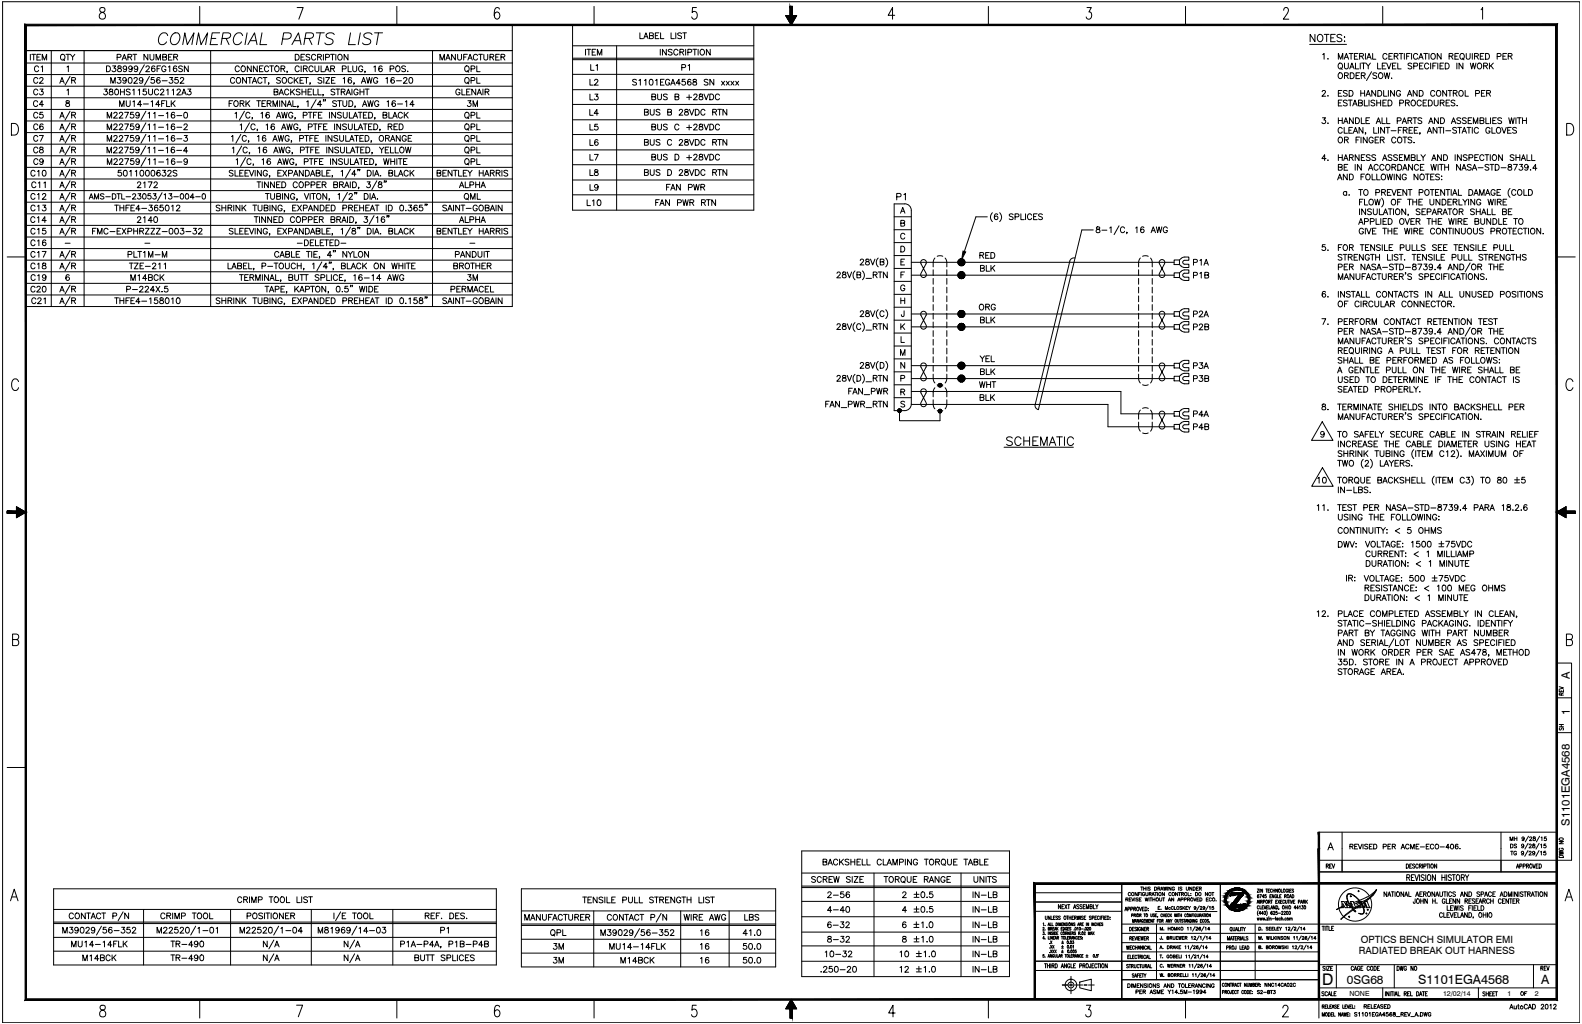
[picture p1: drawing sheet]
<svg xmlns="http://www.w3.org/2000/svg" width="864mm" height="559mm" viewBox="0 0 864 559" stroke-linecap="round" stroke-linejoin="round" font-family="sans-serif">
<defs><g id="words">
<text font-size="8.8" x="722" y="538">D</text>
<g font-size="7">
<text x="774" y="537">S1101EGA4568</text>
<text x="841" y="537">A</text>
</g>
<text font-size="6.6" x="735" y="537">0SG68</text>
<g font-size="6.3">
<text x="857" y="371" transform="rotate(-90 857 371)">A</text>
<text x="857" y="390" transform="rotate(-90 857 390)">1</text>
<text x="857" y="451" transform="rotate(-90 857 451)">S1101EGA4568</text>
</g>
<g font-size="5.5">
<text x="743" y="515">OPTICS BENCH SIMULATOR EMI</text>
<text x="742" y="521">RADIATED BREAK OUT HARNESS</text>
</g>
<g font-size="3.9">
<text x="737" y="544">NONE</text>
<text x="788" y="544">12/02/14</text>
<text x="823" y="543">1</text>
<text x="838" y="543">2</text>
</g>
</g></defs>
<!-- layer: 0 -->
<g fill="none" stroke="#000" stroke-width=".55">
<path d="M14 28h266M720 454h130M733 454v9M819 454v9M725 464l1-4 2 4M725 463h2M737 462h1l1-1h-2v2M738 462l1 1M739 462h2M741 461h-2v2h2M741 461l1 2 1-2M744 461v2"/>
<path d="M747 461h-2v1h1l1 1h-2M748 462h1M749 461h-1v2h1M750 461h1a1.4 1.4 0 0 1 1 1 1.4 1.4 0 0 1-1 1h-1zM755 462h2v-1h-2v2M758 462h1M759 461h-1v2h1M760 462h2v-1h-2v2M761 462l1 1M765 463l1-2 1 2M765 462h1M769 461a1 1 0 0 0-1 0 1 1 0 0 0-1 1 1 1 0 0 0 1 1 1 1 0 0 0 1 0"/>
<path d="M770 463v-2l1 2 1-2v2M773 462h1M775 461h-2v2h2M775 462h3M779 462h1M780 461h-1v2h1M783 461a.9 .9 0 0 0-1 0 .9 .9 0 0 0-1 1 .9 .9 0 0 0 1 1 .9 .9 0 0 0 1 0M786 462h2M791 462h-2l2-1v2M796 461a1.2 1.2 0 0 0-2 1 1.2 1.2 0 0 0 2 1 .8 .8 0 0 0 0-1 1 1 0 0 0-2 0M797 463h.1"/>
<circle cx="784" cy="462" r="1.2"/>
<circle cx="793" cy="462" r="1.2"/>
</g>
<!-- layer: FORMAT -->
<g fill="none" stroke="#000" stroke-width=".55">
<path d="M92 19a2.5 2.5 0 0 0-3-1 2.5 2.5 0 0 0-2 2l-1 2a2.3 2.3 0 0 0 2 2 2.3 2.3 0 0 0 3-1M94 19a2.3 2.3 0 0 1 4 0 4 4 0 0 1 0 4 4 4 0 0 1-4 1l-1-2zM120 18h-4l-1 6h4M132 19a2.5 2.5 0 0 0-2-1 2.5 2.5 0 0 0-2 2l-1 2a2.3 2.3 0 0 0 2 2 2.3 2.3 0 0 0 3-1M135 18l-1 6M143 18l-1 6h4M173 18h4M175 18l-1 6M182 19a2.6 2.6 0 0 0-4 0v1l3 2 1 1a2.6 2.6 0 0 1-2 1 2.6 2.6 0 0 1-3-1M191 18l-1 6h4M197 18l-1 6M203 19a2.6 2.6 0 0 0-4 0v1l3 2v1a2.6 2.6 0 0 1-2 1 2.6 2.6 0 0 1-2-1"/>
<path d="M204 18h5M207 18l-1 6M100 24l1-6 1 6 4-6-1 6M107 24l1-6 2 6 3-6-1 6M115 21h3M121 21h4l1-1v-1l-1-1h-3l-1 6M123 21l2 3M135 24l4-6 1 6M137 22h3M154 21h4l1-1v-1l-1-1h-3l-1 6M159 24l4-6 1 6M161 22h3"/>
<path d="M167 21h3l1-1v-1l-1-1h-3l-1 6M169 21l1 3"/>
</g>
<!-- layer: BORDER -->
<g fill="none" stroke="#000" stroke-width=".55">
<path d="M280 14v14M313 14v101h98v-101M313 33h98M313 32h98M313 25h98M337 25v90M313 57h98M313 49h98M313 41h98M313 65h98M313 73h98M313 82h98"/>
<path d="M313 90h98M313 98h98M313 106h98M438 464h113v69h-113zM438 476h113M477 476v57M525 476v57M29 485v42h242v-42h-242M29 496h242M78 496v31M126 496v31M170 496v31"/>
<path d="M214 496v31M285 485h138v43h-138zM285 497h138M324 497v31M372 497v31M398 497v31M438 492h113M438 484h113M29 512h242M29 519h242M29 504h242M29 503h242"/>
<path d="M285 513h138M285 505h138M285 504h138M438 500h113M438 509h113M438 516h113M285 520h138M438 525h113"/>
</g>
<!-- layer: TITLBLK -->
<g fill="none" stroke="#000" stroke-width=".55">
<path d="M17 30v3M17 30h2M18 30v3M20 31h1M21 37a1.3 1.3 0 0 0-2-1 1.3 1.3 0 0 0 0 2 1.2 1.2 0 0 0 1 1 1.2 1.2 0 0 0 1-1M22 30h-2v3h2M22 37l1-1v3M23 33v-3l1 3 1-3v3M28 28v139M34 32l1 1M36 30h2M37 37v-1v3"/>
<path d="M37 30v3M38 30l2 1v2M41 30l-1 1M46 28v139M58 36h1a1.7 1.7 0 0 1 1 2 1.7 1.7 0 0 1-1 1h-1zM61 36h2l-1 1a1.1 1.1 0 0 1 1 2 1.1 1.1 0 0 1-2 0M64 31h2v-1h-2v3M64 36v1l2 1a1.1 1.1 0 0 1-1 1 1.1 1.1 0 0 1-1 0l1-2h1v-1zM67 33l1-3 1 3M67 32h2M69 37a1 1 0 0 1-1 1 1.1 1.1 0 0 1-1-2 1 1 0 0 1 2 0v3h-2M70 31h2v-1h-2v3"/>
<path d="M71 31l1 2M72 37a1 1 0 0 1-1 1 1.1 1.1 0 0 1-1-2 1 1 0 0 1 2 0v3h-2M73 30h2M74 30v3M75 37a1 1 0 0 1-1 1 1.1 1.1 0 0 1-1-2 1 1 0 0 1 2 0v3h-2M79 35l-3 5M80 37v-1l2 1-2 2h2M81 30v3l-2-3v3M82 30v2l1 1 1-1v-2M85 36h-1a1.4 1.4 0 0 0-1 1 1.4 1.4 0 0 0 2 2 1.1 1.1 0 0 0-1-2 1 1 0 0 0-1 1M85 33v-3l1 3 2-3v3M86 37h1"/>
<path d="M88 36h-2v3M89 31h2v-1h-2v3h2v-1l-1-1M91 37a1.3 1.3 0 0 0-2-1 1.3 1.3 0 0 0-1 2 1.1 1.1 0 0 0 1 1 1.1 1.1 0 0 0 2-1h-1M92 37l1-1v3M92 31h1M94 30h-2v3h2M95 31h2v-1h-2v3M96 31l1 2M96 36a1.4 1.4 0 0 0-1 1 1.4 1.4 0 0 0 1 2 1 1 0 0 0 0-2 1 1 0 0 0-1 1M100 36h-1h-1l2 2-1 1h-1M103 36v3l-2-3v3M115 28v139"/>
<path d="M131 37a1.3 1.3 0 0 0-2-1 1.3 1.3 0 0 0-1 2 1.2 1.2 0 0 0 1 1 1.2 1.2 0 0 0 2-1M137 36v3l-2-3v3M140 36v3l-2-3v3M142 37h1M144 36h-2v3h2M147 37a1.2 1.2 0 0 0-2-1 1.2 1.2 0 0 0-1 1 1.3 1.3 0 0 0 1 2 1.3 1.3 0 0 0 1 0l1-1M147 36h2M148 36v3M153 37h2v-1h-2v3M154 37l2 2M157 39v1M161 30h1a1.7 1.7 0 0 1 1 1 1.7 1.7 0 0 1-1 2h-1z"/>
<path d="M163 37a1.2 1.2 0 0 0-1-1 1.2 1.2 0 0 0-1 1 1.3 1.3 0 0 0 1 2 1.3 1.3 0 0 0 1 0v-1M164 31h2M164 36v3M166 37h1h1l-2-1v3M166 30h-2v3h2M167 37l1 2M169 30h-1h-1l2 2-1 1-1-1M171 37a1.2 1.2 0 0 0-1-1 1.2 1.2 0 0 0-1 1 1.3 1.3 0 0 0 0 2 1.3 1.3 0 0 0 2 0v-1M172 36v2l1 1h1v-3M172 30a1.2 1.2 0 0 0-1 0 1.2 1.2 0 0 0-1 1v1a1.2 1.2 0 0 0 1 1 1.2 1.2 0 0 0 1-1M173 31h2v-1h-2v3M174 31l1 2"/>
<path d="M175 36v3h2M177 30v3M177 39l2-3 1 3M178 31h2v-1h-2v3M178 38h1M180 30h3M181 37h1l1-1h-2v3M181 30v3M182 37l1 2M183 30v3M187 38l2-1v-1h-2v3M190 30v3l-2-3v3"/>
<path d="M190 36v3h2M193 36v2v1l2-1v-2M198 37a1.2 1.2 0 0 0-1-1 1.2 1.2 0 0 0-1 1 1.3 1.3 0 0 0 0 2 1.3 1.3 0 0 0 2 0v-1h-1M199 39v1M204 37l1-1v3M209 36h-1a1.4 1.4 0 0 0-1 2 1.4 1.4 0 0 0 2 1 1.1 1.1 0 0 0-1-2 1 1 0 0 0-1 1M213 38l2-1v-1h-2v3M221 36h-2l2 2v1h-2M223 39h.1M236 28v139M240 33v-3l1 3 2-3v3M243 33l2-3 1 3"/>
<path d="M244 32h1M249 30v3l-2-3v3M250 30v2l1 1 1-1v-2M253 31h1M255 39h1M255 30h-2v3M255 33l2-3 1 3M256 32h1M257 38l2-1v-1h-2v3M260 36v3h2M261 30a1.2 1.2 0 0 0-2 0 1.2 1.2 0 0 0-1 1v1a1.2 1.2 0 0 0 1 1 1.2 1.2 0 0 0 2-1M261 30h2"/>
<path d="M262 30v3M264 30v2l1 1 1-1v-2M267 31h2v-1h-2v3M268 31l2 2M271 31h1M273 30h-2v3h2M273 31h2l1-1h-3v3M275 31l1 2M280 28v139h-266v-133h266M14 41h266M14 47h266M14 60h266"/>
<path d="M14 53h266M21 56a1.2 1.2 0 0 0-2-1 1.2 1.2 0 0 0-1 1v1a1.2 1.2 0 0 0 1 1 1.2 1.2 0 0 0 2-1M21 43a1.2 1.2 0 0 0-2-1 1.2 1.2 0 0 0-1 1v1a1.2 1.2 0 0 0 1 1 1.2 1.2 0 0 0 2 0M21 49a1.2 1.2 0 0 0-2 0 1.2 1.2 0 0 0-1 1 1.3 1.3 0 0 0 1 1 1.3 1.3 0 0 0 1 0h1M22 43l1-1 1 1-2 2h2M22 49h2l-1 1a1.1 1.1 0 0 1 0 2 1.1 1.1 0 0 1-1-1M24 57h-3l2-2v3M33 45l1-3 1 3M33 44h2M36 55v1a1.6 1.6 0 0 1 2 2h-2a1.7 1.7 0 0 1 2-2v-1zM37 49v3M38 42l-2 4"/>
<path d="M39 44h2v-1l-2-1v3M40 44l1 1M57 49h2l-1 1a1 1 0 0 1 0 2 1 1 0 0 1-1-1M60 49v1l2 1a1 1 0 0 1-1 1 1.1 1.1 0 0 1-1-2l2-1h-1zM60 45v-3l2 3 1-3v3M63 49a1.4 1.4 0 0 1 2 1 1.4 1.4 0 0 1-2 2v-2zM64 42h2l-1 1a1.1 1.1 0 0 1 1 1 1.1 1.1 0 0 1-1 2 1.1 1.1 0 0 1-1-1M65 58v-3l2 3 1-3v3M66 49v3M66 50h2M68 49v3M69 43a1 1 0 0 1-1 1 1 1 0 0 1-1-1 1 1 0 0 1 2 0l-1 2h-1"/>
<path d="M69 55v3h1h1v-3M71 49h-1h-1l2 2-1 1-1-1M72 49h1v3M73 56v-1v3M73 43l1-1 1 1-2 2h2M75 49h1v3M77 57h-2l2-2v3M78 43a1 1 0 0 1-1 1 1 1 0 0 1-1-1 1 1 0 0 1 2 0v2h-2M78 57h3M80 49h-2v1a1.1 1.1 0 0 1 2 0 1.1 1.1 0 0 1 0 2 1.1 1.1 0 0 1-2-1M81 49v2l1 1 1-1v-2M82 42l-3 4"/>
<path d="M82 56l1-1v3M84 42h-1l-1 2a1.1 1.1 0 0 1 2 0 1.1 1.1 0 0 1 0 1 1.1 1.1 0 0 1-2 0M87 49a1.2 1.2 0 0 0-2 0 1.2 1.2 0 0 0-1 1 1.3 1.3 0 0 0 1 2 1.3 1.3 0 0 0 1-1h1M87 43v-1a1.4 1.4 0 0 0-2 2 1.4 1.4 0 0 0 2 1 1 1 0 0 0 0-1 1 1 0 0 0-1 0M87 57h-2l2-2v3M88 49h1l-2 3h3M88 56h1M89 44h2M90 55h-2v3M91 55v3h2M91 49h1v3M93 42h1l-1 1a1.1 1.1 0 0 1 1 2 1.1 1.1 0 0 1-2 0"/>
<path d="M93 55v3M94 49h1v3M94 56l2 2M96 55l-3 2M97 49h1l-2 3h3M97 42h-1l-1 2a1.1 1.1 0 0 1 2 0 1.1 1.1 0 0 1 0 1 1.1 1.1 0 0 1-2 0M98 43l2-1v1l-2 2h2M99 52l1-3 2 3M100 51h1M103 49h1l-1 1a1.1 1.1 0 0 1 1 2 1.1 1.1 0 0 1-2-1M125 56h1M127 55h-2v3"/>
<path d="M128 43a1.2 1.2 0 0 0-1-1 1.2 1.2 0 0 0-1 1v1a1.2 1.2 0 0 0 1 1 1.2 1.2 0 0 0 1 0M131 56h2v-1h-2v3M132 56l1 2M134 55v3M135 42v3l-3-3v3M135 56l1 2M135 42h2M136 42v3M136 55l-2 2M138 45l1-3 1 3M138 44h2M140 55h2"/>
<path d="M141 55v3M143 43a1.2 1.2 0 0 0-1-1 1.2 1.2 0 0 0-1 1v1a1.2 1.2 0 0 0 1 1 1.2 1.2 0 0 0 1 0M143 56h1M144 42h2M145 42v3M145 55h-2v3h2M146 56h2v-1h-2v3M147 45l-1 1M147 56l1 2M149 58v-3l1 3 1-3v3M150 50h1l1-1h-2v3l2-1v-1h-1M152 52l2-3 1 3"/>
<path d="M153 55v3M153 51h1M153 43l-1-1-1 1 2 1v1h-1h-1M156 55v3l-2-3v3M157 58l1-3 1 3M157 57h2M158 49a1.2 1.2 0 0 0-2 0 1.2 1.2 0 0 0-1 1 1.3 1.3 0 0 0 1 1 1.3 1.3 0 0 0 1 0h1M159 49v3M159 50l2 2M160 43a1.2 1.2 0 0 0-2-1 1.2 1.2 0 0 0-1 1v1a1.2 1.2 0 0 0 1 1 1.2 1.2 0 0 0 2 0M160 55v3h2M161 42v3"/>
<path d="M161 49l-2 2M161 44l2 1M163 58l-1 1M163 42l-2 2M164 49h-1h-1l2 2-1 1-1-1M164 44h1M165 50h2M165 49v3M166 42h-2v3h2M166 42h2M167 49v3M167 42v3"/>
<path d="M167 56l1-1v3M168 50h1M169 45v1M170 49h-2v3h2M171 49v3h2M173 54l-3 5M174 49v3h1M176 57h-3l2-2v3M176 43l-1-1-1 1 2 1v1h-1h-1M176 52h.1M177 54l-1 1M177 42v3"/>
<path d="M178 54l-1 1M178 42h2l-2 3h2M181 44h1M183 49h-1h-1l2 2-1 1-1-1M183 42h-2v3h2M183 49h3M184 55h-1h-1l2 2-1 1h-1M184 55h2M184 49v3M185 55v3M186 50h2v-1h-2v3M187 55v2l1 1h1v-3"/>
<path d="M187 43l1-1v3M187 50l1 2M189 52l1-3 1 3M189 51h2M190 55h2a1.7 1.7 0 0 1 1 2 1.7 1.7 0 0 1-1 1h-2zM192 43v-1a1.4 1.4 0 0 0-2 2 1.4 1.4 0 0 0 2 1 1 1 0 0 0-1-1 1 1 0 0 0-1 0M192 49v3M193 45v1M194 58v1M195 49a1.3 1.3 0 0 0-1 0 1.3 1.3 0 0 0-1 2 1.1 1.1 0 0 0 1 1 1.1 1.1 0 0 0 1-1M197 49v3M197 50h2"/>
<path d="M197 45l1-3 2 3M198 44h1M198 58l1-3 1 3M198 57h2M199 49v3M199 49h2M200 42l1 3 1-3v3l1-3M200 49v3M201 55v3l1-3 1 3 1-3M206 43a1.2 1.2 0 0 0-1-1 1.2 1.2 0 0 0-1 1v1a1.1 1.1 0 0 0 1 1 1.1 1.1 0 0 0 1-1h-1M207 56a1.2 1.2 0 0 0-2-1 1.2 1.2 0 0 0-1 1v1a1.1 1.1 0 0 0 2 1 1.1 1.1 0 0 0 1-1h-1M211 43v-1v3"/>
<path d="M211 56l1-1v3M215 43v-1a1.4 1.4 0 0 0-2 2 1.4 1.4 0 0 0 2 1 1 1 0 0 0 0-1 1 1 0 0 0-2 0M216 55a1.4 1.4 0 0 0-2 2 1.4 1.4 0 0 0 2 1 1.1 1.1 0 0 0-1-2 1 1 0 0 0-1 1M216 44h3M217 57h3M220 43l2-1v1l-2 2h2M221 56l1-1v3M226 57h-2l1-2v3M251 49a1.2 1.2 0 0 0-1 0 1.2 1.2 0 0 0-1 1 1.3 1.3 0 0 0 0 2 1.3 1.3 0 0 0 2-1h-1M252 49v3h2M255 50h1M255 45l1 1"/>
<path d="M255 55h2l-1 1a1.1 1.1 0 0 1 1 1 1.1 1.1 0 0 1-1 1 1.1 1.1 0 0 1-1 0M257 49h-2v3h2M257 44h2v-1l-2-1v3M258 58v-3l1 3 2-3v3M260 49v3l-2-3v3M260 42v3h2M260 52l2-3 1 3M261 51h1M264 49v3M265 50h2v-1h-2v3M266 50l1 2M14 79h266"/>
<path d="M14 72h266M14 66h266M21 75a1.2 1.2 0 0 0-2-1 1.2 1.2 0 0 0-1 1 1.3 1.3 0 0 0 1 2 1.3 1.3 0 0 0 1 0l1-1M21 68a1.2 1.2 0 0 0-2 0 1.2 1.2 0 0 0-1 1v1a1.2 1.2 0 0 0 1 1 1.2 1.2 0 0 0 2-1M21 62a1.2 1.2 0 0 0-2-1 1.2 1.2 0 0 0-1 1v1a1.2 1.2 0 0 0 1 1 1.2 1.2 0 0 0 2 0M22 74h2l-2 3M23 61h-1v2a1.1 1.1 0 0 1 1 0 1.1 1.1 0 0 1 0 1 1.1 1.1 0 0 1-1 0M24 68h-1a1.4 1.4 0 0 0-1 1 1.4 1.4 0 0 0 1 2 1 1 0 0 0 0-2 1 1 0 0 0-1 1M33 77l1-3 1 3M33 71l1-3 1 3M33 64l1-3 1 3M33 76h2"/>
<path d="M33 70h2M33 63h2M38 73l-2 5M38 67l-2 5M38 61l-2 5M38 80l-2 4M39 75h2l-2-1v3M39 69h2v-1h-2v3M39 63h2v-1l-2-1v3M40 75l1 2M40 69l1 2M40 63l1 1"/>
<path d="M59 77v-3l1 3 1-3v3M59 71v-3l1 3 1-3v3M59 64v-3l1 3 1-3v3M62 75l1-1 1 1-2 2h2M62 68h1h1l-2 3h2M62 62l1-1 1 1-2 2h2M65 75l1-1 1 1-2 2h2M65 68h1h1l-2 3h2M65 62l1-1 1 1-2 2h2M68 74h2l-1 3M68 68h2l-1 3M68 61h2l-1 3"/>
<path d="M73 74h-2v1a1.1 1.1 0 0 1 2 0 1.1 1.1 0 0 1 0 2 1.1 1.1 0 0 1-2 0M73 68h-2v1a1.1 1.1 0 0 1 2 0 1.1 1.1 0 0 1 0 2 1.1 1.1 0 0 1-2-1M73 61h-2v2a1.1 1.1 0 0 1 2 0 1.1 1.1 0 0 1 0 1 1.1 1.1 0 0 1-2 0M76 75a1 1 0 0 1-1 1 1.1 1.1 0 0 1-1-2 1 1 0 0 1 2 0v3h-2M76 69a1 1 0 0 1-1 0 1 1 0 0 1-1-1 1 1 0 0 1 2 0v3l-2-1M76 62a1 1 0 0 1-1 1 1 1 0 0 1-1-1 1 1 0 0 1 2 0v2h-2M80 80l-3 4M80 73l-3 5M80 67l-3 5M80 61l-3 5M81 75l1-1v3M81 68h1v3"/>
<path d="M81 62l1-1v3M84 75l1-1v3M84 68h1v3M84 62l1-1v3M87 76h2M87 69h2M87 63h2M91 75l1-1v3M91 68h1v3M91 62l1-1v3M95 74a1.4 1.4 0 0 0-2 1 1.4 1.4 0 0 0 2 2 1 1 0 0 0 0-2 1.1 1.1 0 0 0-2 1M95 68a1.4 1.4 0 0 0-2 1 1.4 1.4 0 0 0 2 2 1 1 0 0 0 0-2 1.1 1.1 0 0 0-2 1"/>
<path d="M95 62v-1a1.4 1.4 0 0 0-2 2 1.4 1.4 0 0 0 2 1 1 1 0 0 0 0-1 1 1 0 0 0-2 0M96 76h3M97 69h2M97 63h2M100 68h1h1l-2 3h2M101 74h1l-1 1a1.1 1.1 0 0 1 1 2 1 1 0 0 1-2 0M101 61a1.5 1.5 0 0 1 1 2 1.5 1.5 0 0 1-1 1l-1-1zM126 75l1-1v3M128 62l1-1v3M131 68h1v3M131 73l-2 5M132 80l-3 4"/>
<path d="M133 61l-2 5M134 75a1.2 1.2 0 0 0-1-1 1.2 1.2 0 0 0-1 1 1.3 1.3 0 0 0 1 2 1.3 1.3 0 0 0 1 0v-1M136 77v1M136 67l-3 5M136 62a1.2 1.2 0 0 0-1-1 1.2 1.2 0 0 0-1 1v1a1.2 1.2 0 0 0 1 1 1.2 1.2 0 0 0 1 0M138 64v1M139 68a1.2 1.2 0 0 0-1 0 1.2 1.2 0 0 0-1 1v1a1.2 1.2 0 0 0 1 1 1.2 1.2 0 0 0 1-1M141 75v-1v3M141 71h-1M142 62l1-1v3M145 74a1.4 1.4 0 0 0-2 1 1.4 1.4 0 0 0 2 2 1 1 0 0 0 0-2 1.1 1.1 0 0 0-2 1M145 68h1v3"/>
<path d="M147 62v-1a1.4 1.4 0 0 0-2 2 1.4 1.4 0 0 0 2 1 1 1 0 0 0-1-1 1 1 0 0 0-1 0M149 77l1-3 1 3M149 76h2M150 68a1.4 1.4 0 0 0-2 1 1.4 1.4 0 0 0 1 2 1 1 0 0 0 0-2 1 1 0 0 0-1 1M151 64l1-3 1 3M151 63h2M152 74l1 3v-3l1 3 1-3M154 71l1-3 1 3M154 61l1 3v-3l1 3 1-3M154 70h2M157 68v3l1-3 1 3 1-3M158 75a1.2 1.2 0 0 0-1-1 1.2 1.2 0 0 0-1 1 1.3 1.3 0 0 0 0 2 1.3 1.3 0 0 0 2 0v-1h-1"/>
<path d="M159 77v1M160 62a1.2 1.2 0 0 0-2-1 1.2 1.2 0 0 0 0 1v1a1.1 1.1 0 0 0 1 1 1.1 1.1 0 0 0 1-1h-1M161 64v1M163 68a1.2 1.2 0 0 0-2 0 1.2 1.2 0 0 0-1 1v1a1.1 1.1 0 0 0 1 1 1.1 1.1 0 0 0 2-1h-1M164 76l1-1 1-1h-2v3M164 71h.1M166 63h1v-1l-1-1v3M166 74h2M167 74v3M168 61h2M168 69h2v-1h-2v3M169 75h1"/>
<path d="M169 61v3M171 68h2M171 74h-2v3M171 63h1M172 75h1M172 68v3M173 61h-2v3M174 74h-2v3h2M174 63h1M174 69h1M176 61h-2v3h2M176 68h-2v3"/>
<path d="M177 69h1M178 74v3M179 68h-2v3h2M180 61v3M181 74v3l-2-3v3M183 68v3M183 61v3l-2-3v3M184 74h-2l2 2v1h-2M185 74v2l1 1 2-1v-2M186 68v3l-2-3v3M186 62v-1l-2 1h1l1 1v1h-2M187 61v3h1h1v-3"/>
<path d="M189 74v3h2M189 68h-1h-1l2 2-1 1-1-1M190 68v2l1 1 1-1v-2M191 61v3h2M191 77l1-3 1 3M191 76h2M193 64l1-3 1 3M193 63h2M194 68v3h1M194 74h2M195 74v3M196 61h2"/>
<path d="M196 71l1-3 1 3M196 70h2M196 75h2M197 61v3M198 68h2M198 74h-2v3h2M198 63h2M199 74h1a1.7 1.7 0 0 1 1 2 1.7 1.7 0 0 1-1 1h-1zM199 68v3M200 61h-2v3h2M201 69h1M201 61h1a1.7 1.7 0 0 1 1 2 1.7 1.7 0 0 1-1 1h-1z"/>
<path d="M203 77l-1 1M203 68h-2v3h2M204 68h1a1.7 1.7 0 0 1 1 1 1.7 1.7 0 0 1-1 2h-1zM205 64l-1 1M208 71h-1M209 63h2v-1l-2-1v3h2v-1h-1M210 75h2h1l-3-1v3M212 75l1 2M212 69h2v-1h-2v3M212 61v3h2M213 69l1 2M213 77l1-3 2 3"/>
<path d="M214 76h1M214 64l2-3 1 3M215 63h1M215 69h1M217 68h-2v3h2M218 68h1a1.7 1.7 0 0 1 1 1 1.7 1.7 0 0 1-1 2h-1zM218 74v3l-2-3v3M220 62a1.2 1.2 0 0 0-2-1 1.2 1.2 0 0 0-1 1v1a1.2 1.2 0 0 0 1 1 1.2 1.2 0 0 0 2 0M221 61v3M221 63l2 1M222 75a1.2 1.2 0 0 0-2-1 1.2 1.2 0 0 0 0 1 1.3 1.3 0 0 0 0 2 1.3 1.3 0 0 0 2 0v-1h-1M223 75h1"/>
<path d="M223 61l-2 2M225 74h-2v3h2M255 77h1M255 70l1 1M255 64l1 1M257 76l2-1v-1h-2v3M257 69h2v-1h-2v3M257 63h2v-1l-2-1v3M260 74v3h2M260 68v3h2M260 61v3h2M14 98h266"/>
<path d="M14 85h266M14 91h266M19 94a1.2 1.2 0 0 0-1-1 1.2 1.2 0 0 0-1 1v1a1.2 1.2 0 0 0 1 1 1.2 1.2 0 0 0 1-1M20 94l1-1v3M21 81a1.2 1.2 0 0 0-2-1 1.2 1.2 0 0 0-1 1v1a1.2 1.2 0 0 0 1 1 1.2 1.2 0 0 0 2 0M21 87a1.2 1.2 0 0 0-2 0 1.2 1.2 0 0 0-1 1v1a1.2 1.2 0 0 0 1 1 1.2 1.2 0 0 0 2-1M21 100l1-1v3M22 80v1a1.6 1.6 0 0 1 1 2h-1a1.7 1.7 0 0 1 2-2l-1-1zM24 88a1 1 0 0 1-2 0 1 1 0 0 1 0-1 1 1 0 0 1 1 0v3l-1-1M24 100l1-1v3M33 96l1-3 1 3M33 83l1-3 1 3"/>
<path d="M33 90l1-3 1 3M33 95h2M33 82h2M33 89h2M38 92l-2 5M38 86l-2 5M38 99l-2 4M39 94h2l-2-1v3M39 82h2v-1l-2-1v3M39 88h2v-1h-2v3M40 94l1 2M40 82l1 1"/>
<path d="M40 88l1 2M58 83v-3l2 3 1-3v3M59 90v-3l1 3 1-3v3M62 81l1-1 1 1-2 2h2M62 87h1l1 1-2 2h2M65 81l1-1 1 1-2 2h2M65 87h1l1 1-2 2h2M66 93h-1l-1 1a1.1 1.1 0 0 1 2 0 1.1 1.1 0 0 1 0 2 1.1 1.1 0 0 1-2-1M68 80h2l-1 3M68 87h2l-1 3M71 94l1-1v3M73 80h-2v2a1.1 1.1 0 0 1 2 0 1.1 1.1 0 0 1 0 1 1.1 1.1 0 0 1-2 0"/>
<path d="M73 87h-2v1a1.1 1.1 0 0 1 2 0 1.1 1.1 0 0 1 0 2 1.1 1.1 0 0 1-2-1M74 94l1-1v3M76 81a1 1 0 0 1-1 1 1 1 0 0 1-1-1 1 1 0 0 1 2 0l-1 2h-1M76 88a1 1 0 0 1-1 1 1.1 1.1 0 0 1-1-2 1 1 0 0 1 2 0v3l-2-1M78 100l1-1v3M80 86l-3 5M81 81l1-1v3M81 87h1v3M81 99h2l-1 3M84 81l1-1v3M84 87h1v3M87 82h2"/>
<path d="M87 88h2M87 93a1.5 1.5 0 0 0-1 1 1.5 1.5 0 0 0 1 2 1 1 0 0 0 0-2 1 1 0 0 0-1 1M89 93h1v1a1.1 1.1 0 0 1 0 2 1.1 1.1 0 0 1-2-1M91 81v-1v3M91 87h1v3M92 94v-1l1 1-2 2h3M95 81v-1a1.4 1.4 0 0 0-2 2 1.4 1.4 0 0 0 2 1 1 1 0 0 0 0-1 1 1 0 0 0-2 0M95 87a1.4 1.4 0 0 0-2 1 1.4 1.4 0 0 0 2 1 1 1 0 0 0 0-1 1 1 0 0 0-1 1M96 82h3M97 93h-1h-2l3 2-1 1h-2M97 88h2M102 88a1 1 0 0 1-1 1 1 1 0 0 1 0-2 1 1 0 0 1 1 0v3l-1-1"/>
<path d="M102 82h-2l2-2v3M127 81l1-1v3M127 93h-2v1l2 1v1h-2M128 93v3h2M129 87h1v3M131 94h1M133 93h-2v3h2M134 94h1M134 86l-3 5M135 81a1.2 1.2 0 0 0-1-1 1.2 1.2 0 0 0-1 1v1a1.2 1.2 0 0 0 1 1 1.2 1.2 0 0 0 1 0M136 93h-2v3h2M136 93l1 3 2-3"/>
<path d="M136 83v1M137 87a1.2 1.2 0 0 0-1 0 1.2 1.2 0 0 0-1 1v1a1.2 1.2 0 0 0 1 1 1.2 1.2 0 0 0 1-1M138 90h.1M139 93v3M140 99h2M141 81l1-1v3M141 99v3M143 93v3l-2-3v3M143 87h1v3M143 99v3M145 81v-1a1.4 1.4 0 0 0-1 2 1.4 1.4 0 0 0 1 1 1 1 0 0 0 0-1 1 1 0 0 0-1 0M146 94a1.2 1.2 0 0 0-1-1 1.2 1.2 0 0 0-1 1v1a1.1 1.1 0 0 0 1 1 1.1 1.1 0 0 0 1-1h-1"/>
<path d="M146 99v3l-2-3v3M147 96v1M148 87h-1a1.4 1.4 0 0 0-1 1 1.4 1.4 0 0 0 2 1 1 1 0 0 0-1-1 1 1 0 0 0-1 1M149 83l2-3 1 3M150 99v3l-2-3v3M150 82h1M152 90l1-3 1 3M152 94h1M152 89h1M152 80l1 3 1-3 1 3v-3M153 99h-2v3h2M154 93h-2v3h2"/>
<path d="M154 99h1a1.7 1.7 0 0 1 1 2 1.7 1.7 0 0 1-1 1h-1zM154 87l1 3 1-3 1 3v-3M154 93l2 3M156 93l-2 3M158 95l1-1 1-1h-2v3M158 81a1.2 1.2 0 0 0-1-1 1.2 1.2 0 0 0-1 1v1a1.1 1.1 0 0 0 1 1 1.1 1.1 0 0 0 1-1M160 83l-1 1M160 96l1-3 2 3M160 87a1.2 1.2 0 0 0-1 0 1.2 1.2 0 0 0-1 1v1a1.1 1.1 0 0 0 1 1 1.1 1.1 0 0 0 1-1M161 95h1M162 90h-1M164 82h2v-1l-2-1v3"/>
<path d="M166 93v3l-3-3v3M166 88h2v-1h-2v3M167 93h1a1.7 1.7 0 0 1 1 2 1.7 1.7 0 0 1-1 1h-1zM167 80h2M168 80v3M169 87h2M169 96l2-3 1 3M170 82h1M170 95h1M170 87v3M172 80h-2v3M172 88h1"/>
<path d="M172 82h2M173 94h1l1-1h-2v3h2v-1l-1-1M174 87h-2v3M174 80h-2v3h2M174 88h2M175 99h-2v3h2M176 93v3h2M176 87h-2v3h2M178 94h2M178 80v3M180 93h-2v3h2M180 87v3"/>
<path d="M181 96v1M182 80v3l-2-3v3M184 87v3l-2-3v3M185 81l-1-1-1 1 2 2h-1h-1M186 80v3h1h1v-3M186 94l1-1v3M187 87h-1h-1l2 2-1 1-1-1M188 87v2l1 1 1-1v-2M189 80v3h2M191 99v3M191 83l2-3 1 3M191 87v3h2"/>
<path d="M191 92l-2 5M192 82h1M192 99h1a1.7 1.7 0 0 1 2 2 1.7 1.7 0 0 1-2 1h-1zM193 90l2-3 1 3M194 89h1M194 80h2M194 95h-2l2-2v3M195 80v3M196 92l-1 1M196 87h2M196 92v1M197 82h1"/>
<path d="M197 87v3M199 80h-2v3h2M199 88h1M200 80h1a1.7 1.7 0 0 1 1 2 1.7 1.7 0 0 1-1 1h-1zM200 99h2l-1 1a1.1 1.1 0 0 1 1 2 1.1 1.1 0 0 1-2 0M201 93h1a1.7 1.7 0 0 1 1 2 1.7 1.7 0 0 1-1 1h-1zM201 87h-2v3h2M202 87h1a1.7 1.7 0 0 1 1 1 1.7 1.7 0 0 1-1 2h-1zM203 83v1M204 93v3M204 96l2-3 1 3M205 95h1"/>
<path d="M205 90h.1M206 99l-3 4M207 99v1a1.3 1.3 0 0 1 1 1 1.3 1.3 0 0 1 0 1h-1a1.3 1.3 0 0 1 0-1 1.3 1.3 0 0 1 1-1v-1zM207 80l1 2v1M208 96h.1M209 87l1 3 1-3 1 3v-3M210 80l-2 2M210 99v1M210 82h2M211 99v1M212 94h2l-2-1v3h2v-1v-1M212 80h-2v3h2"/>
<path d="M213 80v3h2M213 88h2M213 87v3M215 93v3h2M215 87v3M216 80v3h2M217 87v3M217 87h3M218 96l1-3 1 3M218 95h2M218 87v3M220 88h1"/>
<path d="M221 80l1 3 1-3 1 3v-3M222 87h-2v3h2M223 94a1.2 1.2 0 0 0-1-1 1.2 1.2 0 0 0-1 1v1a1.2 1.2 0 0 0 0 1 1.2 1.2 0 0 0 2-1M224 93v3M225 94l1 2M226 93l-2 2M239 94h1l1-1h-2v3h2v-1l-1-1M242 94h1M244 93h-2v3h2M247 93v3l-2-3v3M247 93h3M249 93v3"/>
<path d="M250 93v3h2M253 94h1M254 99v3h2M255 93h-2v3h2M255 83l1 1M255 89l1 1M255 93l2 1v2M257 82h2v-1l-2-1v3M257 88h2v-1h-2v3M258 93l-1 1M260 99v3M260 80v3h2"/>
<path d="M260 87v3h2M262 94h2M262 93v3M262 99v3M264 93v3M265 96l1-3 1 3M265 95h1M268 94h2l-2-1v3M269 94l1 2M271 94h2l-2-1v3M272 94l1 2M274 93v3"/>
<path d="M277 93h-2v1l2 1v1h-1h-1M14 110h266M14 117h266M14 104h266M19 119a1.3 1.3 0 0 0-2-1 1.3 1.3 0 0 0 0 2 1.2 1.2 0 0 0 1 1 1.2 1.2 0 0 0 1 0M19 106a1.2 1.2 0 0 0-1 0 1.2 1.2 0 0 0-1 1v1a1.2 1.2 0 0 0 1 1 1.2 1.2 0 0 0 1-1M19 113a1.2 1.2 0 0 0-1-1 1.2 1.2 0 0 0-1 1v1a1.2 1.2 0 0 0 1 1 1.2 1.2 0 0 0 1-1M20 100a1.2 1.2 0 0 0-2-1 1.2 1.2 0 0 0-1 1v1a1.2 1.2 0 0 0 1 1 1.2 1.2 0 0 0 2 0M20 119l1-1v3M20 106h1v3M20 113l1-1v3M23 106h1h1l-2 3h2"/>
<path d="M23 112h2l-1 1a1.1 1.1 0 0 1 1 2 1.1 1.1 0 0 1-2-1M33 109l1-3 1 3M33 115l1-3 1 3M33 102l1-3 1 3M33 108h2M33 114h2M33 101h2M38 105l-2 5M38 111l-2 5M38 118l-2 4M39 107h2v-1h-2v3M39 113h2l-2-1v3"/>
<path d="M39 101h2v-1l-2-1v3M39 120h2v-1l-2-1v3M40 107l1 2M40 113l1 2M40 101l1 1M40 120l1 1M49 109l1-3 1 3M49 108h2M52 109v-3l1 3 1-3v3M57 106h-1h-1l2 2-1 1-1-1M58 107h2M61 106h1a1.6 1.6 0 0 1 1 1 1.6 1.6 0 0 1-1 2h-1z"/>
<path d="M63 112h2M64 112v3M64 106h2M65 106v3M65 112v3M65 113h3M66 106v3h2M68 112v3M69 113h1M69 107h2M71 112h-2v3M71 113h2"/>
<path d="M72 106h2v1l-2 2h2M73 112h-2v3h2M75 100l1-1 1 1-2 2h2M75 119l1-1 1 1-2 2h2M75 106h2l-1 1a1 1 0 0 1 1 1 1 1 0 0 1-2 0M76 114h-2l2-2v3M77 114h3M78 119l1-1v3M81 112h2l-1 1a1.1 1.1 0 0 1 1 1 1.1 1.1 0 0 1-1 1 1.1 1.1 0 0 1-1-1M82 106h-1v1a1 1 0 0 1 1 0 1 1 0 0 1 0 1 1 1 0 0 1-1 0M84 106h1l-1 1a1 1 0 0 1 1 1 1 1 0 0 1-2 0M84 100l1-1 1 1-2 2h2"/>
<path d="M86 112a1.4 1.4 0 0 0-2 1 1.4 1.4 0 0 0 2 2 1 1 0 0 0 0-2 1.1 1.1 0 0 0-2 1M88 105l-2 5M89 112h-2v1a1.1 1.1 0 0 1 2 0 1.1 1.1 0 0 1 0 2 1.1 1.1 0 0 1-2-1M90 106v3M92 106h2l-1 1a1 1 0 0 1 1 1 1 1 0 0 1-2 0M94 113v-1v3M95 107h2M96 113l2-1v1l-2 2h2M106 108h-2l1-2v3M107 107h2M120 112h-1h-1v1l2 1v1h-1h-1M121 113h2"/>
<path d="M121 112v3M123 112v3M124 113h2v-1h-2v3M126 113l1 2M128 112v3M131 112v3l-2-3v3M132 112v3M133 113l1 2M134 112l-2 2M138 112h2M139 118h2M139 112v3"/>
<path d="M140 118v3M141 112v3h1h1v-3M142 118v3M144 113h2l-2-1v3h2v-1v-1M145 106h2M145 118v3l-2-3v3M146 106v3M147 112v3M148 106v2l1 1 1-1v-2M148 118v3l-2-3v3M149 120h2M151 112v3l-2-3v3"/>
<path d="M151 101h1M151 107h2v-1h-2v3l2-1-1-1M151 118h-2v3h2M152 118h1a1.7 1.7 0 0 1 1 2 1.7 1.7 0 0 1-1 1h-1zM154 113a1.2 1.2 0 0 0-1-1 1.2 1.2 0 0 0-1 1v1a1.1 1.1 0 0 0 1 1 1.1 1.1 0 0 0 1-1h-1M154 106v3M155 115v1M158 106v3l-3-3v3M160 113h1M161 119a1.3 1.3 0 0 0-2-1 1.3 1.3 0 0 0 0 2 1.2 1.2 0 0 0 0 1 1.2 1.2 0 0 0 2 0M161 106a1.2 1.2 0 0 0-1 0 1.2 1.2 0 0 0-1 1v1a1.1 1.1 0 0 0 1 1 1.1 1.1 0 0 0 1-1h-1M162 112h-2v3h2"/>
<path d="M162 109h.1M162 100a1.2 1.2 0 0 0-1-1 1.2 1.2 0 0 0-1 1v1a1.2 1.2 0 0 0 1 1 1.2 1.2 0 0 0 1 0M162 112l3 3M165 112l-3 3M165 120h2v-1l-2-1v3M166 114l1-1 1-1h-2v3M166 106l1 3 2-3M167 101h1l1-1-2-1v3M168 115l2-3 1 3M168 120h2v-1l-2-1v3M169 114h1M169 106v3"/>
<path d="M170 101h2v-1l-2-1v3M170 106h2M171 106v3M172 120h1M173 101h1M173 118h-1v3h1M174 112v3l-2-3v3M174 120h2v-1l-2-1v3M175 112h1a1.7 1.7 0 0 1 1 2 1.7 1.7 0 0 1-1 1h-1zM175 120l1 1M176 101h2v-1l-2-1v3M177 101l1 1"/>
<path d="M178 113h1M178 106v3l-2-3v3M180 109h.1M180 112h-2v3h2M181 120h2v-1l-2-1v3h2v-1h-1M181 112h1a1.7 1.7 0 0 1 1 2 1.7 1.7 0 0 1-1 1h-1zM182 101h2v-1l-2-1v3h2v-1M184 120h2v-1l-2-1v3M185 106v3M185 120l1 1M185 101h2v-1l-2-1v3M186 101l1 1"/>
<path d="M187 114l2-1v-1h-2v3M188 102l1-3 1 3M189 101h1M190 105l-3 5M190 118v3M190 113h2l-2-1v3M191 106h1l-2 3h3M191 118h1a1.7 1.7 0 0 1 1 2 1.7 1.7 0 0 1-1 1h-1zM191 113l1 2M193 113h2M194 105v1M195 105l-1 1"/>
<path d="M195 112h-2v3h2M196 102v1M196 113h2M196 112v3M198 112v3M199 106h1a1.7 1.7 0 0 1 1 1 1.7 1.7 0 0 1-1 2h-1zM199 118h2l-1 1a1 1 0 0 1 0 2 1 1 0 0 1-1 0M200 113h1M202 112h-2v3h2M202 106v3M202 115l1-3 1 3M203 114h1"/>
<path d="M203 109l1-3 1 3M203 108h2M204 118l-3 4M205 112h2M205 119l1-1v3M206 112v3M206 108h.1M210 119v-1a1.4 1.4 0 0 0-2 2 1.4 1.4 0 0 0 2 1 1.1 1.1 0 0 0-1-2 1 1 0 0 0-1 1M211 112v3M211 118v1M212 112h1a1.7 1.7 0 0 1 1 2 1.7 1.7 0 0 1-1 1h-1zM212 118v1"/>
<path d="M222 115h.1M223 112h2l-1 1a1.1 1.1 0 0 1 1 1 1.1 1.1 0 0 1-1 1 1.1 1.1 0 0 1-1-1M228 112a1.4 1.4 0 0 0-2 1 1.4 1.4 0 0 0 2 2 1.1 1.1 0 0 0-1-2 1 1 0 0 0-1 1M231 112h-2v1a1.1 1.1 0 0 1 2 0 1.1 1.1 0 0 1-1 2 1.1 1.1 0 0 1-1-1M232 111v1M233 111v1M244 112h-1h-1v1l2 1v1h-1h-1M244 115l2-3 1 3M245 114h1M248 112v3M251 102l1-3 1 3M251 112v3l-2-3v3"/>
<path d="M251 101h2M252 112h2M253 112v3M254 118v3h2M254 114h3M255 108l1 1M257 101h1l1-1-2-1v3M257 120h1l1-1-2-1v3M257 109v-3l1 3 1-3v3M260 101h2M260 118v3M260 120h2"/>
<path d="M261 106v3h1M261 113a1.2 1.2 0 0 0-2-1 1.2 1.2 0 0 0-1 1v1a1.1 1.1 0 0 0 1 1 1.1 1.1 0 0 0 2-1h-1M262 118v3M263 102l1-3 1 3M263 101h2M265 113h2l-2-1v3h2v-1l-1-1M268 115l1-3 1 3M268 114h2M271 112v3M274 112v3l-2-3v3M14 123h266M14 129h266"/>
<path d="M14 136h266M19 138a1.2 1.2 0 0 0-1-1 1.2 1.2 0 0 0-1 1 1.3 1.3 0 0 0 0 2 1.3 1.3 0 0 0 2 0M19 125a1.2 1.2 0 0 0-1 0 1.2 1.2 0 0 0-1 1v1a1.2 1.2 0 0 0 1 1 1.2 1.2 0 0 0 1-1M19 132a1.2 1.2 0 0 0-1-1 1.2 1.2 0 0 0-1 1 1.3 1.3 0 0 0 0 2 1.3 1.3 0 0 0 2 0v-1M20 138l1-1v3M20 125h1v3M20 132l1-1v3M23 137h2l-1 3M25 125h-2v1a1.1 1.1 0 0 1 2 0 1.1 1.1 0 0 1 0 2 1.1 1.1 0 0 1-2-1M25 131a1.4 1.4 0 0 0-2 1 1.4 1.4 0 0 0 2 2 1.1 1.1 0 0 0-1-2 1 1 0 0 0-1 1M25 120h-2l1-2v3M33 121l1-3 1 3"/>
<path d="M33 128l1-3 1 3M33 139h2M33 120h2M33 127h2M36 133h2M38 137l-2 4M38 124l-2 5M39 139h2v-1l-2-1v3M39 126h2v-1h-2v3M40 139l1 1M40 126l1 2M51 126h1"/>
<path d="M53 125h-2v3M53 128v-3l1 3 2-3v3M59 125a1.2 1.2 0 0 0-1 0 1.2 1.2 0 0 0-1 1v1a1.2 1.2 0 0 0 1 1 1.2 1.2 0 0 0 1-1M60 126h3M64 126h1M66 125h-2v3h2M67 125l2 3M69 125l-2 3M70 126h2v-1h-2v3M70 139h2v-1l-2-1v3M73 126h2M73 125v3"/>
<path d="M73 137v3h2M75 125v3M75 137h2M76 137v3M76 126h2v-1h-2v3M77 126l1 2M78 138l1-1v3M79 133h3M79 125h2l-2 3h2M82 125h2l-2 3h2M83 120h-2l1-2v3M85 139h2"/>
<path d="M85 125h2l-2 3h2M89 126h2M99 125h1l-1 1a1.1 1.1 0 0 1 1 1 1.1 1.1 0 0 1 0 1 1.1 1.1 0 0 1-2-1M101 126h3M106 125h1l-1 1a1.1 1.1 0 0 1 1 1 1.1 1.1 0 0 1-2 0M108 125h2l-2 3h2M127 125h-2v1l2 1v1l-2-1M128 125v3h2M131 126h1M133 125h-2v3h2M134 126h1M136 125h-2v3h2"/>
<path d="M136 125l1 3 2-3M139 125v3M143 125v3l-2-3v3M146 125a1.2 1.2 0 0 0-1 0 1.2 1.2 0 0 0-1 1v1a1.1 1.1 0 0 0 1 1 1.1 1.1 0 0 0 1-1h-1M147 128h.1M152 126h1M152 138a1.3 1.3 0 0 0-2-1 1.3 1.3 0 0 0 0 2 1.2 1.2 0 0 0 1 1 1.2 1.2 0 0 0 1 0M153 139h2M154 125h-2v3h2M154 125l2 3M156 139h2v-1l-2-1v3h2v-1h-1M156 125l-2 3"/>
<path d="M158 126h1l1-1h-2v3M159 137v3h2M160 128l1-3 2 3M161 127h1M162 139h1M162 133h3M164 137h-2v3h2M166 125v3l-3-3v3M166 131h1a1.7 1.7 0 0 1 1 1 1.7 1.7 0 0 1-1 2h-1zM167 125h1a1.7 1.7 0 0 1 1 1 1.7 1.7 0 0 1-1 2h-1zM167 137h2M168 137v3"/>
<path d="M169 132h2M169 128l2-3 1 3M170 127h1M170 137v3M171 131h-2v3h2M171 139h2M172 131v3h2M173 126h1l1-1h-2v3l2-1v-1h-1M173 137h-2v3h2M175 132h1M176 125v3h2M177 131h-2v3h2"/>
<path d="M177 131h2M178 131v3M178 126h2M180 132h1M180 125h-2v3h2M181 139h-2l1-2v3M181 128h.1M182 131h-2v3h2M182 137v1M183 131h1a1.7 1.7 0 0 1 1 1 1.7 1.7 0 0 1-1 2h-1zM183 137v1M186 133h3"/>
<path d="M186 125h1v3M187 121l1-3 1 3M187 120h2M189 137v3l-2-3v3M190 137l1 2v1M191 124l-2 5M192 125v1l2 1a1.1 1.1 0 0 1-1 1 1.1 1.1 0 0 1-1-1l1-1 1-1zM192 137l-1 2M193 137v3h2M194 121v1M196 124l-1 1M196 124v1"/>
<path d="M201 125h1a1.7 1.7 0 0 1 1 1 1.7 1.7 0 0 1-1 2h-1zM201 137v3l-2-3v3M204 125v3M204 128l2-3 1 3M205 127h1M208 127h.1M212 126h2v-1h-2v3h2v-1v-1M215 125v3h2M218 128l1-3 1 3M218 127h2M223 125a1.2 1.2 0 0 0-2 0 1.2 1.2 0 0 0 0 1v1a1.2 1.2 0 0 0 0 1 1.2 1.2 0 0 0 2-1M224 125v3"/>
<path d="M225 126l1 2M226 125l-2 2M239 126h1l1-1h-2v3l2-1v-1h-1M242 126h1M244 125h-2v3h2M247 125v3l-2-3v3M247 125h3M249 125v3M249 139h1l1-1-2-1v3M250 125v3h2M251 121l1-3 1 3M251 120h2"/>
<path d="M252 139h1M253 126h1M255 125h-2v3h2M255 125l2 1v2M257 133h2M257 137v3l-3-3v3M258 125l-1 1M258 137h1a1.7 1.7 0 0 1 1 2 1.7 1.7 0 0 1-1 1h-1zM261 137v2l1 1h1v-3M262 125v3M262 126h2M263 121l1-3 1 3"/>
<path d="M263 120h2M264 125v3M264 137v3M265 128l1-3 1 3M265 127h1M265 137h2M266 137v3M268 126h2v-1h-2v3M269 126l1 2M271 126h2v-1h-2v3M272 126l1 2M274 125v3"/>
<path d="M277 125h-1h-1l2 2-1 1-1-1M14 148h266M14 142h266M14 155h266M19 144a1.2 1.2 0 0 0-1 0 1.2 1.2 0 0 0-1 1v1a1.2 1.2 0 0 0 1 1 1.2 1.2 0 0 0 1-1M19 157a1.2 1.2 0 0 0-1-1 1.2 1.2 0 0 0-1 1v1a1.2 1.2 0 0 0 1 1 1.2 1.2 0 0 0 1 0M19 151a1.2 1.2 0 0 0-1-1 1.2 1.2 0 0 0-1 1 1.3 1.3 0 0 0 0 2 1.3 1.3 0 0 0 2 0v-1M20 157l1-1 1 1-2 2h2M20 144h1v3M21 150v3M23 144v1a1.3 1.3 0 0 1 2 0 1.3 1.3 0 0 1 0 2l-2-1 1-1 1-1zM25 151a1 1 0 0 1-1 1 1.1 1.1 0 0 1-1-2 1 1 0 0 1 2 0v2l-1 1h-1"/>
<path d="M33 147l1-3 1 3M33 140l1-3 1 3M33 159l1-3 1 3M33 146h2M33 158h2M38 150a1.4 1.4 0 0 0-2 1 1.4 1.4 0 0 0 1 2 1 1 0 0 0 0-2 1 1 0 0 0-1 1M38 143l-2 5M38 156l-2 4M39 145h2v-1h-2v3M39 158h2v-1l-2-1v3M40 145l1 2M40 158l1 1"/>
<path d="M69 158h2v-2h-2v3M71 144h2M71 153v-3l2 3 1-3v3M72 144v3M72 158h3M73 144h2l-2 3h2M75 150h1v3M76 157l1-1 1 1-2 2h2M76 145h2M78 144h-2v3h2M79 157l1-1 1 1-2 2h2M79 145h3"/>
<path d="M80 152h-2l1-2v3M81 140v-3l1 3 1-3v3M81 151h2v-1h-2v3h2v-1l-1-1M83 144h1h1l-2 3h2M84 158h-2l2-2v3M85 156l2 3M86 151a1.2 1.2 0 0 0-1-1 1.2 1.2 0 0 0-1 1 1.3 1.3 0 0 0 0 2 1.3 1.3 0 0 0 2 0v-1M87 144v3M87 156l-2 3M87 150v3M88 151l2 2M88 159h.1"/>
<path d="M89 140v-3l1 3 1-3v3M90 150l-3 2M90 144v3M91 156h-1v2a1.1 1.1 0 0 1 1 0 1.1 1.1 0 0 1 0 1 1.1 1.1 0 0 1-1 0M124 144v3h2M127 147l1-3 1 3M127 146h2M130 145h2v-1h-2v3l2-1v-1h-1M131 150h2M132 150v3M133 145h1M134 151h1"/>
<path d="M135 144h-2v3h2M136 150h-2v3h2M136 144v3h2M136 151h2l1-1h-3v3M138 151l1 2M139 147h-1M140 153v-3l1 3 1-3v3M143 145h2v-1h-2v3M143 150v3M145 156h2M146 156v3M146 145h3"/>
<path d="M147 150v3l-3-3v3M147 159l1-3 1 3M147 153l2-3 1 3M148 158h1M148 152h1M150 144h2M150 158h2v-1l-2-1v3M150 150v3h2M151 144v3M153 140l1-3 1 3M153 153v1M153 158h2"/>
<path d="M155 156h-2v3h2M156 144v2l1 1 1-1v-2M157 159l-1 1M158 151h2v-1h-2v3h2v-1l-1-1M161 150v2l1 1h1v-3M161 156v3M161 144a1.2 1.2 0 0 0-1 0 1.2 1.2 0 0 0-1 1v1a1.2 1.2 0 0 0 1 1 1.2 1.2 0 0 0 1-1M162 158l1 1M162 145h2M162 144v3M163 156l-2 2M164 159l1-3 1 3"/>
<path d="M164 150h2M164 158h2M164 144v3M165 150v3M166 147h.1M166 150h2M167 158h2v-1l-2-1v3M167 150v3M170 156h2M171 144v3M171 156v3M174 150h-1h-1l2 2-1 1h-1"/>
<path d="M175 140l-1 1M175 152l2-1v-1h-2v3M176 143l-3 5M178 156v3l-2-3v3M178 150v3h2M179 146h-3l2-2v3M179 159v1M180 143v1M181 143v1M181 150v3M182 147h.1M184 151a1.3 1.3 0 0 0-2-1 1.3 1.3 0 0 0 0 2 1.2 1.2 0 0 0 1 1 1.2 1.2 0 0 0 1-1"/>
<path d="M185 151h1M186 145h2l1-1h-3v3h2l1-1-1-1M187 159h.1M187 150h-2v3h2M188 153v1M190 144v3h1M190 156h-2v2a1.1 1.1 0 0 1 2 0 1.1 1.1 0 0 1 0 1 1.1 1.1 0 0 1-2 0M192 156l-1 1M192 147l1-3 1 3M192 146h2M192 156v1M193 150h1v3"/>
<path d="M196 156l1 3 1-3v3l1-3M197 144a1.2 1.2 0 0 0-1 0 1.2 1.2 0 0 0-1 1v1a1.2 1.2 0 0 0 1 1 1.2 1.2 0 0 0 1-1M198 150h-1a1.4 1.4 0 0 0-1 1 1.4 1.4 0 0 0 2 2 1.1 1.1 0 0 0-1-2 1 1 0 0 0-1 1M198 144v3M199 145l1 2M199 152h3M200 144l-2 2M200 156v3M201 156h1a1.7 1.7 0 0 1 2 2 1.7 1.7 0 0 1-2 1h-1zM203 150h1v3M204 158h2M206 156h-2v3h2"/>
<path d="M208 152h-2l1-2v3M210 144v3l-2-3v3M212 153l1-3 1 3M212 152h1M214 144l1 3v-3l1 3 1-3M214 150l1 3 1-3 1 3v-3M218 145h2M218 144v3M220 144v3M220 151a1.2 1.2 0 0 0-1-1 1.2 1.2 0 0 0-1 1 1.3 1.3 0 0 0 1 2 1.3 1.3 0 0 0 1 0v-1M221 144v3M222 144h2"/>
<path d="M223 144v3M225 145h1M227 144h-2v3h2M246 158h2v-1l-2-1v3M248 145h2v-1h-2v3h2v-1l-1-1M249 158h2M251 145h2v-1h-2v3M251 140l2-3 1 3M251 156h-2v3h2M252 145l1 2M252 158h2v-1l-2-1v3M253 158l1 1"/>
<path d="M255 150h2l-1 1a1.1 1.1 0 0 1 1 2 1.1 1.1 0 0 1-2-1M255 159v-3l2 3 1-3v3M257 144h2M258 144v3M258 153v-3l1 3 2-3v3M259 159l1-3 1 3M259 158h2M260 145h2M260 144v3M262 144v3M263 145h1M264 157a1.2 1.2 0 0 0-1-1 1.2 1.2 0 0 0-1 1v1a1.2 1.2 0 0 0 1 1 1.2 1.2 0 0 0 1 0"/>
<path d="M265 158h1M265 144h-2v3h2M266 145h2v-1h-2v3M267 156h-2v3h2M267 145l1 2M268 156v3h2M14 161h266M20 163a1.2 1.2 0 0 0-2 0 1.2 1.2 0 0 0-1 1v1a1.2 1.2 0 0 0 1 1 1.2 1.2 0 0 0 2-1M21 163h1l-2 3h3M24 163h1v3M33 166l1-3 1 3M33 165h2"/>
<path d="M38 162l-2 5M39 164h2v-1h-2v3M40 164l1 2M63 163h2M64 163v3M65 163v3M65 164h3M68 163v3M69 164h1M71 163h-2v3M71 164h2M73 163h-2v3h2"/>
<path d="M76 165h-2l2-2v3M77 164h3M82 163v3M86 163h-2v1a1.1 1.1 0 0 1 2 0 1.1 1.1 0 0 1 0 2 1.1 1.1 0 0 1-2-1M87 163v1l2 1a1 1 0 0 1-1 1 1.1 1.1 0 0 1-1-2l2-1zM94 163v3M97 163a1.4 1.4 0 0 1 1 1 1.4 1.4 0 0 1-1 2l-1-2zM120 163h-1h-1l2 2-1 1-1-1M121 163v3M121 164h2M123 163v3M124 164h2v-1h-2v3"/>
<path d="M126 164l1 2M128 163v3M131 163v3l-2-3v3M132 163v3M133 164l1 2M134 163l-2 2M138 163h2M139 163v3M141 163v2l1 1 1-1v-2M144 164h2v-1h-2v3l2-1v-1M147 163v3M151 163v3l-2-3v3"/>
<path d="M154 163a1.2 1.2 0 0 0-1 0 1.2 1.2 0 0 0-1 1v1a1.1 1.1 0 0 0 1 1 1.1 1.1 0 0 0 1-1h-1M155 166h.1M160 164h1M162 163h-2v3h2M162 163l3 3M165 163l-3 3M166 164h1l1-1h-2v3M168 166l2-3 1 3M169 165h1M174 163v3l-2-3v3M175 163h1a1.7 1.7 0 0 1 1 1 1.7 1.7 0 0 1-1 2h-1zM178 164h1"/>
<path d="M180 163h-2v3h2M181 163h1a1.7 1.7 0 0 1 1 1 1.7 1.7 0 0 1-1 2h-1zM187 164h2v-1h-2v3M190 164h2v-1h-2v3M191 164l1 2M193 164h2M195 163h-2v3h2M196 163v3M196 164h2M198 163v3M200 164h1M202 163h-2v3h2"/>
<path d="M202 166l1-3 1 3M203 165h1M205 163h2M206 163v3M211 163v3M212 163h1a1.7 1.7 0 0 1 1 1 1.7 1.7 0 0 1-1 2h-1zM219 163a1.4 1.4 0 0 1 1 1 1.4 1.4 0 0 1-1 2l-1-2zM222 165h.1M223 163h1v3M228 163h-2v1a1.1 1.1 0 0 1 2 0 1.1 1.1 0 0 1-1 2 1.1 1.1 0 0 1-1-1M229 163v1l2 1a1 1 0 0 1-1 1 1.1 1.1 0 0 1-1-2l2-1h-1zM232 162v1"/>
<path d="M233 162v1M244 163h-1h-1l2 2-1 1-1-1M244 166l2-3 1 3M245 165h1M248 163v3M251 163v3l-2-3v3M252 163h2M253 163v3M254 164h3M261 163a1.2 1.2 0 0 0-2 0 1.2 1.2 0 0 0-1 1v1a1.1 1.1 0 0 0 1 1 1.1 1.1 0 0 0 2-1h-1M265 164h2v-1h-2v3l2-1-1-1M268 166l1-3 1 3"/>
<path d="M268 165h2M271 163v3M274 163v3l-2-3v3"/>
<circle cx="34" cy="31" r="1.5"/>
<circle cx="133" cy="37" r="1.4"/>
<circle cx="151" cy="37" r="1.5"/>
<circle cx="186" cy="31" r="1.4"/>
<circle cx="217" cy="37" r="1.4"/>
<circle cx="255" cy="37" r="1.5"/>
<circle cx="71" cy="44" r="1.4"/>
<circle cx="129" cy="56" r="1.5"/>
<circle cx="130" cy="44" r="1.5"/>
<circle cx="155" cy="44" r="1.5"/>
<circle cx="224" cy="44" r="1.4"/>
<circle cx="255" cy="44" r="1.5"/>
<circle cx="208" cy="75" r="1.5"/>
<circle cx="255" cy="75" r="1.5"/>
<circle cx="255" cy="69" r="1.5"/>
<circle cx="255" cy="63" r="1.5"/>
<circle cx="24" cy="94" r="1.4"/>
<circle cx="68" cy="94" r="1.4"/>
<circle cx="77" cy="94" r="1.4"/>
<circle cx="80" cy="94" r="1.4"/>
<circle cx="83" cy="94" r="1.4"/>
<circle cx="219" cy="82" r="1.5"/>
<circle cx="255" cy="88" r="1.5"/>
<circle cx="255" cy="82" r="1.5"/>
<circle cx="79" cy="107" r="1.3"/>
<circle cx="85" cy="120" r="1.4"/>
<circle cx="91" cy="113" r="1.4"/>
<circle cx="99" cy="107" r="1.3"/>
<circle cx="102" cy="107" r="1.3"/>
<circle cx="111" cy="107" r="1.3"/>
<circle cx="163" cy="120" r="1.5"/>
<circle cx="164" cy="101" r="1.5"/>
<circle cx="174" cy="107" r="1.5"/>
<circle cx="219" cy="113" r="1.4"/>
<circle cx="255" cy="107" r="1.5"/>
<circle cx="263" cy="113" r="1.4"/>
<circle cx="93" cy="126" r="1.4"/>
<circle cx="96" cy="126" r="1.4"/>
<circle cx="197" cy="139" r="1.5"/>
<circle cx="24" cy="158" r="1.4"/>
<circle cx="154" cy="145" r="1.5"/>
<circle cx="173" cy="158" r="1.5"/>
<circle cx="185" cy="158" r="1.4"/>
<circle cx="205" cy="145" r="1.5"/>
<circle cx="255" cy="145" r="1.4"/>
<circle cx="91" cy="164" r="1.4"/>
<circle cx="263" cy="164" r="1.5"/>
</g>
<!-- layer: AM_0 -->
<g fill="none" stroke="#000" stroke-width=".55">
<path d="M1 1h861v557h-861zM55 4v2a2.3 2.3 0 0 1 2 2 2.3 2.3 0 0 1-1 2 2 2 0 0 1-2-2 2 2 0 0 1 3-1v-1v-2zM109 3v11M162 4h3l-2 6M217 3v11M273 5l-2-1a4 4 0 0 0 0 6 1.9 1.9 0 0 0 2-2 1.9 1.9 0 0 0-2-1l-1 1M324 3v11M380 4h-2v3a1.8 1.8 0 0 1 3 1 1.8 1.8 0 0 1-3 2v-1M431 3h2v6h2l-3 5-3-5h2zM488 8h-3l2-4v6M540 3v11M593 4h3l-2 3a1.8 1.8 0 0 1 2 2 1.8 1.8 0 0 1-3 1v-1"/>
<path d="M647 3v11M701 6v-1a1.4 1.4 0 0 1 2-1 1.5 1.5 0 0 1 0 3l-2 3h3M720 14h130v455M755 3v11M808 5l1-1v6M6 67a3 3 0 0 1 4 4 3 3 0 0 1-4 3zM855 67a3 3 0 0 1 4 4 3 3 0 0 1-4 3zM4 140h10M850 140h10M10 208a1.9 1.9 0 0 0-2-1 1.9 1.9 0 0 0-2 2v2a1.9 1.9 0 0 0 2 2 1.9 1.9 0 0 0 2-1M859 208a2 2 0 0 0-3-1 2 2 0 0 0-1 2v2a2 2 0 0 0 1 2 2 2 0 0 0 3-1M553 239l-1-1-2 1v1l3 2-1 1-2-1"/>
<path d="M557 240a1.7 1.7 0 0 0-2-2 1.7 1.7 0 0 0-1 2 1.9 1.9 0 0 0 1 3 1.9 1.9 0 0 0 2-1M559 238v5M562 238v5M567 238h-3v5h3M577 238h3M578 238v5M581 238v5M586 240a1.7 1.7 0 0 0-2-2 1.7 1.7 0 0 0-1 2 1.9 1.9 0 0 0 0 3 1.9 1.9 0 0 0 3-1M722 230l6 10h-12zM548 244h38M559 241h3M564 241h2"/>
<path d="M568 243v-5l2 5 2-5v5M573 243l2-5 1 5M573 242h3M722 255l6 10h-12zM4 279h5v-2l5 2-5 3v-2h-5zM4 279h10M850 279l5-2v2h5v1h-5v2zM850 279h10M7 349h3v-1v-2h-3v6h2h1v-2l-1-1M855 349h3v-1v-2h-3v6h3v-2l-1-1M850 362h8v107h-138M851 376v2h2v-2"/>
<path d="M851 375h2l-2 1M852 379v-1h-1v1h2M852 377v1M853 378l-1 1M850 400h8M850 381h8M851 397h2M851 395h2M852 397v1l1-1v1M852 395v2M4 419h10M851 459h2l-2 1h2"/>
<path d="M720 476h130M724 473l1-1-1-1v3M725 473v1M726 473h.1M727 471h-1v3h1M727 471l1 3 1-3M733 463v13M768 471a1.1 1.1 0 0 1 1 2 1.1 1.1 0 0 1-1 1zM768 479h1v-2h-1v3M769 479l1 1M770 473h.1M770 479h1"/>
<path d="M771 471h-1v3h1M772 477h-2v3h2M772 472h-1l1 1a.6 .6 0 0 1 0 1 .7 .7 0 0 1-1-1M772 477l1 3 1-3M774 472a.7 .7 0 0 0-1-1 .7 .7 0 0 0 0 1v1a.7 .7 0 0 0 0 1 .7 .7 0 0 0 1-1M775 473l1-1-1-1v3M775 477v3M775 473l1 1M777 471v3M777 473h1v-1l-1-1v3M777 478v-1l-1 1 1 2h-1M778 477v3"/>
<path d="M779 471h1M779 471v3M780 477a1.5 1.5 0 0 1 1 2 1.5 1.5 0 0 1-1 1l-1-1zM780 471v3M784 477v3l-2-3v3M784 471v3l-1-3v3M787 479h2M787 477v3M789 477v3M790 477v3M792 478v-1l-1 1 1 2h-1M793 477h1"/>
<path d="M794 477v3M795 477h1a1.5 1.5 0 0 1 1 2 1.5 1.5 0 0 1-2 1v-1zM798 479h1v-2h-1v3M799 479v1M800 477l1 2v1M802 477l-1 2M819 463v13M828 474v-3l1 3M828 473h1M830 473l1-1-1-1v3M831 473l2-1-2-1v3M833 473l1-1-1-1v3"/>
<path d="M834 473v1M837 471v3l1-3M839 473h.1M840 471h-1v3h1M840 471a1.1 1.1 0 0 1 1 2 1.1 1.1 0 0 1-1 1zM851 465h2h-2l2 1h-2M851 467a1.2 1.2 0 0 1 2 0 1.2 1.2 0 0 1 0 1h-2zM852 463a.7 .7 0 0 0-1 1 .7 .7 0 0 0 1 0h1a.7 .7 0 0 0 0-1M6 492l2-7 2 7M6 489h3M565 482h47v63h-47v-20h47M565 492h47"/>
<path d="M565 487h47M565 497h47M571 500v2h1v-2M573 500v2l-1-2v2M574 500v2h1M576 500h-1v2h1M579 494v2l-1-2v2M580 495h.1M581 494h-1v2h1M581 494l1 2M582 500h1M582 494l-1 2"/>
<path d="M583 500v2M583 494h1M583 494v2M584 500v2M585 500v2M586 496l1-2v2M586 500h-1v2h1M586 495h1M588 500v2l1-2v2v-2M589 494h-1l1 1v1h-1M590 500v2M591 494h-2l2 1-1 1h-1"/>
<path d="M591 495h1M592 494h-1v2h1M593 500h-1v2h1M593 496v-2l1 2v-2v2M595 495h1v-1h-1v2h1v-1M597 494v2h1M598 494l1 2M599 500h-1v2h1M599 494v1M601 500v2M602 500h-1v2M602 500v2"/>
<path d="M604 500h-1v2h1M604 500a1 1 0 0 1 1 1 1 1 0 0 1-1 1zM614 497l1-2v2M614 496h1M615 491h1v-1h-1v2M615 491l1 1M616 496h1v-1h-1v2M616 491h1M617 487a.7 .7 0 0 0-1 0 .7 .7 0 0 0 0 1 .7 .7 0 0 0 1 0M617 496h1v-1h-1v2M617 490h-1v2h1M618 490v2l1-2"/>
<path d="M618 500l1-1h-1v1M619 496h1v-1h-1v2M619 499h1h-1v1M619 496l1 1M619 499l1 1M620 490v2M620 499v1M621 487v2l-1-2v2M621 490h-1l1 1-1 1M621 488h1M622 491h1M622 495l1 2v-2"/>
<path d="M622 499h1h-1v1M623 499v1M623 487h-2v2M623 484h1M623 490h-1v2h1M623 487v2M623 484v2M624 496h.1M624 484v2M624 485h1M624 499h1M625 495h-1v2h1"/>
<path d="M625 487a.7 .7 0 0 0-1 0 .7 .7 0 0 0 0 1 .7 .7 0 0 0 1 0h-1M625 499v1M625 495a1 1 0 0 1 1 1 1 1 0 0 1-1 1zM625 490l1 2v-2v2l1-2M625 487l1 2h1v-2M625 484v2M626 484v2M627 496h.1M627 497h.1M627 488h1v-1h-1v2M627 490v2M628 490h1"/>
<path d="M628 488v1M628 484h-1l1 1-1 1M628 499l1 1v-1M628 490v2M629 489v-2l1 2M629 488h1M629 491h1M629 490v2M630 484h1v2h-1zM630 499h-1l1 1h-1M630 487h2M630 490v2"/>
<path d="M631 499h.1M631 497h33M631 487v2M632 499h-1v1h1M632 487v2M632 485h1v-1h-1v2M633 485v1M633 490l1 2v-2M634 486v-2l1 2M634 485h1M635 499h-1v1h1M635 490h1"/>
<path d="M635 499h1M635 499v1M635 484l1 2v-2v2l1-2M635 490v2M636 487v2l-2-2v2M636 499v1M636 499h1M637 499h-1v1h1M637 484v2M638 492v-2l1 2M638 491h1M638 499h-1l1 1"/>
<path d="M639 499v1M639 499l1 1M639 484v2l-1-2v2M639 487a.7 .7 0 0 0-1 0 .7 .7 0 0 0 0 1 .7 .7 0 0 0 1 0M640 499l-1 1M641 490v2l-1-2v2M641 484a.7 .7 0 0 0-1 0 .7 .7 0 0 0 0 1 .7 .7 0 0 0 1 0M641 499v1l1-1v1v-1M643 499v1M643 487v2l-1-2v2M643 492l1-2v2M643 499h1"/>
<path d="M643 491h1M643 487h1M643 484v2M644 487v2M644 499h1M644 499v1M645 491h1v-1h-1v2M645 488h1v-1h-1v2M645 499v1M645 484h-1l1 1v1h-1M646 488v1M646 491h1l1-1h-2v2"/>
<path d="M648 484v2h1v-2M648 499h-1v1h1M648 491h1v-1h-1v2M649 487v2h1M649 491v1M650 488h.1M650 489h.1M650 499v1l-1-1v1M651 484v2l-2-2v2M651 499h.1M651 484h1v2h-1zM651 499v1"/>
<path d="M652 490v2l1-2M652 499v1M653 487h1l-1 2zM653 499h-1l1 1M653 485h1M653 491h1M654 499v1v-1M654 484h-1v2h1M654 490h-1v2h1M655 485h1v-1h-1v2M655 499h1h-1v1M655 490h1v2h-1z"/>
<path d="M655 499l1 1M655 485l1 1M656 500h1M657 499h1M657 499v1M658 499v1M659 491h.1M659 487v2l-1-2v2M660 490h-1v2h1M661 499v1l-1-1v1M661 490a.7 .7 0 0 0-1 0 .7 .7 0 0 0 0 1 .7 .7 0 0 0 1 0M661 487h2"/>
<path d="M662 487v2M664 492h.1M669 491v-1l1 3-1 1zM669 489l1-1-1 3zM669 494l1-1 1 2h-1zM670 487h1l-2 2zM670 487l2-2h3l4 1 2 2 1 2v3l-1 2-2 1-3 1h-3l-2-1-2-2v-3v-2zM670 487l1-1h4l-5 1zM670 488l4-2h5l2 3v4l-1 2-2 1h-2h-3l-3-2-1-2v-2zM671 495l2 1h-1l-2-1zM671 486a7 7 0 0 1 8 0 7 7 0 0 1 3 7l-1 1a5 5 0 0 0-1-6 5 5 0 0 0-5-2zM671 495h.1"/>
<path d="M671 495h8zM671 495h8M672 489h.1M672 488h.1M672 488v1M672 488h2l-2 1zM672 488h3zM672 496h1h6l-4 1zM672 494h.1M672 494h8l-1 1h-8zM672 494h2zM672 494l-1 1"/>
<path d="M672 487h7zM672 487h7l-1 2h-2v-1h-4zM672 487v1M672 487v2M672 487h.1M672 487h7M673 493l-1 1M673 493h.1M673 488h.1M673 488l-1 1M674 488h-1M674 488h.1"/>
<path d="M674 488h-2h2M674 494h.1M674 494h2zM674 494h2M675 493h.1M675 493l-1 1M675 488h-1M675 488h1M675 488h.1M675 488h1zM676 494h.1M676 496a6 6 0 0 0 5-2l1-1-3 3z"/>
<path d="M676 489h.1M676 489h2l-4 5h-2zM676 489l-3 4M676 488h.1M676 488l-5 7M676 488v1M677 494h.1M677 494h-3M677 494h-1M678 489l-3 4M678 489h.1M678 488h.1"/>
<path d="M678 488v1M679 488h-1M679 488h.1M679 494h.1M679 494l1-1zM679 494h-2M679 495h.1M679 495h-8h8M679 487h.1M679 487v1M679 487l-5 7M679 494v1"/>
<path d="M680 493h.1M680 493l-1 1M680 494h.1M680 494h-1M680 493v1M680 493l-1 2M686 493l1-2v2M686 485h1l-1 2h1M686 492h1M687 497l-1 1 1 2M687 488l-1 1 1 1v-1h-1M687 495v-1l-1 1 1 1"/>
<path d="M688 491v2M688 488h1l-1 2M688 485v2M688 494v2h1M688 492h1v-1h-1v2M688 498h-1l1-1v2M689 492v1M689 495h.1M689 485v2l-1-2v2M690 492v-1v2M690 498h-1v-1v2M690 494h-1v2h1"/>
<path d="M690 489h-1l1-1v2M690 494l1 2v-2M691 485h1M691 488l-1 1h1v1h-1M691 497l1 1-1 2M691 495h1M691 485v2M692 486h1M692 494h-1v2h1M692 492h1v-1h-1v2M693 494v2h1v-2l1 2M693 492v1"/>
<path d="M693 485h-1v2h1M693 489h1M694 491h1M694 495h1M694 488h-1v2h1M694 491v2M694 486v-1l-1 1 1 1M695 498l-1-1a.8 .8 0 0 0 0 1 .8 .8 0 0 0 0 1v-1M695 486h1M695 485v2M695 498h1l-1 1h1M695 488v2l-1-2v2"/>
<path d="M696 485v2M696 494v2l-1-2v2M696 492h1M697 494l1 1-1 1zM697 489l-1-1v2h1v-1M697 497l-1 1h1v1h-1M697 491h-1v2h1M697 485v2l-1-2v2M697 488v2h1M698 491l1 2M698 498h1M698 496h.1"/>
<path d="M699 489h.1M699 491l-1 2M699 492h1M699 485v2h1M699 488v2M700 498l-1 1h1M700 491h-1v2h1M701 498h1l-1 1h1M701 489h1v-1h-1v2M701 492v-1l-1 1 1 1M702 495h1M702 494v2"/>
<path d="M702 491v2l1-2M702 489v1M703 494v2M703 486l-1-1v2h1v-1M703 491h1M703 485v2M703 491v2M704 490v-2l1 2M704 486h1M704 489h1M704 491v2M705 491v2l1-2"/>
<path d="M705 485h-1v2h1M705 488h1a.9 .9 0 0 1 0 1 .9 .9 0 0 1-1 1zM706 492h1M706 485h-1l1 1v1h-1M707 491h-1v2h1M707 495h-1l1-1v2M709 492h1v-1h-1v2M709 495h-1v-1v2M709 495l1-1v2M710 493v-2l1 2M710 492h1M711 494v1v1h-1"/>
<path d="M711 492h1v-1h-1v2M712 492v1M713 491v2M713 492l1 1M714 491l-1 1M720 482v63v-41M850 482h-184v63M854 492l2-7 3 7M855 490h3M569 506h1l-1 2h1M569 509h1v1h-1M569 504h1v1"/>
<path d="M570 512h-1l1-1v2M570 505h.1M570 507h.1M570 510h.1M570 512h.1M572 505l1-1v1M572 507h1v-1h-1v2l1-1M572 511v2h1M572 505h1M572 509v1M573 515h.1M573 517h.1"/>
<path d="M573 520h.1M573 511v2M573 504v1h1M573 507l1-1h-1v2M573 513l1 2M573 516l1 1M573 518l1 2M574 509v1l-1-1v1M574 507v1M574 504v1h1M574 513l-1 2M574 516l-1 1"/>
<path d="M574 518l-1 2M575 511v2l-1-2v2M575 516v1M575 518v2M575 507h.1M575 509h-1l1 1h-1M575 512h.1M575 501h1M575 509v1M575 506v2M576 508v-2l1 2M576 509v1z"/>
<path d="M576 511h-1v2h1v-2l1 2M576 507h.1M576 518l1 2M576 512h1M576 504h1v1h-1zM577 518l-1 2M577 506v2M577 509h.1M577 512h1v-1h-1v2M577 507l1 1M577 500h-1l1 2h-1M578 512v1"/>
<path d="M578 509h-1v1h1M578 506l-1 1M578 504v1M578 505v-1l1 1v-1v1M579 500h-1l1 1-1 1M579 507h1M579 511h1M579 519h1M579 520h1M579 517h2M580 504h.1M580 514h1"/>
<path d="M580 515h1M580 511v2M580 509h-1v1h1M580 518v2M580 506h-1v2h1M580 516v1M580 513v2M580 504v1M580 506l1 1v1zM581 504v1v-1v1M582 509v1M582 511v2"/>
<path d="M582 506v2v-1M583 504h-1l1 1h-1M583 512h.1M583 507h.1M583 504v1M583 511v2M584 506h-1v2h1M584 501h1M584 509v1l-1-1v1M584 515h.1M584 512l1-1h-1v2M584 517h.1"/>
<path d="M584 520h.1M584 509h1M584 512l1 1M585 506h-1l1 1h-1M585 509h-1v1h1M585 513v-2l1 2M585 512h1M585 501h1M585 509h1h-1v1M585 513h1v2h-1M586 504v1l-1-1v1M586 509v1"/>
<path d="M586 516v1M586 507h.1M587 501v-1v2M587 504h-1l1 1h-1M587 511v2l-1-2v2M587 501l1 1M587 509h-1l1 1h-1M587 518v1l1 1h-1M588 506v2M588 511l-1 1h1M588 505l1-1v1M588 505h1"/>
<path d="M589 512h.1M589 509h1h-1v1M589 509l1 1M589 511v2M590 504v1M590 510h.1M590 507h1M590 511v1M591 504h.1M591 512h.1M591 500h-1l1 2h-1M591 504v1"/>
<path d="M592 509v1h1M592 507h.1M592 501h.1M593 504v1M594 506l-1 2h1M594 510v-1l1 1v-1v1M594 504v1l-1-1v1M595 510l1-1v1M596 510h.1M596 500h-1l1 2h-1M596 504v1M596 501h1v-1h-1v2"/>
<path d="M596 509l1 1M597 504v1l-1-1v1M597 509l-1 1M598 501h.1M599 504h-1v1h1M599 504h1M599 504v1M600 504v1M600 500h-1v1v1l1-1M600 504h1M601 504h-1v1h1M601 501h1"/>
<path d="M602 504h-1l1 1h-1M603 501h1M606 501h.1M606 502h.1M612 504h238M612 519h108M612 514h108M612 509h108M615 518v-2l1 2v-2v2M617 506a1 1 0 0 1 1 1 1 1 0 0 1-1 1zM617 512h1v-1h-1v2M617 517h.1"/>
<path d="M617 512l1 1M618 516h-1v2h1M618 507h1M618 503v-1l1 1v-1v1M618 512h1M619 506h-1v2h1M619 511h-1v2h1M619 517v-1l-1 1v1h1M619 511l1 2 1-2M619 503l1-1v1M620 503h.1M620 517h1"/>
<path d="M620 516v2M620 506v2h-1M621 516v2M621 511v2M621 506v2M621 518l1-2v2M621 517h1M622 512h.1M622 502v1l-1-1v1M622 503v-1l1 1M622 503h1M622 511v2"/>
<path d="M623 506h-1v2v-1M623 511v2v-2l1 2v-2M624 516v2l-1-2v2M624 502h-1v1h1M624 506v2l-1-2v2M624 516v2M624 502h1M625 512h.1M625 507h.1M625 502h-1v1h1M626 511h-1v2h1M626 503v-1v1l1-1v1"/>
<path d="M626 506h-1v2h1M626 517l-1-1v1v1h1M626 512h1v-1h-1v2M626 507h1v-1h-1v2M626 518l1-2v2M626 517h1M626 512l1 1M627 507v1M627 502h1M628 516v2h1M628 502h-1v1h1M629 502v1l-1-1v1"/>
<path d="M629 502h1M630 502v1M631 504v31M632 502h.1M632 500v1M633 502h-1v1M634 502h1h-1v1M635 502v1M636 503l1-1v1M637 503h.1M639 502v1l-1-1v1M639 502v1"/>
<path d="M640 502h-1M643 502v1l1-1M644 502h1M644 502v1M646 502h-1l1 1h-1M646 502h1M647 502v1M647 503l1-1v1M647 503h1M649 502v1l-1-1v1M650 502h1l-1 1zM651 502v1"/>
<path d="M652 502v1l-1-1v1M654 502h-1v1M655 502h1M656 500v-1l1 1M656 502h-1v1h1M657 502h-1l1 1M660 502h-1l1 1h-1M660 503h.1M670 517v-1v2M670 513v-2l1 2v-2v2M671 517h1v-1h-1v2M672 513v-2l1 2"/>
<path d="M672 517v1M672 512h1M672 508h1M673 511h1M673 506l1 2v-2M673 511v2M674 512h1M674 508l1-2 1 2M675 507h.1M675 516v2l-1-1M675 511h-1v2h1M676 512h1v-1h-1v2"/>
<path d="M676 506v2h1M676 512l1 1M677 516v2h1M677 511v2M677 506v2M678 513v-2l1 2M678 506h1M678 512h.1M678 517h1M678 506v2M679 506v2M679 511v2h1"/>
<path d="M679 516h-1v2h1M679 518l1-2v2M679 517h1M680 506l-1 1M681 516a1 1 0 0 1 1 1 1 1 0 0 1-1 1zM681 511h-1l1 2h-1M685 504v31M686 501l1 1v-1v1v-1M688 501v1v-1l1 1v-1M689 501l1 1v-1v1v-1M691 502h.1M691 501h1l-1 1h1"/>
<path d="M693 500h.1M693 501v1M693 501h1v1M694 501h2M696 501h1M696 500l1 2M697 501h1l-1 1h1M699 501h-1v1h1M699 501h1v1M699 500v2M701 502h.1M702 501h-1l1 1"/>
<path d="M704 501h1v1M704 501v1M705 501v1M722 505h1M722 505v3M723 505v3M724 505h1M724 505v3M725 505v3h1M727 507h1M728 505h-1v3h1M565 530h155"/>
<path d="M565 525h155M570 521h-1v1h1h-1M570 526h1M570 522h.1M571 526v2M572 526v2M572 527h1M572 522l1-1v1M572 522h1M573 526v2M574 526v2M574 521v1l-1-1v1"/>
<path d="M574 527h1v-1h-1v2M575 527v1M575 521v1M576 521v1l1-1M576 526a1.1 1.1 0 0 1 1 1 1.1 1.1 0 0 1-1 1zM577 521v1h1v-1l1 1M578 522h1M579 522l1-1h-1v1M579 528l1-2 1 2M579 522h1M580 527h.1M580 538h3"/>
<path d="M581 521h1M582 521v1M582 526v2l-1-2v2M584 521v1M584 538h1M584 526a.7 .7 0 0 0-1 0 .7 .7 0 0 0 0 1 .7 .7 0 0 0 0 1 .7 .7 0 0 0 1-1M585 526v2h1M585 533v3M585 537v1M585 539v3M585 522h.1M585 521v1"/>
<path d="M586 522l1-1h-1v1M586 527h1M586 522h1M587 538h4M587 522v-1l1 1M587 522h1M587 526h-1v2h1M589 521v1l-1-1v1M589 527h1v-1h-1v2M589 536l7-2v7l-7-2zM590 521h-1l1 1M591 522h.1"/>
<path d="M591 527h1v-1h-1v2M591 521v1M592 527v1M592 538h1M593 522h1M593 521v1M594 538h3M595 526v2v-1M596 527h1M597 526h-1v2h1M598 522h.1M599 526a.7 .7 0 0 0-1 0 .7 .7 0 0 0 0 1 .7 .7 0 0 0 0 1 .7 .7 0 0 0 1 0"/>
<path d="M599 521v1v-1v1h-1M599 526h1M600 521h.1M600 526v2M601 526v2M604 526v2l-1-2v2M612 535h108M616 537h1v2h-1zM616 522h.1M616 527h-1l1 1h-1M616 526h1M617 521h-1v2h1"/>
<path d="M617 526v2M617 521v2h1M618 527h1v-1h-1v2M618 537v2M618 527l1 1M618 522h1M618 539v-2l1 2 1-2v2M619 532h-1l1 1h-1M619 526l1 2v-2M619 521h-1v2h1M619 533l1-2 1 2M620 533h.1"/>
<path d="M621 522l-1-1v1v1h1M621 538h1M621 532h.1M621 521h1M621 521v2M622 531h-1v2M622 527l-1-1v1v1h1M622 537h-1v2h1M622 526h1M622 532h1M622 522h1v-1h-1v2M623 526v2"/>
<path d="M623 522v1M623 531h-1v2h1M623 531h1M623 526l1 2v-2M624 521v2M624 531v2M624 537v2l-1-2v2M625 531v2M625 527h1v-1h-1v2M625 522v-1l-1 1 1 1M626 527v1M626 531l-1 1"/>
<path d="M626 523v-2l1 2M626 522h1M626 537h-1v1l1 1h-1M626 528l1-2 1 2M627 528h.1M627 537v2M627 521v2h1M628 526v2h1M631 537v2l-1-2v2M633 537h-1v1l1 1h-1M635 539l1-2 1 2M636 538h1"/>
<path d="M639 537v2l-2-2v2M639 537h2l-1 2h-1zM643 537h2M644 537v2M647 537v2h1M649 538h1M650 537h-1v2h1M651 538h1v-1h-1v2M651 538l1 1M652 539l1-2 1 2M653 538h1M656 537v2l-2-2v2"/>
<path d="M658 537a.7 .7 0 0 0-1 0 .7 .7 0 0 0-1 1 .7 .7 0 0 0 1 1 .7 .7 0 0 0 1-1M659 537v2M661 537v2l-2-2v2M663 537a.7 .7 0 0 0-1 0 .7 .7 0 0 0-1 1 .7 .7 0 0 0 1 1 .7 .7 0 0 0 1-1h-1M720 539h130M720 526h130M723 528h-1l1 1v1l-1-1M724 527v3M725 527h1l-1 3h1M726 528h1M728 527h-2v3h2M730 526v13"/>
<path d="M739 528a.7 .7 0 0 0-1-1 .7 .7 0 0 0 0 1v1a.7 .7 0 0 0 0 1 .7 .7 0 0 0 1-1M739 530l1-3 1 3M739 529h1M742 528a.7 .7 0 0 0-1-1 .7 .7 0 0 0 0 1v1a.7 .7 0 0 0 1 1 .7 .7 0 0 0 0-1M743 528h1M744 527h-1v3h1M748 528a.7 .7 0 0 0-1-1 .7 .7 0 0 0-1 1v1a.7 .7 0 0 0 1 1 .7 .7 0 0 0 1-1M750 527a1.1 1.1 0 0 1 1 1 1.1 1.1 0 0 1-1 2zM752 528h1M753 527h-1v3h1M755 539v6M761 526v13"/>
<path d="M763 527a1.1 1.1 0 0 1 1 1 1.1 1.1 0 0 1-1 2zM764 527l1 3v-3l1 3v-3M768 528a.7 .7 0 0 0-1-1 .7 .7 0 0 0-1 1v1a.7 .7 0 0 0 1 1 .7 .7 0 0 0 1-1h-1M771 527v3l-1-3v3M807 539v6M837 526v13M841 528h1v-1h-1v2M842 528v1M843 528h1M844 527h-1v2h1M844 527l1 2 1-2M55 549v2a2.3 2.3 0 0 1 2 1 2.3 2.3 0 0 1 0 3 2 2 0 0 1-3-2 2 2 0 0 1 3-2v-1v-1z"/>
<path d="M109 545v11M162 549h3l-2 6M217 545v11M273 550a1.3 1.3 0 0 0-2-1l-1 2 1 4a1.8 1.8 0 0 0 2-2 1.8 1.8 0 0 0-2-2l-1 2M324 545v11M380 549h-2v2a2 2 0 0 1 3 1 2 2 0 0 1-2 3l-1-1M432 545l3 5h-2v6h-2v-6h-2zM432 545v11M489 553h-4l2-4v6M540 545v11M593 549h2l-1 2a1.8 1.8 0 0 1 2 2 1.8 1.8 0 0 1-3 1M620 541h1v-1h-1v2"/>
<path d="M622 541h1M623 540h-1v2h1M624 541h1v-1h-1v2M625 541v1M628 542v-2l1 2M628 542h1M631 541h-1l1 1h-1M632 542v-2v2l1-2v2M634 541h1M635 540h-1v2h1M638 540v2M639 540l-1 1"/>
<path d="M640 541v-1v2M643 542h-2l1-2v2M644 542h.1M645 540h-1v1a1 1 0 0 1 2 0 .7 .7 0 0 1-1 1 .7 .7 0 0 1-1 0M646 542v-2l1 2 1-2v2M647 545v11M649 541h1M651 541l1-1v2M654 541a.7 .7 0 0 1-1 1 .6 .6 0 0 1 0-1 .6 .6 0 0 1 1 0v1h-1M656 541a.6 .6 0 0 1-1 0 .6 .6 0 0 1 0-1 .7 .7 0 0 1 1 1v1h-1M658 542h-1l1-2v2M700 550l1-1h1l1 1-1 2-2 3h3"/>
<path d="M720 545v11M723 541h-1l1 2h-1M725 542a.7 .7 0 0 0-1-1 .7 .7 0 0 0-1 1v1a.7 .7 0 0 0 1 0 .7 .7 0 0 0 1 0M725 543l1-2v2M725 543h1M727 541v2h1M728 542h1M729 541h-1v2h1M756 541v2M758 541v2l-1-2v2M759 541v2M759 541h2"/>
<path d="M760 541v2M761 541v2M761 543l1-2 1 2M762 543h1M763 541v2h1M767 542h1v-1h-1v2M767 542l1 1M768 542h1M770 541h-2v2h2M770 541v2h1M773 541a1.1 1.1 0 0 1 2 1 1.1 1.1 0 0 1-2 1zM775 543l1-2v2"/>
<path d="M775 543h1M776 541h2M777 541v2M778 542h1M779 541h-1v2h1M811 542h-2l2 1h-2M811 541v2M811 542h2M813 541v2M813 542h1M814 541h-1v2h1M815 542h1"/>
<path d="M816 541h-1v2h1M816 541h1M817 541v2"/>
<circle cx="852" cy="458" r="1"/>
<circle cx="782" cy="472" r="1"/>
<circle cx="836" cy="472" r="1"/>
<circle cx="618" cy="488" r=".8"/>
<circle cx="621" cy="496" r=".9"/>
<circle cx="621" cy="499" r=".7"/>
<circle cx="626" cy="499" r=".7"/>
<circle cx="632" cy="491" r=".8"/>
<circle cx="633" cy="488" r=".8"/>
<circle cx="640" cy="488" r=".8"/>
<circle cx="647" cy="488" r=".8"/>
<circle cx="648" cy="499" r=".7"/>
<circle cx="651" cy="491" r=".8"/>
<circle cx="655" cy="488" r=".8"/>
<circle cx="659" cy="499" r=".7"/>
<circle cx="660" cy="488" r=".8"/>
<circle cx="662" cy="491" r=".8"/>
<circle cx="690" cy="498" r=".8"/>
<circle cx="691" cy="492" r=".8"/>
<circle cx="698" cy="486" r=".8"/>
<circle cx="701" cy="495" r=".8"/>
<circle cx="701" cy="486" r=".8"/>
<circle cx="703" cy="498" r=".8"/>
<circle cx="703" cy="489" r=".8"/>
<circle cx="704" cy="498" r=".8"/>
<circle cx="704" cy="495" r=".8"/>
<circle cx="712" cy="495" r=".8"/>
<circle cx="581" cy="509" r=".7"/>
<circle cx="581" cy="512" r=".7"/>
<circle cx="581" cy="501" r=".8"/>
<circle cx="583" cy="514" r=".7"/>
<circle cx="583" cy="517" r=".7"/>
<circle cx="583" cy="519" r=".7"/>
<circle cx="584" cy="504" r=".6"/>
<circle cx="585" cy="514" r=".7"/>
<circle cx="585" cy="517" r=".7"/>
<circle cx="585" cy="519" r=".7"/>
<circle cx="586" cy="519" r=".7"/>
<circle cx="587" cy="507" r=".7"/>
<circle cx="590" cy="507" r=".7"/>
<circle cx="591" cy="509" r=".7"/>
<circle cx="593" cy="507" r=".7"/>
<circle cx="595" cy="507" r=".7"/>
<circle cx="633" cy="502" r=".7"/>
<circle cx="642" cy="502" r=".7"/>
<circle cx="658" cy="502" r=".7"/>
<circle cx="672" cy="507" r=".8"/>
<circle cx="673" cy="517" r=".8"/>
<circle cx="703" cy="501" r=".5"/>
<circle cx="583" cy="522" r=".6"/>
<circle cx="585" cy="537" r="3"/>
<circle cx="585" cy="537" r="1.6"/>
<circle cx="593" cy="527" r="1"/>
<circle cx="597" cy="522" r=".7"/>
<circle cx="602" cy="527" r="1"/>
<circle cx="628" cy="538" r=".9"/>
<circle cx="646" cy="538" r=".9"/>
<circle cx="749" cy="528" r="1"/>
<circle cx="773" cy="528" r="1"/>
</g>
<g fill="#000" stroke="#000" stroke-width=".55">
<path d="M429 9h6l-3 5zM9 277l4 2h-4zM851 279l4-2v2zM9 280h4l-4 2zM851 280h4v2zM669 490v1zM669 489v1zM669 489h1zM669 493h1zM669 491v-1zM669 488h1zM669 494h1z"/>
<path d="M670 494l1 1zM670 487h2zM671 495h1h-2zM671 496h2zM670 487h1zM672 488h1zM672 488h3zM672 488h2zM672 485h7zM672 494h1zM672 494h2zM673 494h1z"/>
<path d="M673 487h6zM673 488h1zM673 496h1zM674 497h3zM674 487h5zM674 486h1zM675 496h1zM675 485h1zM676 487h3zM676 489h2zM676 494h3zM677 496h2z"/>
<path d="M677 494h2zM677 487h2zM679 494h1zM678 487h1zM681 494l1-1zM432 545l3 5h-6z"/>
<path d="M14 13v1l836-1zM14 14l836-1-1 1zM850 13l-1 1 1 532zM849 14l1 532-1-1zM14 546h836l-1-1zM14 545h835l-835 1zM14 13v533v-1zM14 13v1v531z"/>
<path d="M431 3v6h2zM431 3h2v6z"/>
<path d="M4 279h10zM4 279h9h1z"/>
<path d="M850 279h10h-9zM851 279h9z"/>
<path d="M4 279v1h9zM4 279h10l-1 1z"/>
<path d="M850 279l1 1h9zM850 279h10v1z"/>
<path d="M720 463v82v-82zM720 463v82z"/>
<path d="M669 491v1zM669 491v1z"/>
<path d="M669 489h1zM669 489h1z"/>
<path d="M669 492l1 1zM669 492l1 1z"/>
<path d="M669 489h1zM669 489h1z"/>
<path d="M669 493h1zM669 493h1z"/>
<path d="M669 493h1zM669 493h1z"/>
<path d="M669 493h1zM669 493h1l-1 1z"/>
<path d="M669 488h1zM669 488h1z"/>
<path d="M669 488h1zM669 488h1l-1 1z"/>
<path d="M669 494h1zM669 494h1z"/>
<path d="M669 494h1zM669 494h1z"/>
<path d="M669 494h1zM669 494h1z"/>
<path d="M670 487v1zM670 487h1z"/>
<path d="M670 494h1zM670 494h1z"/>
<path d="M670 487h1zM670 487h1z"/>
<path d="M670 494h1zM670 494h1z"/>
<path d="M670 494l1 1zM670 495h1h-1z"/>
<path d="M669 489l1-1zM669 489h1zM669 489h1z"/>
<path d="M670 487h2zM671 486h1z"/>
<path d="M670 487h1zM670 487h1h-1z"/>
<path d="M670 495h2zM670 495h2z"/>
<path d="M671 486h1zM671 486h2z"/>
<path d="M670 495l2 1zM670 495l2 1z"/>
<path d="M671 486h1zM671 486h4z"/>
<path d="M671 486h2zM672 486h1z"/>
<path d="M671 496h2zM671 496h2z"/>
<path d="M671 496h2zM671 496h2h-1z"/>
<path d="M671 495h8zM671 495h8zM671 495h8zM671 495h8zM671 495h8zM671 495h8zM672 494l-1 1h8zM672 494h7v1z"/>
<path d="M671 495h8zM671 495h8z"/>
<path d="M671 495h8zM671 495h8zM671 495h8zM671 495h8zM671 495h8zM671 495h8zM671 495h8zM671 495h8zM671 495h8zM671 495h8zM671 495h8zM671 495h8zM671 495h8zM671 495h8zM671 495h8zM671 495h8zM671 495h8zM671 495h8z"/>
<path d="M671 495h8zM671 495h8zM671 495h8zM671 495h8zM671 495h8z"/>
<path d="M672 486h2zM673 486h1z"/>
<path d="M672 486h7zM672 485l7 1z"/>
<path d="M672 488h2zM672 488h2zM672 488h2zM672 488h2zM672 488h2z"/>
<path d="M672 487v1h7zM672 487h7v1z"/>
<path d="M672 488h3zM672 488h3z"/>
<path d="M672 488h2zM672 488h3z"/>
<path d="M672 485h7zM672 485h7h-6zM673 485h6z"/>
<path d="M672 496h7zM672 496h7z"/>
<path d="M672 494h2zM672 494h2zM672 494h2z"/>
<path d="M672 494h2zM672 494h2z"/>
<path d="M672 494h2zM672 494h2zM672 494h2zM672 494h2zM672 494h2zM672 494h2zM672 494h2z"/>
<path d="M672 494h2zM672 494h2zM672 494h2z"/>
<path d="M672 494h2zM672 494h2z"/>
<path d="M672 494h2zM672 494h2zM673 494h1z"/>
<path d="M672 494h2zM672 494h2z"/>
<path d="M672 494h2zM673 494h1zM673 494h1z"/>
<path d="M672 494h2zM673 494h1zM673 494h1z"/>
<path d="M672 495h7zM671 495h8z"/>
<path d="M672 495h7zM671 495h8zM671 495h8zM671 495h8zM671 495h8zM671 495h8zM671 495h8z"/>
<path d="M672 496h3zM672 496h3z"/>
<path d="M672 487h7zM674 487h5zM676 487h3z"/>
<path d="M672 496h3zM673 496h2z"/>
<path d="M672 487h7zM672 487h7zM672 487h7zM672 487h7zM672 487h7zM672 487h7zM672 487h7z"/>
<path d="M672 487h7zM672 487h7z"/>
<path d="M672 487h7zM673 487h6zM674 487h5z"/>
<path d="M672 487h7zM672 487h7zM672 487h7zM672 487h7zM672 487h7zM672 487h7zM672 487h7zM672 487h7zM672 487h7zM672 487h7zM672 487h7zM672 487h7zM672 487h7zM672 487h7z"/>
<path d="M672 487h7zM672 487h7zM672 487h7zM672 487h7zM672 487h7zM672 487h7zM672 487h7zM672 487h7zM672 487h7zM672 487h7zM672 487h7zM672 487h7zM672 487h7zM672 487h7zM672 487h7zM672 487h7zM672 487h7zM672 487h7zM672 487h7zM672 487h7zM672 487h7zM672 487h7zM672 487h7zM672 487h7z"/>
<path d="M672 494h2zM673 494h1zM673 494h1z"/>
<path d="M673 493h2zM673 493h2z"/>
<path d="M673 493h2zM673 493h2z"/>
<path d="M673 493h2zM673 493h2z"/>
<path d="M673 494h1zM672 494h2zM672 494h2z"/>
<path d="M673 495h6zM671 495h8z"/>
<path d="M673 495h6zM671 495h8zM671 495h8zM671 495h8zM671 495h8zM671 495h8zM671 495h8zM671 495h8zM671 495h8z"/>
<path d="M672 488h1zM672 488h1zM672 488h1zM672 488h1zM672 488h1zM672 488h2z"/>
<path d="M673 494h1zM673 494h1z"/>
<path d="M672 488h1zM672 488h3z"/>
<path d="M673 485h5zM674 485h4z"/>
<path d="M672 496l6 1zM672 496h7z"/>
<path d="M673 497h5zM673 497h5z"/>
<path d="M673 488h1zM672 488h2z"/>
<path d="M673 488h1zM672 488h2z"/>
<path d="M673 495h6zM671 495h8z"/>
<path d="M673 495h6zM671 495h8zM671 495h8zM671 495h8zM671 495h8zM671 495h8zM671 495h8zM671 495h8z"/>
<path d="M672 488h2zM672 488h2z"/>
<path d="M672 488h2zM672 488h2z"/>
<path d="M674 485h3zM674 485h3z"/>
<path d="M673 497h4zM673 497h5z"/>
<path d="M674 485h3zM675 485h2z"/>
<path d="M674 497h3zM674 497h3z"/>
<path d="M674 497h2zM675 497h1z"/>
<path d="M672 494h2zM672 494h2zM672 494h2z"/>
<path d="M672 494h2zM672 494h2z"/>
<path d="M674 487h5zM676 487h3zM678 487h1z"/>
<path d="M672 494h2zM672 494h2zM673 493l1 1zM673 493h2z"/>
<path d="M673 493h2zM673 493h2zM673 493h2zM673 493h2zM676 489l-3 4h2zM676 489h2l-3 4z"/>
<path d="M672 486h3zM672 486h4z"/>
<path d="M676 486h3zM676 486h3z"/>
<path d="M676 494h3zM676 494h3zM677 494h2z"/>
<path d="M676 489h2zM676 489h2zM676 489h2z"/>
<path d="M676 489h2zM676 488l2 1zM676 488h2z"/>
<path d="M676 489h2zM676 489h2zM676 489h2zM676 489h2zM676 489h2z"/>
<path d="M676 488h3zM676 488h3zM676 488h3zM676 488h3zM676 488h3zM676 488h3zM676 488h3zM676 488h3z"/>
<path d="M676 488h3zM676 488h3z"/>
<path d="M676 488h3zM676 488h3zM676 488h3zM676 488h3z"/>
<path d="M676 488h3zM677 488h2zM677 488h2zM677 488h2zM677 488h2zM677 488h2zM677 488h2zM677 488h2zM677 488h2zM677 488h2zM677 488h2zM677 488h2zM677 488h2zM677 488h2zM677 488h2z"/>
<path d="M676 488h3zM676 488h3zM676 488h3z"/>
<path d="M676 486h3zM676 486h3z"/>
<path d="M677 496h2zM678 496h2z"/>
<path d="M676 496h3zM676 496h3z"/>
<path d="M677 494h2zM677 494h2z"/>
<path d="M677 494h2zM677 494h2zM677 494h2zM677 494h2zM677 494h2zM677 494h2zM677 494h2zM677 494h2zM677 494h2zM677 494h2zM677 494h2zM677 494h2zM677 494h2zM677 494h2zM679 494h1z"/>
<path d="M677 487h2zM676 487h3z"/>
<path d="M677 486h3zM677 486h3z"/>
<path d="M678 496h2zM678 496h2z"/>
<path d="M678 486h2zM678 486h2z"/>
<path d="M678 496h2zM678 496h2z"/>
<path d="M673 485h5zM673 485h5z"/>
<path d="M676 488h2zM676 488h2zM677 488h1zM677 488h2z"/>
<path d="M678 486h2zM678 486h2z"/>
<path d="M678 496h2zM679 495h1z"/>
<path d="M677 488h2zM677 488h2zM677 488h2zM677 488h2zM677 488h2zM677 488h2zM677 488h2zM677 488h2zM677 488h2zM677 488h2z"/>
<path d="M677 488h2zM677 488h2zM677 488h2zM677 488h2zM677 488h2zM677 488h2z"/>
<path d="M672 496h7zM672 496h7z"/>
<path d="M671 495h8zM671 495h8z"/>
<path d="M671 495h8zM671 495h8zM671 495h8z"/>
<path d="M678 486l2 1zM678 486l2 1z"/>
<path d="M679 495h1zM679 495h1z"/>
<path d="M672 487h7zM672 487h7zM672 487h7z"/>
<path d="M679 487h1zM679 487h1z"/>
<path d="M679 495h1zM680 495h1h-1z"/>
<path d="M676 494h3zM676 494h3zM676 494h3zM676 494h3zM676 494h3zM676 494h3z"/>
<path d="M679 494h1zM679 494h1zM679 494h1zM679 494h1zM679 494h1zM679 494h1zM679 494h1zM679 494h1z"/>
<path d="M679 487h2zM679 487h2z"/>
<path d="M680 495h1zM680 494h1z"/>
<path d="M680 487h1zM680 487h1z"/>
<path d="M680 494h1zM680 494h1z"/>
<path d="M680 487l1 1zM680 487l1 1z"/>
<path d="M680 494h1zM680 494h1z"/>
<path d="M680 488h1zM680 488h1z"/>
<path d="M680 488h1zM680 488h1z"/>
<path d="M680 488h1zM680 488h1z"/>
<path d="M681 493h1zM681 493h1z"/>
<path d="M681 489h1zM681 489h1z"/>
<path d="M681 493h1zM681 493h1z"/>
<path d="M681 489h1zM681 489h1z"/>
<path d="M681 492l1 1zM681 492l1 1z"/>
<path d="M681 489h1zM681 489h1z"/>
<path d="M681 492h1zM681 492h1z"/>
<path d="M681 489h1zM681 489h1z"/>
<path d="M681 492h1zM681 492h1z"/>
<path d="M681 489l1 1zM681 489l1 1z"/>
<path d="M681 492h1zM681 492h1z"/>
<path d="M681 490h1zM681 490h1z"/>
<path d="M681 490h1zM681 490h1z"/>
<path d="M682 491v1zM682 491v1z"/>
<path d="M681 492h1zM681 492h1z"/>
<path d="M681 490h1zM681 490h1z"/>
<path d="M681 489h1zM681 489h1zM681 488l1 1zM681 488l1 1z"/>
<path d="M681 493h1zM681 493h1zM681 493h1l-1 1z"/>
<path d="M682 490v1zM682 490v1z"/>
<path d="M431 550v6h2zM431 550h2v6z"/>
<path d="M564 482v63h1zM564 482h1v63zM564 482h1h285zM565 482h285z"/>
</g>
<!-- layer: FORMAT_TEXT -->
<g fill="none" stroke="#000" stroke-width=".55">
<path d="M632 495h1M633 495h-1v1h1M634 496h.1M636 496v-1l1 1v-1v1M639 495l-1 1h1M641 495a.7 .7 0 0 0-1 0 .7 .7 0 0 0 0 1 .7 .7 0 0 0 1 0M641 495v1h1M645 495h-1l1 1h-1M646 495v1M646 495l1 1M647 495l-1 1M647 495h1"/>
<path d="M648 495h-1v1h1M649 495v1M650 495h-1M653 495l-1 1v-1h1v1h-1M655 494l-2 3M655 495h1l-1 1h1M658 495l-1 1v-1h1v1h-1M660 494l-2 3M660 495h1v1M662 495l1 1h-1M732 492h2l1 2v-2h1l-1 3h1h-2l-1-2v2h-1zM733 495l-3 1 2-1"/>
<path d="M734 494l-1 1M734 495h-1M735 494h.1M735 488v3l1 2M736 489v2l1 2M736 488h2M736 500v1zM737 494h-2M737 493l-2 1M737 495h-1l1-3h2l1 3M737 495h.1M737 495l1 1"/>
<path d="M738 489h.1M738 488l4 4M738 493v1h-1zM738 493h.1M738 488h-2l-1 1 1-1M738 488l1 1M738 494h-1M739 497h1M739 496l1 1M739 489l4 3M739 489h.1M740 495h-2l1 1"/>
<path d="M740 497h.1M741 493l1 1M741 493h-2M741 495h2M741 492v1M741 495h.1M742 486v1zM742 493h.1M742 498h.1M742 493h1M742 491l-3 2M742 494h.1"/>
<path d="M742 492h-1M742 494l-1 1M743 492l-1 1M743 493l1 2M743 492v1M743 493l-10 7-2-4M743 494h.1M743 494l-9 6M744 494l-1 1M744 495l1 3M744 498l-1 1-1-1M745 498h-1"/>
<path d="M745 492h.1M745 492l-1 3-1-2M745 493l1 1h-1zM746 492l2 3h-2h-1h-1l1 3M746 498v1zM746 496h1zM747 489a9 9 0 0 0-11-4 9 9 0 0 0-5 11M748 490a9 9 0 0 1-3 11 9 9 0 0 1-11-1M751 485l-2 3-6 5M751 485l-3 4-6 2M751 485a15 15 0 0 1-8 7M751 485l-1 4-6 4"/>
<path d="M757 487v2l-1-2v2M758 489v-2l1 2M758 488h1M760 487h1M760 487v2M762 487v2M766 487v2l-1-2v2M767 489l1-2v2M767 488h1M769 487v2h1M773 490l-1 3-1-1M773 489l1-2 1 2"/>
<path d="M773 488h1M775 488h1M776 490v3M776 492h1M776 487h-1v2h1M777 490v3M777 488h1v-1h-1v2M778 488l1 1M779 490v3l-1-3v3M782 492h1M782 490v3M783 487v2l-1-2v2"/>
<path d="M783 490v3M784 489l1-2v2M784 488h1M784 493h.1M786 487v2h1v-2M787 499a.8 .8 0 0 0-1-1 .8 .8 0 0 0 0 1v1a.8 .8 0 0 0 0 1 .8 .8 0 0 0 1-1M788 487h1M788 498v3h1M789 487v2M789 491a.8 .8 0 0 0-1-1 .8 .8 0 0 0-1 1v1a.8 .8 0 0 0 1 1 .8 .8 0 0 0 1-1h-1M790 490v3h1M790 499h1"/>
<path d="M790 494v3h1M790 487v2M791 492h1M791 498h-1v3h1M792 498v3l1-3M792 495h1M792 487a.8 .8 0 0 0-1 0 .8 .8 0 0 0 0 1 .8 .8 0 0 0 0 1 .8 .8 0 0 0 1 0M793 490h-2v3h2M793 494h-1v3h1M794 494v3l1-3v3l1-3M794 499h1M795 487h-2l2 1-1 1h-1"/>
<path d="M795 490v3l-2-3v3M795 498h-1v3h1M796 498v3h1M796 494v3M797 490v3l-2-3v3M797 489l1-2 1 2M798 488h1M798 500h1M799 495l-2-1v1l2 1h-2M800 492h1v-1l-1-1v3M800 492l1 1M801 487v2l-2-2v2"/>
<path d="M801 498v3l-1-3v3M802 495h1M802 498a1.3 1.3 0 0 1 1 1 1.3 1.3 0 0 1-1 2zM802 487a1.3 1.3 0 0 1 1 1 1.3 1.3 0 0 1-1 1zM802 492h1M803 490h-1v3h1M803 494h-1v3M804 494v3M805 495h.1M805 491h-1l1 2h-1M806 492h1M806 494h-1v3h1"/>
<path d="M807 494v3h1M807 490h-1v3h1M807 493l1-3 1 3M808 492h1M808 487h-2l2 1v1h-2M808 488h2v-1h-2v2M808 494a1.4 1.4 0 0 1 2 2 1.3 1.3 0 0 1-2 1zM809 492h2v-1l-2-1v3M810 499h1M810 498v3M810 492l1 1M810 489l1-2 1 2"/>
<path d="M811 488h1M811 498v3M812 498v3M813 491a.8 .8 0 0 0-1-1 .8 .8 0 0 0 0 1v1a.8 .8 0 0 0 0 1 .8 .8 0 0 0 1-1M814 492h1M814 490v3M814 487a.8 .8 0 0 0-1 0 .8 .8 0 0 0 0 1 .8 .8 0 0 0 0 1 .8 .8 0 0 0 1 0M815 488h1M815 490v3M816 487h-1v2h1M819 489l1-2 1 2M819 488h1"/>
<path d="M819 491a.8 .8 0 0 0 0-1 .8 .8 0 0 0-1 1v1a.8 .8 0 0 0 1 1 .8 .8 0 0 0 0-1M820 492h1M821 487a1.3 1.3 0 0 1 2 1 1.3 1.3 0 0 1-2 1zM821 490h-1v3h1M823 489v-2l1 2 1-2v2M823 490v3l-1-3v3M824 490h1M825 490v3M826 492h1M826 487v2M827 490h-1v3h1M828 492h1v-1l-1-1v3"/>
<path d="M828 487v2l-1-2v2M829 492v1M829 487v2M831 487h-1l1 1v1h-1M832 487h1M833 487v2M834 488h1v-1h-1v2M835 488v1M836 489l1-2 1 2M836 488h1M838 487h1M839 487v2"/>
<path d="M840 487v2M844 487v2l-1-2v2M633 518l1-2v2M633 508v-2l1 2 1-2v2M633 517h1M634 511v2l-1-1M635 513h.1M635 518h.1M635 507h.1M637 512h1v-1h-1v2h1v-1M637 516h1v2h-1zM638 506v2"/>
<path d="M638 507h1M639 512h1v-1h-1v2M639 506v2M639 517h1v-1h-1v2M639 512l1 1M639 517l1 1M640 518l1-2 1 2M640 511l1 2v-1v-1M641 517h.1M641 508v-2l1 2v-2v2M642 516v2M642 512h1"/>
<path d="M642 517l1 1M643 506v2M643 516l-1 1M643 511h-1v2h1M643 511l1 2v-2l1 2v-2M643 507l1 1M644 517h.1M644 506l-1 1M645 516h-1v2h1M645 512h1M646 511h-1v2h1M647 516v2"/>
<path d="M647 512h1v-1h-1v2M647 512l1 1M648 506h1v2M648 516h1v2M650 506v2M650 511h1v2M651 516l-1 2M652 516l-1 2h2M652 511h1l-1 2h1M652 506l-1 2M653 506h1l-1 2h1M654 516h-1v1v1h1v-1h-1"/>
<path d="M655 511l-2 2M655 511h1v2M655 506a.7 .7 0 0 0-1 1 .7 .7 0 0 0 1 0h-1M656 516l-1 2M657 516v2M657 506l-1 2M658 506v2M658 511l-2 2M659 511v2M659 517h-1l1-1v2M660 507h-1l1-1v2M661 512h-1l1-1v2"/>
<path d="M687 513v-2l1 2v-2v2M687 517h1v-1h-1v2h1v-1M687 506h1v2h-1zM689 518h.1M689 507h.1M689 513h.1M691 517h1v-1h-1v2h1v-1M691 511l1 2v-2l1 2v-2M692 506h-1l1 1h-1M693 507h.1M693 511v2M694 506h-1v2h1"/>
<path d="M694 511v2h1M694 507h1M695 517h1v-1h-1v2M695 517l1 1M695 506h-1v2h1M695 511v2M696 512v1M696 506v2h1M696 511l-1 1M697 511v2M697 507h1M698 516v2l1-2v2v-2"/>
<path d="M698 506h-1v2h1M698 506l1 2M699 511v2l-1-2v2M700 506l-1 1M700 511h-1l1 2-1-1M701 516h-1l1 2-1-1M701 516v2M702 506v2M702 517l1 1M703 516l-2 1M703 516v2M703 506h1l-1 2h1"/>
<path d="M704 511v2l-1-2v2M706 516v2M706 506l-1 2M706 511h1v2M707 506l-1 2h2M707 516h1l-1 2h1M708 511v2M709 506l-1 2M710 516l-2 2M710 506v2M710 516h1l-1 2h1M710 511l-1 2"/>
<path d="M711 511h1l-1 2h1M712 507h-1l1-1v2M713 516l-1 2M713 511a.7 .7 0 0 0-1 1 .7 .7 0 0 0 1 0h-1M714 516v2M715 511l-1 2M716 511v2M716 517h-1l1-1v2M718 512h-1l1-1v2M734 500l-2 2 1-2M797 501l1-3 1 3M804 500v1"/>
<path d="M633 521h1M633 531l1 2v-2v2l1-2M634 521v2M634 527a.7 .7 0 0 0-1 0 .7 .7 0 0 0 0 1 .7 .7 0 0 0 1-1M635 523h.1M635 528h.1M635 533h.1M637 526l1 2v-2v2l1-2M638 532h1v-1h-1v2h1l-1-1M638 522a.7 .7 0 0 0-1-1 .7 .7 0 0 0 0 1 .7 .7 0 0 0 1 0M639 527h1M640 526h-1v2h1"/>
<path d="M640 522h1v-1h-1v2h1v-1M641 527h1l-1-1v2M641 532h1v-1h-1v2M641 527l1 1M642 532v1M642 522h1M643 532h1v-1h-1v2M643 521h-1v2h1M643 532l1 1M644 526v2l-2-2v2M644 521v2M644 527h1"/>
<path d="M644 532h1M645 521v2M645 526h-1v2h1M645 531h-1v2h1M646 527h1l-1-1v2M646 531v2h1M646 527l1 1M647 531v2h1M647 521h1v2M648 531v2M649 521v2M649 527l1-1v2"/>
<path d="M651 527v-1v2M651 532v-1v2M652 521l-2 2M652 522l1-1-1 2h1M652 532l1-1v2M653 526l-1 2M654 521v2M654 527h1l-1 1h1M655 531l-1 2M656 532h1l-1 1h1M656 526a.7 .7 0 0 0-1 1 .7 .7 0 0 0 1 1v-1h-1M656 521l-1 2"/>
<path d="M657 521v2M658 532l-1-1v1v1h1v-1h-1M658 526l-1 2M659 527v-1v2M660 522h-2l1-1v2M660 531l-1 2M661 532v-1v2M661 527h-1l1-1v2M663 532h-1l1-1v2M668 537h-1l1 1M671 537v1l-1-1v1M672 537h.1"/>
<path d="M672 537v1M673 537h1h-1v1M673 537l1 1M674 538l1-1v1M674 538h1M676 537h-1l1 1M677 537h1M677 537v1M680 537v1l-1-1v1M681 537v1h1v-1M682 538v-1l1 1v-1v1M684 537h1h-1v1h1v-1"/>
<path d="M685 537h1M686 537h-1v1h1M687 537h1h-1v1M687 537l1 1M688 537h.1M688 538h.1M692 537v1l-1-1v1M694 537v1l-2-1v1M695 537a.7 .7 0 0 0-1 0 .7 .7 0 0 0 0 1 .7 .7 0 0 0 1 0M696 537h1v1M699 538h-1v-1v1M701 537a1 1 0 0 0-2 0 .7 .7 0 0 0 0 1 1 1 0 0 0 2 0"/>
<path d="M701 538l1-1v1M701 538h1M704 537h1l-1 1h1M707 537a.7 .7 0 0 0-1 0 .7 .7 0 0 0 0 1 .7 .7 0 0 0 1 0M667 541h1l-1-1v2M669 541h1l-1-1v2M669 541l1 1M672 540v2M673 541h.1M674 540h-1v2h1M675 541l-1-1v1v1h1M675 540h1"/>
<path d="M676 540v2M679 541l-1-1v1v1h1M681 540l1 1-1 1zM682 541h1M683 540h-1v2h1M684 541h.1M684 542h.1M688 541h-2l2 1h-1h-1M688 541h1l-1 1h1M690 541h1M692 541h1l-1-1v2h1v-1M694 540h1"/>
<path d="M694 540v2M695 540h1v1v1h-1M722 549h1l-1-1v2M722 555v-2v2l1-2v2M722 549l1 1M723 549h1M724 548h-1v2h1M725 548v2h1M725 553a1 1 0 0 1 1 1 1 1 0 0 1-1 1zM726 549h1M727 554h.1M727 548h-1v2h1"/>
<path d="M727 550l1-2v2M727 550h1M728 553h-1v2h1M728 553v2h1M730 549h-1v1M730 549h1M731 548h-1v2h1M732 553v2l-1-2v2M732 555l1-2v2M732 554h1M733 548v2h1M734 555v-2v2l1-2v2"/>
<path d="M734 549h1M735 548h-1v2h1M735 548l1 2v-2M735 554h1M736 553h-1v2h1M737 554h.1M737 553h.1M737 549h.1M738 548h-1v2h1M738 548v2h1M740 549h.1M740 550h.1"/>
<path d="M741 553h-2l2 1h-2M742 553v2M744 553v2M745 549h1v-1h-1v2M745 549l1 1M747 549h.1M747 553h1v2M748 548h-1v2h1M749 548v2h1M749 553h1M750 549h1M750 553h-1v2h1"/>
<path d="M751 548h-1v2h1M752 550v-2l1 2M752 550h1M752 553a.8 .8 0 0 0-1 0 .8 .8 0 0 0 0 1 .7 .7 0 0 0 1 1 .7 .7 0 0 0 0-1M753 555l1-2v2M753 554h1M755 549h-1h1v1h-1M756 549h.1M756 554h-1l1-1v2M757 548h-1v2h1M758 548a1.1 1.1 0 0 1 1 1 1.1 1.1 0 0 1-1 1zM758 553h-1a.7 .7 0 0 1 1 0 .7 .7 0 0 1 0 1 .7 .7 0 0 1-1 0"/>
<path d="M760 553a.9 .9 0 0 0-1 1 .9 .9 0 0 0 1 0 .7 .7 0 0 0-1-1 .6 .6 0 0 0 0 1M761 553l1 1h-1l1-1zM762 555h2M765 553h1h-1v2M765 553l1 2M767 553h1M768 553h-1v2h1M768 553l1 2 1-2M770 555h2M772 555l1-2 1 2M773 554h1M775 554h.1"/>
<path d="M775 553h2l-1 1-1 1zM777 553l1 2v-2l1 2v-2M781 553a.7 .7 0 0 0-1-1 .7 .7 0 0 0 0 1v1a.7 .7 0 0 0 0 1 .7 .7 0 0 0 1-1M824 551l1-3 1 3M824 550h2M827 549v1h1M828 549v2M828 549h1M829 548v2v1M832 542h1M834 541h-2v2M834 549a.9 .9 0 0 0-1-1 .9 .9 0 0 0-1 1v1a.9 .9 0 0 0 1 1 .9 .9 0 0 0 1-1"/>
<path d="M834 551l1-3 1 3M835 550h1M837 548a1.3 1.3 0 0 1 1 2 1.3 1.3 0 0 1-1 1zM841 549l1-1 1 1-2 2h2M846 549l1-1v3M848 549l1-1v1l-1 2h2"/>
<circle cx="643" cy="495" r=".8"/>
<circle cx="763" cy="488" r="1.1"/>
<circle cx="774" cy="492" r="1.1"/>
<circle cx="780" cy="488" r="1.1"/>
<circle cx="808" cy="499" r="1.1"/>
<circle cx="814" cy="499" r="1.1"/>
<circle cx="841" cy="488" r="1.1"/>
<circle cx="640" cy="507" r=".7"/>
<circle cx="645" cy="507" r=".7"/>
<circle cx="693" cy="517" r=".7"/>
<circle cx="697" cy="517" r=".7"/>
<circle cx="701" cy="512" r=".8"/>
<circle cx="639" cy="522" r=".8"/>
<circle cx="640" cy="532" r=".7"/>
<circle cx="669" cy="537" r=".8"/>
<circle cx="703" cy="537" r=".8"/>
<circle cx="671" cy="541" r=".8"/>
<circle cx="680" cy="541" r=".8"/>
<circle cx="724" cy="553" r=".8"/>
<circle cx="746" cy="553" r=".9"/>
<circle cx="831" cy="550" r=".8"/>
<circle cx="831" cy="542" r=".9"/>
<circle cx="844" cy="549" r="1.1"/>
</g>
<!-- layer: TEXT -->
<g fill="none" stroke="#000" stroke-width=".55">
<path d="M349 18v3h2M355 19h1l1-1h-2v3h2v-1l-1-1M358 19h1M360 18h-2v3h2M361 18v3h1M366 18v3h2M369 18v3M372 18h-1h-1l2 2v1h-1h-1M373 18h2M374 18v3M718 19v4l-3-4v4M720 19a1.8 1.8 0 0 1 2 2 1.8 1.8 0 0 1-2 1z"/>
<path d="M723 19h3M724 19v4M729 19h-3v4h3M733 19h-1h-2v1l3 2-1 1-2-1M320 27v3M320 27h3M321 27v3M322 35v3h2M323 28h1M325 27h-2v3h2M325 36l1-1v3M326 30v-3l1 3 2-3v3"/>
<path d="M351 21l2-3 1 3M352 20h1M360 27v3M364 27v3l-2-3v3M367 27h-1h-1l2 3h-1h-1M370 28a1.2 1.2 0 0 0-1-1 1.2 1.2 0 0 0-1 1v1a1.2 1.2 0 0 0 1 1 1.2 1.2 0 0 0 1-1M371 28h2v-1h-2v3M372 37h2v-2h-2v3M372 28l1 2M374 27v3M376 29l1-1v-1h-1v3M376 36v-1v3"/>
<path d="M378 27h2M379 27v3M381 27v3M388 27v3l-2-3v3M715 24h20M722 30l1-1v3M725 32h.1M726 21h2M731 32v-3l1 3 1-3v3M732 37l1 1M734 32l1-3 1 3M734 22h.1"/>
<path d="M734 34v3l1 1 1-1v-3M734 20h.1M734 31h2M736 29h3M737 38l1-4 1 4M737 40h1a1.7 1.7 0 0 1 1 1 1.7 1.7 0 0 1-1 2h-1zM737 37h2M738 29v3M739 31h2M740 34v4h2M741 29h-2v3h2M742 31h2v-2h-2v3"/>
<path d="M742 40h-2v3h2M743 34v4M743 31l1 1M743 34h2M744 34v4M745 29v3M746 34l1 2v2M746 32l1-3 2 3M747 31h1M748 34l-1 2M749 39l-3 5M749 29v3h2"/>
<path d="M752 34v4h2M755 36h1M756 40v3l1-3 1 3 1-3M757 34h-2v4h2M757 34l1 4 1-4M757 30a1.2 1.2 0 0 0-1-1 1.2 1.2 0 0 0-1 1v1a1.2 1.2 0 0 0 1 1 1.2 1.2 0 0 0 1 0M758 31h1M760 29h-2v3h2M760 36h1M761 31h2v-2h-2v3M762 34h-2v4h2M762 31l1 1"/>
<path d="M763 34v4h2M764 29h2M765 29v3M767 29v3M768 31h1M770 29h-2v3M771 29v3M771 35l-1-1-1 1 2 2-1 1-1-1M772 36h2v-1l-2-1v4M774 30a1.2 1.2 0 0 0-1-1 1.2 1.2 0 0 0-1 1v1a1.2 1.2 0 0 0 1 1 1.2 1.2 0 0 0 1 0M774 32l2-3 1 3M775 31h1"/>
<path d="M775 36h1M777 34h-2v4h2M777 29h2M778 29v3M780 35a1.2 1.2 0 0 0-1-1 1.2 1.2 0 0 0-1 2 1.2 1.2 0 0 0 1 2 1.2 1.2 0 0 0 1-1M780 29v3M781 34v4M782 36h1M784 34h-2v4M785 34v4M786 36h1M787 29v3l-2-3v3"/>
<path d="M788 34h-2v4h2M789 34h1a1.7 1.7 0 0 1 1 2 1.7 1.7 0 0 1-1 2h-1zM791 31h2v-1l-2-1v3M792 31l1 1M794 31h1M795 34v4M796 29h-2v3h2M798 32l1 1M799 34v4l-3-4v4M800 29l1 3h1l1-3M803 34v4l1-4 1 4 1-4M804 29v3"/>
<path d="M805 31h2v-1l-2-1v3M806 31l1 1M808 31h1M810 36h2v-1l-2-1v4M810 29h-2v3h2M811 29h1a1.7 1.7 0 0 1 1 2 1.7 1.7 0 0 1-1 1h-1zM811 36l1 2M813 34v4M814 36l1 2M815 34l-2 3M817 31h2v-2h-2v3M820 31h2"/>
<path d="M822 29h-2v3h2M823 31h2v-1l-2-1v3M824 31l1 1M322 60v3h2M322 43v3h2M322 51v4h2M325 44l1-1v1l-2 2h3M325 51h1v2a1.1 1.1 0 0 1 0 1 1.1 1.1 0 0 1-2 0M347 44v-1l-2 1 1 1h1v1h-2M349 44l1-1v3M352 44l1-1v3M355 60v2l1 1 1-1v-2"/>
<path d="M356 53h2v-1l-2-1v3h2v-1h-1M358 44l1-1v3M359 51v3h1h1v-3M361 45h1M363 43h-2v3h2M364 52l-1-1-1 1 2 2h-1h-1M366 44a1.2 1.2 0 0 0-2-1 1.2 1.2 0 0 0-1 2 1.1 1.1 0 0 0 1 1 1.1 1.1 0 0 0 2-1h-1M366 46l1-3 2 3M367 45h1M368 53h2l1-1-3-1v3h2l1-1h-1M371 45h-2l2-2v3M374 43h-2v2a1.1 1.1 0 0 1 2 0 1.1 1.1 0 0 1 0 1 1.1 1.1 0 0 1-2 0"/>
<path d="M374 60v1a1.3 1.3 0 0 1 1 0 1.3 1.3 0 0 1 1 2h-2a1.3 1.3 0 0 1 0-2 1.3 1.3 0 0 1 2 0v-1zM375 53h3M376 52v2M376 60l2 3 1-3M377 44v-1a1.4 1.4 0 0 0-2 2 1.4 1.4 0 0 0 2 1 1 1 0 0 0 0-1 1 1 0 0 0-2 0M379 43v1l1 1v1h-2v-1l2-1v-1zM379 52l1-1 1 1-2 2h2M380 60h1a1.7 1.7 0 0 1 1 1 1.7 1.7 0 0 1-1 2h-1zM382 51v1l2 1a1 1 0 0 1-1 1 1 1 0 0 1-1-1l2-1-1-1zM384 51l2 3 1-3M386 44v-1l-2 1 2 2h-2M387 51h2a1.7 1.7 0 0 1 1 2 1.7 1.7 0 0 1-1 1h-2z"/>
<path d="M390 43v3l-2-3v3M392 60h2M393 52a1.2 1.2 0 0 0-2-1 1.2 1.2 0 0 0-1 2 1.2 1.2 0 0 0 1 1 1.2 1.2 0 0 0 2 0M393 60v3M394 44l2 2M396 44l-2 2M396 44l2 2M397 60v3l-2-3v3M398 44l-2 2M399 44l2 2M401 44l-2 2M402 44l1 2"/>
<path d="M403 44l-1 2M722 50l1-1 1 1-2 3h2M725 52h.1M731 51h1M731 56h1M733 49h-2v4h2M733 55h-2v3h2M734 41h2v-1h-2v3M735 41l1 2M735 50v-1l-2 1 1 1h1v1v1l-2-1M735 55h-2l2 2v1l-2-1M736 55h2"/>
<path d="M736 49h2a1.7 1.7 0 0 1 1 2 1.7 1.7 0 0 1-1 2h-2zM737 55v3M738 58l2-3 1 3M739 57h1M740 41h1M742 56h1l1-1h-2v3h2v-1l-1-1M743 49v4M743 51h2M743 41h2v-1h-2v3M744 41l1 2M745 55v3h2M745 49v4"/>
<path d="M746 53l1-4 1 4M746 51h2M747 55v3M750 55h-2l2 2v1l-2-1M751 49v4l-2-4v4M752 40h-2v1l1 1h1l-1 1-2-1M752 56h2M752 55v3M752 49h1a1.7 1.7 0 0 1 1 2 1.7 1.7 0 0 1-1 2h-1zM754 55v3M755 56h1M755 49v4h2"/>
<path d="M757 55h-2v3h2M758 55h1a1.7 1.7 0 0 1 1 1 1.7 1.7 0 0 1-1 2h-1zM758 49v4M760 43h.1M761 49v4l-2-4v4M764 56h2v-1h-2v3M765 50a1.2 1.2 0 0 0-2-1 1.2 1.2 0 0 0-1 2 1.1 1.1 0 0 0 1 2 1.4 1.4 0 0 0 2-2h-1M767 56h2v-1h-2v3M768 53l2-4 1 4M768 56l1 2M769 51h1M774 49v4l-3-4v4"/>
<path d="M775 49h1a1.7 1.7 0 0 1 1 2 1.7 1.7 0 0 1-1 2h-1zM776 55a1.2 1.2 0 0 0-2 0 1.2 1.2 0 0 0 0 1 1.3 1.3 0 0 0 0 2 1.3 1.3 0 0 0 2-1M777 56h1M779 55h-2v3h2M780 55h1a1.7 1.7 0 0 1 1 1 1.7 1.7 0 0 1-1 2h-1zM783 55v2l1 1 1-1v-2M783 50a1.2 1.2 0 0 0-1-1 1.2 1.2 0 0 0-1 2 1.2 1.2 0 0 0 1 2 1.2 1.2 0 0 0 1-1M786 56h2v-1h-2v3M787 56l1 2M789 56h2M790 49v4l-2-4v4M790 49h3"/>
<path d="M791 55h-2v3h2M792 49v4M793 51h2v-1l-2-1v4M794 55h-1h-1l2 2-1 1-1-1M794 51l1 2M795 58h.1M800 49v4h2M806 51h1v-1l-1-1v4M809 51h1M811 49h-2v4h2M812 51h1l1-1-2-1v4M813 51l1 2"/>
<path d="M322 68v3h2M322 76v3h2M326 68h-1v1a1.1 1.1 0 0 1 1 0 1.1 1.1 0 0 1 0 2 1.1 1.1 0 0 1-2-1M326 77v-1a1.4 1.4 0 0 0-1 2 1.4 1.4 0 0 0 1 1 1 1 0 0 0 0-1 1 1 0 0 0-1 0M327 62h-3l2-2v3M352 61h2v-1h-2v3h2v-2h-1M352 78l2-1v-1h-2v3h2v-1h-1M355 76v2l1 1h1v-3M356 69h2v-1h-2v3h2v-1l-1-1M359 68v2l1 1 1-1v-2M360 60h-2v1l2 1v1l-2-1M360 77v-1l-2 1 2 1v1h-2"/>
<path d="M364 68h-1h-1l2 2-1 1-1-1M365 61h1v-1h-1v3h1v-2M367 77a1.2 1.2 0 0 0-2-1 1.2 1.2 0 0 0-1 1v1a1.2 1.2 0 0 0 1 1 1.2 1.2 0 0 0 2 0M371 69a1.2 1.2 0 0 0-2-1 1.2 1.2 0 0 0-1 1v1a1.2 1.2 0 0 0 1 1 1.2 1.2 0 0 0 2-1M371 60h1l1 1-2 2h2M371 77l1-1 1 1-2 2h2M374 76v1a1.3 1.3 0 0 1 1 1 1.3 1.3 0 0 1 1 1h-2v-1l2-1v-1zM375 70h3M376 68v3M376 76l2 3 1-3M379 69v-1h2l-2 3h2M380 76h1a1.7 1.7 0 0 1 1 2 1.7 1.7 0 0 1-1 1h-1z"/>
<path d="M382 68v1a1.6 1.6 0 0 1 1 2h-1a1.3 1.3 0 0 1 0-2 1.3 1.3 0 0 1 1 0v-1zM384 68l2 3 1-3M385 60a1.2 1.2 0 0 0-2 0 1.2 1.2 0 0 0 0 1v1a1.2 1.2 0 0 0 1 1 1.2 1.2 0 0 0 1-1M385 77a1.2 1.2 0 0 0-1-1 1.2 1.2 0 0 0-1 1v1a1.2 1.2 0 0 0 1 1 1.2 1.2 0 0 0 1 0M387 68h2a1.7 1.7 0 0 1 1 1 1.7 1.7 0 0 1-1 2h-2zM389 61h2v-1h-2v3M389 78l2-1-2-1v3M390 61l1 2M390 78l1 1M392 76h2M393 69a1.2 1.2 0 0 0-2-1 1.2 1.2 0 0 0-1 1v1a1.2 1.2 0 0 0 1 1 1.2 1.2 0 0 0 2-1M393 76v3"/>
<path d="M397 76v3l-2-3v3M722 64h2l-1 1a1.1 1.1 0 0 1 0 2 1.1 1.1 0 0 1-1 0M725 67h.1M731 64v3M731 66h2M733 70a1.2 1.2 0 0 0-2 0 1.2 1.2 0 0 0-1 1v1a1.2 1.2 0 0 0 1 1 1.2 1.2 0 0 0 2-1M733 64v3M733 67l2-3 1 3M734 70v3h2M734 76h2v-1h-2v3M734 66h1M735 76l1 2"/>
<path d="M736 71h2M738 70h-2v3h2M739 64v3l-2-3v3M739 73l1-3 1 3M739 72h2M740 64h1a1.7 1.7 0 0 1 1 2 1.7 1.7 0 0 1-1 1h-1zM740 76h1M742 75h-2v3M743 75v3M743 64v3h2M744 70v3l-2-3v3M746 73h-1"/>
<path d="M746 66h1M746 75v3l-2-3v3M748 64h-2v3h2M750 76a1.3 1.3 0 0 0-2-1 1.3 1.3 0 0 0-1 2 1.1 1.1 0 0 0 1 1 1.1 1.1 0 0 0 2-1h-1M750 70v3h2M751 76h1M751 67l1-3 2 3M752 66h1M752 70v3M753 75h-2v3h2M754 76h1v-1h-1v3M754 64v3h2"/>
<path d="M755 76l1 2M756 70v3l-2-3v3M757 70h2M757 64v3h2M758 70v3M759 71h3M762 76a1.3 1.3 0 0 0-2-1 1.3 1.3 0 0 0 0 2 1.2 1.2 0 0 0 1 1 1.2 1.2 0 0 0 1-1M763 66h2v-1l-2-1v3M763 71h2M765 70h-2v3M765 67l2-3 1 3M766 66h1"/>
<path d="M766 75h2M766 71h2v-1h-2v3M767 75v3M767 71l1 2M769 66h1l1-1-2-1v3M769 71h1M770 66l1 1M771 75h-1h-1v1l2 1v1h-1h-1M771 70h-2v3h2M771 64h2M772 78h.1M772 71h1"/>
<path d="M772 64v3M774 70h-2v3h2M775 73h.1M776 65l-2-1v1l2 1v1h-1h-1M779 73l1-3 2 3M780 72h1M780 67l1-3 1 3M780 66h2M784 70v3l-2-3v3M785 64v3l-2-3v3M785 70h2M786 70v3"/>
<path d="M786 64h1a1.7 1.7 0 0 1 2 2 1.7 1.7 0 0 1-2 1h-1zM788 70v3M789 71h3M792 67l1-3 2 3M793 66h1M795 70h-1h-1l2 2-1 1-1-1M796 70h2M797 70v3M797 65l-1-1-1 1 2 1v1h-2M798 73l1-3 2 3M799 72h1M800 65l-1-1-1 1 2 1v1h-2"/>
<path d="M801 70h2M801 66h2M802 70v3M803 64h-2v3h2M804 70v3M804 67v-3l2 3 1-3v3M807 70a1.2 1.2 0 0 0-1 0 1.2 1.2 0 0 0-1 1v1a1.2 1.2 0 0 0 1 1 1.2 1.2 0 0 0 1-1M808 66h2v-1l-2-1v3h2v-1h-1M811 64v3h2M813 70a1.2 1.2 0 0 0-1 0 1.2 1.2 0 0 0-1 1v1a1.1 1.1 0 0 0 1 1 1.1 1.1 0 0 0 1-1M814 64v3M814 70v3h2"/>
<path d="M815 66h1M817 64h-2v3h2M820 65l-2-1v1l1 1 1 1h-1h-1M820 70l1 3 1-3M823 71h1M824 64v3l1-3 1 3 1-3M825 70h-2v3h2M828 64v3M828 70h-1h-1l2 2-1 1-1-1M828 64h2M829 64v3M831 66h2"/>
<path d="M831 64v3M833 64v3M322 84v3h2M322 93v3h2M324 84h3l-2 3M325 93v1a1.3 1.3 0 0 1 1 0 1.3 1.3 0 0 1 0 2h-1a1.3 1.3 0 0 1 0-2 1.3 1.3 0 0 1 1 0v-1zM352 94h2v-1h-2v3l2-1v-1h-1M355 93v2l1 1 1-1v-2M356 86h2v-1l-2-1v3h2v-1h-1M359 84v2l1 1h1v-3M360 93h-2v1h2v1v1l-2-1M364 85l-1-1-1 1 2 1-1 1h-1"/>
<path d="M365 93h1a1.7 1.7 0 0 1 1 1 1.7 1.7 0 0 1-1 2h-1zM368 84h2a1.7 1.7 0 0 1 1 2 1.7 1.7 0 0 1-1 1h-2zM371 93h2l-2 3h2M374 93a1.8 1.8 0 0 1 2 3h-2a1.3 1.3 0 0 1 0-2 1.3 1.3 0 0 1 2 0v-1zM375 86h3M376 85v2M376 93l2 3 1-3M379 85v-1l2 1-2 2h2M380 93h1a1.7 1.7 0 0 1 1 1 1.7 1.7 0 0 1-1 2h-1zM382 84v1l2 1a1 1 0 0 1-1 1 1 1 0 0 1-1-1l2-1-1-1zM384 84l2 3 1-3M385 93a1.2 1.2 0 0 0-1 0 1.2 1.2 0 0 0-1 1v1a1.2 1.2 0 0 0 0 1 1.2 1.2 0 0 0 2-1"/>
<path d="M387 84h2a1.7 1.7 0 0 1 1 2 1.7 1.7 0 0 1-1 1h-2zM389 94h2v-1h-2v3M390 94l1 2M392 93h2M393 85a1.2 1.2 0 0 0-2-1 1.2 1.2 0 0 0-1 1 1.3 1.3 0 0 0 1 2 1.3 1.3 0 0 0 2 0M393 93v3M397 93v3l-2-3v3M724 87h-2l1-3v4M725 87h.1M730 98l1-3 2 3M731 91h1l1-1h-2v3h2v-1l-1-1M731 86h2"/>
<path d="M731 84v4M731 97h1M733 84v4M733 88l2-4 1 4M734 91h1M734 87h1M735 95v3l-2-3v3M736 90h-2v3h2M737 86h1l1-1-2-1v4M737 95h1a1.7 1.7 0 0 1 1 2 1.7 1.7 0 0 1-1 1h-1zM738 86l1 2M740 90v3"/>
<path d="M742 84v4l-2-4v4M743 96h1M743 90v3l-2-3v3M743 86h1M745 95h-2v3M745 84h-2v4h2M747 93l1-3 1 3M747 92h2M748 85l-1-1-1 1v1h2v1h-2M749 95v3h2M751 85l-1-1-1 1v1h2v1h-2M752 95v3h1"/>
<path d="M752 90a1.2 1.2 0 0 0-1 0 1.2 1.2 0 0 0-1 1v1a1.2 1.2 0 0 0 1 1 1.2 1.2 0 0 0 1-1M755 88l1-4 1 4M755 87h2M755 90a1.2 1.2 0 0 0-1 0 1.2 1.2 0 0 0-1 1v1a1.2 1.2 0 0 0 1 1 1.2 1.2 0 0 0 1-1M757 95l1 3 1-3v3l1-3M760 85l-1-1-1 1v1h2v1h-2M760 91h2v-1h-2v3M761 91l1 2M761 95v3M763 85l-1-1-1 1 2 1v1h-2M763 90h1a1.7 1.7 0 0 1 1 1 1.7 1.7 0 0 1-1 2h-1zM764 86h1"/>
<path d="M764 95v3l-2-3v3M766 93l1-3 1 3M766 84h-2v4h2M766 92h2M767 88v-4l1 4 1-4v4M768 96a1.2 1.2 0 0 0-2-1 1.2 1.2 0 0 0-1 1v1a1.1 1.1 0 0 0 2 1 1.1 1.1 0 0 0 1-1h-1M770 86h2v-1l-2-1v4l2-1v-1M771 90v3l-2-3v3M774 84v4h1M774 95v3l-2-3v3M774 90a1.2 1.2 0 0 0-1 0 1.2 1.2 0 0 0-1 1v1a1.2 1.2 0 0 0 1 1 1.2 1.2 0 0 0 1-1M775 91h2"/>
<path d="M776 84l1 2v2M777 90h-2v3h2M778 84l-1 2M778 95h2M779 95v3M781 96h1M781 90l1 3 1-3v3l1-3M782 88l1-4 1 4M782 87h2M783 95h-2v3h2M785 90v3M786 95h-1h-1v1l2 1v1h-1h-1"/>
<path d="M786 90h2M787 84v4l-2-4v4M787 96h.1M787 98h.1M787 90v3M788 84h1a1.7 1.7 0 0 1 1 2 1.7 1.7 0 0 1-1 2h-1zM789 91h2M789 90v3M791 90v3M794 84v4M797 90v3l-2-3v3M798 84v4l-2-4v4"/>
<path d="M798 93l1-3 1 3M798 92h2M801 85l-1-1-1 1 2 2-1 1-1-1M802 86h2v-1l-2-1v4M803 90h-1h-1l2 2-1 1-1-1M804 93l1-3 1 3M804 92h2M805 86h1M807 92h3M807 84h-2v4h2M810 85a1.2 1.2 0 0 0-1-1 1.2 1.2 0 0 0-1 2 1.2 1.2 0 0 0 1 2 1.2 1.2 0 0 0 1-1M811 84h2"/>
<path d="M812 84v4M813 90h-1h-1l2 2-1 1-1-1M813 90h2M814 84v4M814 90v3M816 90h1a1.7 1.7 0 0 1 1 1 1.7 1.7 0 0 1-1 2h-1zM819 92h3M820 84v4l-2-4v4M823 90a1.8 1.8 0 0 1 2 3h-2a1.3 1.3 0 0 1 0-2 1.3 1.3 0 0 1 2 0v-1zM826 90h2l-1 3M826 85v-1l-2 1 1 1h1v1h-2M828 86h2"/>
<path d="M828 84v4M829 90h2l-1 1a1.1 1.1 0 0 1 1 2 1.1 1.1 0 0 1-2-1M830 84v4M830 88l2-4 1 4M831 87h1M834 84v4h1M834 91a1 1 0 0 1-1 1 1.1 1.1 0 0 1-1-2 1 1 0 0 1 2 0v3l-2-1M836 93h.1M836 84v4h2M839 92h-2l1-2v3M321 109v3h1M322 101v3h2"/>
<path d="M323 110l1-1v3M326 102a1 1 0 0 1-1 1 1 1 0 0 1 0-2 1 1 0 0 1 1 0v3l-1-1M358 111h1M360 109h-2v3M360 112l1-3 2 3M361 111h1M364 102h1M365 109v3l-2-3v3M366 101h-2v3M366 104l1-3 2 3M367 103h1M370 111h2v-2h-2v3"/>
<path d="M371 101v3l-2-3v3M373 109v3l1-3 1 3 1-3M376 102h2v-1h-2v3M377 111l1-1 1-1h-2v3M378 111l1 1M379 101v3l1-3 1 3 1-3M383 102h1l1-1h-2v3M383 111l2-1-2-1v3M384 102l1 2M384 111l1 1M386 109h2M387 109v3"/>
<path d="M391 109v3l-2-3v3M490 107h2v-1h-2v3M492 116l1-3 1 3M492 115h2M493 106h1v3M533 118h6M542 116a3 3 0 0 0 0 5M545 117h-1a1.4 1.4 0 0 0-1 1 1.4 1.4 0 0 0 2 1 1 1 0 0 0-1-1 1 1 0 0 0-1 1M546 116a3 3 0 0 1 0 5M553 117h-1h-1v1l2 1v1l-2-1M554 118h2v-1h-2v3M557 117v3h2"/>
<path d="M560 117v3M563 117a1.2 1.2 0 0 0-1 0 1.2 1.2 0 0 0-1 1v1a1.2 1.2 0 0 0 1 1 1.2 1.2 0 0 0 1-1M564 118h1M566 117h-2v3h2M569 117h-1h-1l2 2-1 1-1-1M735 105a1 1 0 0 0-1 0 1 1 0 0 0 0 1 1 1 0 0 0 1 0M735 104v3M736 106h.1M742 103h2M742 110h1M742 114v3M743 103v4"/>
<path d="M744 109h-2v3M745 109v3h2M745 114v3l-2-3v3M749 114h-1h-1v1l1 1v1h-1M750 114v2l1 1 1-1v-2M750 109l1 3 1-3 1 3v-3M751 105h2v-1l-2-1v4M751 119v3h2M753 114v3h2M754 119v3M754 105h2v-1l-2-1v4M754 108a3 3 0 0 1 0 5"/>
<path d="M755 117l1-3 2 3M755 105l1 2M756 116h1M757 119h-2v3h2M757 105h2M758 119h1a1.7 1.7 0 0 1 1 2 1.7 1.7 0 0 1-1 1h-1zM758 114h2M759 114v3M759 103h-2v4h2M760 103l1 4 1-4M761 114v3M763 105h1"/>
<path d="M763 110h1M765 103h-2v4h2M765 109h-2v3M767 119l1 3 1-3M767 114v3l-2-3v3M768 103v4l-2-4v4M768 109h2M769 103h2M769 117v1M769 109v3M770 103v4M771 110h2"/>
<path d="M771 109v3M772 119h-2v3h2M773 109v3M775 110h1M775 105h2v-1l-2-1v4M775 114h-1h-1v1l2 1v1h-2M776 115h1M777 109h-2v3h2M778 114h-2v3h2M779 119h2M779 116l2-1v-1h-2v3M780 119v3"/>
<path d="M781 109v2v1l2-1v-2M781 103h2M782 117l1-3 1 3M782 103v4M782 119v3M782 116h2M784 105h1M784 119v3M785 115h2v-1h-2v3M786 103h-2v4h2M786 109v3l-2-3v3M786 115l1 2"/>
<path d="M787 119h-2v3h2M787 109h1a1.7 1.7 0 0 1 1 1 1.7 1.7 0 0 1-1 2h-1zM788 117l1-3 1 3M788 116h2M789 103v4l-3-4v4M789 103h2M790 103v4M790 110h2M790 114h2M791 119l1 3v-3l1 3 1-3M791 114v3M792 103v4"/>
<path d="M792 109h-2v3h2M793 107l1-4 1 4M793 110h2v-1h-2v3M793 106h2M794 110l1 2M795 119v3M796 103v4h2M796 109v3h2M797 115h1l1-1h-2v3M798 115l1 2M799 109l1 1v2M801 109l-1 1"/>
<path d="M801 119h-2v3h2M802 109v3M802 103h1a1.7 1.7 0 0 1 1 2 1.7 1.7 0 0 1-1 2h-1zM805 107l1-4 1 4M805 114h-1h-1v1l2 1v1h-2M805 109v3l-2-3v3M805 106h2M806 115h2M806 114v3M808 107v-4l1 4 1-4v4M808 114v3M808 109a1.2 1.2 0 0 0-1 0 1.2 1.2 0 0 0-1 1v1a1.1 1.1 0 0 0 1 1 1.1 1.1 0 0 0 1-1"/>
<path d="M808 119v3h1h1v-3M809 117l1-3 1 3M809 116h2M811 107l1-4 1 4M811 106h2M812 114v3h2M812 109l1 3 1-3 1 3v-3M814 119v3l-2-3v3M815 114v3h1M815 119h1a1.7 1.7 0 0 1 1 2 1.7 1.7 0 0 1-1 1h-1zM816 104a1.2 1.2 0 0 0-1-1 1.2 1.2 0 0 0-1 2 1.3 1.3 0 0 0 0 1 1.3 1.3 0 0 0 2 0v-1h-1M816 109v3"/>
<path d="M817 105h1M817 110h2l1-1h-3v3M818 119v3h2M818 110l2 2M819 103h-2v4h2M820 115h2v-1h-2v3h2v-1v-1M821 110h1M823 109h-2v3h2M823 119h-2v3h2M823 115h2M824 103a3 3 0 0 0 0 5M825 114h-2v3h2"/>
<path d="M826 119h2M827 119v3M827 104a1.2 1.2 0 0 0-1-1 1.2 1.2 0 0 0-1 2 1.3 1.3 0 0 0 1 1 1.3 1.3 0 0 0 1 0M832 103v4h2M834 103h1a1.7 1.7 0 0 1 2 2 1.7 1.7 0 0 1-2 2h-1zM492 122h2v-1l-2-1v3h2v-1h-1M492 134h1a1.7 1.7 0 0 1 1 2 1.7 1.7 0 0 1-1 2h-1zM494 128a1.2 1.2 0 0 0-1-1 1.2 1.2 0 0 0-1 1v1a1.2 1.2 0 0 0 1 1 1.2 1.2 0 0 0 1 0M535 139h2v-1h-2v3M536 139l1 2M538 139h1M540 138h-2v3h2"/>
<path d="M541 138h1a1.7 1.7 0 0 1 1 1 1.7 1.7 0 0 1-1 2h-1zM597 125h-6l-24 99-2-1v-2M599 124v1a1.9 1.9 0 0 1 1 2h-1a1.3 1.3 0 0 1 0-2 1.3 1.3 0 0 1 1 0v-1zM602 126h2M606 124h1v3M611 123l-3 5M614 125a1.2 1.2 0 0 0-1-1 1.2 1.2 0 0 0-1 1v1a1.2 1.2 0 0 0 1 1 1.2 1.2 0 0 0 1-1M615 127v1M620 124h1v3M624 124a1.4 1.4 0 0 0-2 1 1.4 1.4 0 0 0 2 2 1 1 0 0 0 0-2 1 1 0 0 0-1 1M628 127l2-3 1 3M629 126h1"/>
<path d="M631 124l1 3 1-3v3l1-3M637 125a1.2 1.2 0 0 0-1-1 1.2 1.2 0 0 0-1 1v1a1.1 1.1 0 0 0 1 1 1.1 1.1 0 0 0 1-1h-1M723 134h-1v1a1.1 1.1 0 0 1 1 0 1.1 1.1 0 0 1 0 2 1.1 1.1 0 0 1-1-1M725 136h.1M731 135h1M733 134h-2v3M733 139h-1h-2l2 2 1 1h-1h-2M733 139h2M734 139v3M737 135h1l1-1h-2v3M738 135l1 2M741 139h-2v3h2"/>
<path d="M742 122l1-3 1 3M742 121h2M743 134h2M744 134v3M744 139v3l-2-3v3M744 125a1.2 1.2 0 0 0-1 0 1.2 1.2 0 0 0-1 1v1a1.1 1.1 0 0 0 1 1 1.1 1.1 0 0 0 1-1M745 121h2v-1l-2-1v3M745 125v3M745 135h2M746 125l1 3 1-3M747 134h-2v3h2M747 140a1.2 1.2 0 0 0-1-1 1.2 1.2 0 0 0-1 1v1a1.1 1.1 0 0 0 1 1 1.1 1.1 0 0 0 1-1"/>
<path d="M748 121h2v-1l-2-1v3M748 139h2M749 139v3M749 126h1M750 134v3l-2-3v3M751 139v3M751 125h-2v3h2M753 139v3M754 134h-1h-2l1 1 1 1v1l-2-1M755 134v3M755 125h2M755 121h1"/>
<path d="M756 134v3h2M756 125v3M757 139v3h2M758 126h2M758 125v3M758 135h2M760 125v3M760 139v3M760 134h-2v3h2M761 126h1M763 125h-2v3h2M763 139h-1h-1l2 2v1h-1h-1"/>
<path d="M764 139h2M764 135h2v-1h-2v3M765 139v3M767 125v3l1-3 1 3 1-3M768 134v2v1l2-1v-2M770 121h1M771 125v3M771 134v3h2M771 139h2M772 126h2v-1h-2v3M772 139v3M773 126l1 2"/>
<path d="M773 121h2v-1l-2-1v3M773 134v3h2M774 121l1 1M775 126h1M776 139h-2v3h2M777 125h-2v3h2M778 134h-1h-1l2 2v1l-2-1M779 139v3l-2-3v3M782 121h2M782 139h-1h-1l2 2-1 1h-1M783 139v3M783 125a1.2 1.2 0 0 0-1 0 1.2 1.2 0 0 0-1 1v1a1.2 1.2 0 0 0 1 1 1.2 1.2 0 0 0 1-1"/>
<path d="M784 134h-1h-1l2 2v1l-2-1M784 139v3h2M785 121h1M785 135h1M787 134h-2v3h2M788 135h1M789 139h-2v3h2M790 125v3l-2-3v3M790 134h-2v3h2M790 125h2M791 125v3M793 125v3"/>
<path d="M794 134h2M795 134v3M796 139v2l1 1h1v-3M796 121h2v-1l-2-1v3M796 135h2M797 125v3l-3-3v3M797 121l1 1M798 125v2l1 1 1-1v-2M798 134h-2v3h2M799 121h1M799 139v3h2M801 134v3l-2-3v3"/>
<path d="M802 139v3h2M804 125v2l1 1 1-1 1-2M805 134h-1h-1l2 2-1 1-1-1M805 121h2v-1l-2-1v3h2v-1M806 134v3M807 134v3h2M809 139h-2l2 2v1h-2M809 135h2M810 125h-1h-1l2 2-1 1-1-1M810 139h2M811 139v3M811 134h-2v3h2"/>
<path d="M814 126h2v-1h-2v3M815 135h2v-1h-2v3M817 126h2v-1h-2v3M818 139h-2v3h2M818 126l1 2M819 134v2l1 1 1-1v-2M821 121h1M821 139v3l-2-3v3M822 134v3h2M823 125h2M824 125v3M824 140a1.2 1.2 0 0 0-1-1 1.2 1.2 0 0 0-1 1v1a1.1 1.1 0 0 0 1 1 1.1 1.1 0 0 0 1-1"/>
<path d="M825 134v3h1M825 139h2M826 126h1M826 139v3M828 139v3M828 125h-2v3h2M830 139v3M831 125a1.2 1.2 0 0 0-1 0 1.2 1.2 0 0 0-1 1v1a1.2 1.2 0 0 0 1 1 1.2 1.2 0 0 0 1-1M832 125h2M833 125v3M833 139h-1h-1l2 2-1 1h-1M834 125v3"/>
<path d="M841 125v3l-2-3v3M842 127h.1M457 149l1-1 1 1-2 3h2M460 149a1.3 1.3 0 0 1 2 1 1.3 1.3 0 0 1 0 1h-2a1.3 1.3 0 0 1 0-1 1.3 1.3 0 0 1 2-1zM463 148l1 4 1-4M467 148a3 3 0 0 0 0 5M468 150h2v-1l-2-1v4l2-1v-1h-1M470 142v-1l1 1-2 3h3M471 148a3 3 0 0 1 0 5M473 152h3M473 142a1.7 1.7 0 0 1 1 2h-1a1.3 1.3 0 0 1 0-1 1.3 1.3 0 0 1 1-1zM475 141l1 4 2-4"/>
<path d="M477 150h1l1-1-2-1v4M478 150l1 2M479 148h3M479 141a3 3 0 0 0 0 5M480 148v4M480 143h2v-1l-2-1v4l2-1v-1M484 141a3 3 0 0 1 0 5M484 148v4l-2-4v4M492 143h1M492 150h1M494 141h-2v4h2M494 148h-2v4"/>
<path d="M494 156a1.2 1.2 0 0 0-1-1 1.2 1.2 0 0 0-1 2 1.1 1.1 0 0 0 1 2 1.1 1.1 0 0 0 1-2h-1M503 142a1.6 1.6 0 0 1 2 0 1.6 1.6 0 0 1 1 2l-3 5a1.6 1.6 0 0 0 1 2 1.6 1.6 0 0 0 2-2l-3-6zM535 146h2v-1h-2v3h2v-1v-1M538 145v3h2M541 145v3M542 146l1 2M543 145l-2 2M587 141h-2l-1 2-19 78M633 142v1l3 6a1.6 1.6 0 0 1-2 2 1.6 1.6 0 0 1-1-2l3-5a1.5 1.5 0 0 0-1-2 1.5 1.5 0 0 0-2 0zM652 143h1v-1h-1v3M652 150h1v-1h-1v3M655 142h1v3"/>
<path d="M655 149h1v3M657 145l1-3 2 3M658 150h2v-1h-2v3h2v-1l-1-1M658 144h1M724 159h-1a1.4 1.4 0 0 0-1 2 1.4 1.4 0 0 0 1 1 1 1 0 0 0 0-2 1 1 0 0 0-1 1M731 146h1v-2h-1v3M731 153v-4l1 4 1-4v4M731 159v3M734 153l1-4 1 4M734 146h1M734 159v3l-2-3v3M734 151h2"/>
<path d="M736 144h-2v3h2M736 140h2v-1h-2v3M737 146l1-1 1-1h-2v3M737 159h-1h-1l2 2-1 1h-1M737 140l1 2M738 159h2M738 146l1 1M739 159v3M739 149v4l-2-4v4M739 140h1M740 149v3l1 1 1-1v-3M743 159v3h2"/>
<path d="M744 151h1M745 144v3l-2-3v3M746 149h-2v4M746 159v3h2M746 147l1-3 1 3M746 153l1-4 1 4M746 146h2M746 151h2M751 145l-1-1-1 1 2 1-1 1h-1M751 140h2M751 150a1.2 1.2 0 0 0-1-1 1.2 1.2 0 0 0-1 2 1.2 1.2 0 0 0 1 2 1.2 1.2 0 0 0 1-1M752 147l1-3 1 3"/>
<path d="M752 149h2M752 146h2M753 149v4M754 160a1.2 1.2 0 0 0-2-1 1.2 1.2 0 0 0-1 1v1a1.2 1.2 0 0 0 1 1 1.2 1.2 0 0 0 2-1M755 149v3v1l2-1v-3M755 146h2M758 151h2v-1l-2-1v4M759 151l1 2M760 159v3l-2-3v3M761 145l-1-1-1 1 2 1-1 1h-1M761 159h2M761 151h1"/>
<path d="M761 144h2M762 159v3M762 144v3M763 149h-2v4h2M764 151h2v-1l-2-1v4M764 144h1a1.7 1.7 0 0 1 1 2 1.7 1.7 0 0 1-1 1h-1zM765 151l1 2M767 142h.1M767 146h3M767 149v1M769 160a1.2 1.2 0 0 0-2-1 1.2 1.2 0 0 0-1 1v1a1.2 1.2 0 0 0 1 1 1.2 1.2 0 0 0 2-1M769 159h2"/>
<path d="M770 159v3M771 150l-1-1-2 1 3 2-1 1-2-1M771 144v1l2 1v1h-2v-1l2-1v-1zM774 140h1M774 159h-2v1l2 1v1h-1h-1M774 144h2l-1 3M777 150l-1-1-1 1 2 2-1 1-1-1M777 144h2l-1 1a1.1 1.1 0 0 1 1 2 1.1 1.1 0 0 1-2 0M778 151h2v-1l-2-1v4M778 159v3M781 151h1M782 159v3l-3-3v3"/>
<path d="M782 145a1 1 0 0 1-1 1 1.1 1.1 0 0 1-1-2 1.1 1.1 0 0 1 2 1v2h-2M783 149h-2v4h2M783 147h.1M786 150a1.2 1.2 0 0 0-1-1 1.2 1.2 0 0 0-1 2 1.2 1.2 0 0 0 1 2 1.2 1.2 0 0 0 1-1M787 140h1M787 146h-2l1-2v3M787 149v4M788 151h1M789 159v3h1M790 149h-2v4M790 147l2-3 1 3M791 146h1"/>
<path d="M791 149v4M791 159v3h2M793 140h2v-1h-2v3M794 150a1.2 1.2 0 0 0-1-1 1.2 1.2 0 0 0-1 2 1.2 1.2 0 0 0 1 2 1.2 1.2 0 0 0 1-1M795 153l1-4 1 4M795 151h2M796 144v3l-2-3v3M797 159v2l1 1h1v-3M797 144h1a1.7 1.7 0 0 1 1 2 1.7 1.7 0 0 1-1 1h-1zM798 149h2M799 149v4M800 149v4"/>
<path d="M802 159v3l-2-3v3M803 143l-3 5M804 159v3h2v-3M807 146l2-1v-1h-2v3M807 149v4l-2-4v4M808 146l1 1M809 159h-1h-1l2 2-1 1h-1M810 150l-1-1-1 1 2 1v1l-1 1-1-1M811 152h.1M812 159h-2v3h2M813 144h2M813 159h1a1.7 1.7 0 0 1 1 2 1.7 1.7 0 0 1-1 1h-1z"/>
<path d="M813 140h2v-1h-2v3M814 144v3M814 140l1 2M815 146h3M815 144v3M816 140h1M818 144v3M819 146h1M821 144h-2v3h2M828 159h-2v1l1 1 1 1h-1h-2M828 140h2M829 159v3"/>
<path d="M829 159h2M830 159v3M832 159v3M839 159v3l-2-3v3M842 159h-2v1l2 1v1h-1h-1M457 177h1l1 1-2 2h2M460 177v1a1.3 1.3 0 0 1 2 0 1.3 1.3 0 0 1 0 2h-2a1.9 1.9 0 0 1 2-3zM463 177l1 3 1-3M467 176a3 3 0 0 0 0 5M470 170h1l-2 3h3M470 177a1.2 1.2 0 0 0-1 0 1.2 1.2 0 0 0-1 1v1a1.2 1.2 0 0 0 1 1 1.2 1.2 0 0 0 1-1M471 176a3 3 0 0 1 0 5"/>
<path d="M473 170v1a1.3 1.3 0 0 1 1 0 1.3 1.3 0 0 1 0 2l-1-1v-1l1-1zM475 170l1 3 2-3M477 178h1l1-1h-2v3M478 178l1 2M479 177h3M479 169a3 3 0 0 0 0 5M480 177v3M483 170a1.2 1.2 0 0 0-2 0 1.2 1.2 0 0 0-1 1 1.3 1.3 0 0 0 1 1 1.3 1.3 0 0 0 1 0h1M484 169a3 3 0 0 1 0 5M484 177v3l-2-3v3M492 163v3M492 177v3"/>
<path d="M492 164h2M492 178l2 2M494 170l-1 2v1l-1-1M494 163v3M494 177l-2 2M503 170v2l3 5a1.8 1.8 0 0 1-2 3 1.6 1.6 0 0 1-1-3l3-5a1.6 1.6 0 0 0-1-2 1.6 1.6 0 0 0-2 0zM535 175l2-1-2-1v3h2v-1M538 167h2v-1h-2v3M538 173v3h2M539 167l1 2M541 173v3M542 174l1 2"/>
<path d="M543 173l-2 2M543 167a1.2 1.2 0 0 0-1-1 1.2 1.2 0 0 0-1 1v1a1.1 1.1 0 0 0 1 1 1.1 1.1 0 0 0 1-1M633 170a1.5 1.5 0 0 1 2 0 1.5 1.5 0 0 1 1 2l-3 5a1.6 1.6 0 0 0 1 3 1.8 1.8 0 0 0 2-3l-3-5zM652 171h1v-1h-1v3M652 178h1v-1h-1v3M655 170h1l1 1-2 2h2M655 178v-1h2l-2 3h2M657 173l1-3 2 3M658 178h2v-1h-2v3h2v-1l-1-1M658 172h1M722 174h2l-2 3M725 162h.1"/>
<path d="M725 177h.1M731 176l1-1 1-1h-2v3M734 175h1M734 166h1M736 174h-2v3h2M736 179h-2v3h2M736 164h-2v3M737 175h1l1-1h-2v3M738 175l1 2M740 175h1M740 162l1-3 2 3M741 161h1"/>
<path d="M742 174h-2v3M742 165a1.2 1.2 0 0 0-1-1 1.2 1.2 0 0 0-1 1v1a1.2 1.2 0 0 0 1 1 1.2 1.2 0 0 0 1 0M743 164v3M744 166h2v-1l-2-1v3M745 179v3l-2-3v3M745 166l1 1M746 175h2l-2-1v3M747 175l1 2M749 177v-3l1 3 1-3v3M749 165a1.2 1.2 0 0 0-1-1 1.2 1.2 0 0 0-1 1v1a1.2 1.2 0 0 0 1 1 1.2 1.2 0 0 0 1 0M750 164v3h1h1l1-3M751 180l-2-1v1l2 1v1h-1h-1"/>
<path d="M754 164v3h2M756 167l1-3 1 3M756 166h2M758 175a1.2 1.2 0 0 0-1-1 1.2 1.2 0 0 0-1 1v1a1.2 1.2 0 0 0 1 1 1.2 1.2 0 0 0 1-1M759 166h2v-1l-2-1v3M760 166l1 1M761 180l-2-1v1l1 1 1 1h-1h-1M761 179h2M762 179v3M763 162l2-3 1 3M764 161h1M764 179h1a1.7 1.7 0 0 1 1 2 1.7 1.7 0 0 1-1 1h-1z"/>
<path d="M764 174v3l-2-3v3M765 174h2M766 174v3M768 165a1.2 1.2 0 0 0-2-1 1.2 1.2 0 0 0-1 1v1a1.2 1.2 0 0 0 1 1 1.2 1.2 0 0 0 2 0M768 177l1-3 1 3M768 176h2M771 179v1a1.6 1.6 0 0 1 2 2h-2a1.3 1.3 0 0 1 0-1 1.3 1.3 0 0 1 2-1v-1zM773 175a1.2 1.2 0 0 0-2-1 1.2 1.2 0 0 0 0 1v1a1.2 1.2 0 0 0 1 1 1.2 1.2 0 0 0 1-1M773 174h3M774 164v3l-2-3v3M774 179h2l-1 3M774 174v3"/>
<path d="M777 164v3l-2-3v3M777 179h2l-1 1a1.1 1.1 0 0 1 1 2 1.1 1.1 0 0 1-2 0M779 166h1M779 175h2h1l-3-1v3M781 164h-2v3h2M781 175l1 2M783 175h1M784 165a1.2 1.2 0 0 0-2-1 1.2 1.2 0 0 0-1 1v1a1.2 1.2 0 0 0 1 1 1.2 1.2 0 0 0 2 0M784 164h2M785 174h-2v3h2M785 174h2M785 164v3"/>
<path d="M785 162l2-3 1 3M786 161h1M786 174v3M788 175h1M790 174h-2v3h2M790 166h2v-1l-2-1v3M791 166l1 1M793 174v3l-2-3v3M794 167h.1M794 174h2M795 174v3M796 179v3l-2-3v3"/>
<path d="M796 174v3M797 179h1a1.7 1.7 0 0 1 1 2 1.7 1.7 0 0 1-1 1h-1zM803 179l-3 4M803 174v3l-2-3v3M807 174h2M808 174v3M810 161h1M810 175h1M812 174h-2v3h2M813 179h2M814 179v3M815 174h-1h-1l2 2-1 1h-1"/>
<path d="M815 174h2M815 179v3M816 174v3M818 179v3M819 161h2v-2h-2v3M821 179h-2v3h2M470 199l1-1v1l-2 2h3M473 180h3M473 198v1a1.3 1.3 0 0 1 1 0 1.3 1.3 0 0 1 0 2h-1a1.3 1.3 0 0 1 0-2 1.3 1.3 0 0 1 1 0v-1zM475 198l1 3 2-3M479 197a3 3 0 0 0 0 5M480 198h2a1.7 1.7 0 0 1 1 1 1.7 1.7 0 0 1-1 2h-2z"/>
<path d="M484 197a3 3 0 0 1 0 5M492 194v-3l1 3 1-3v3M492 184v3h2M494 198v3l-2-3v3M503 199a1.6 1.6 0 0 1 2-1 1.6 1.6 0 0 1 1 2l-3 6a1.5 1.5 0 0 0 1 2 1.5 1.5 0 0 0 2-2l-3-6zM535 194l1 2v1M537 194l-1 2M538 196h1M540 194h-2v3h2M541 194v3h2M633 199a1.5 1.5 0 0 1 2-1 1.5 1.5 0 0 1 1 2l-3 6a1.5 1.5 0 0 0 1 2 1.5 1.5 0 0 0 2-2l-3-6zM652 200l1-1v-1h-1v3"/>
<path d="M655 198h2l-1 1a1.1 1.1 0 0 1 1 1 1.1 1.1 0 0 1-1 1 1.1 1.1 0 0 1-1 0M731 181h1v-2h-1v3M731 191h1l1-1h-2v3M731 188v-4l1 4 1-4v4M732 191l1 2M733 195h-1h-2l3 2-1 1h-2M734 195v3M734 197h2M734 188l1-4 1 4M734 181h1M734 191h1M734 187h2"/>
<path d="M736 190h-2v3h2M736 195v3M736 198l2-3 1 3M737 181h1l1-1-2-1v3M737 197h1M738 181l1 1M738 192l1 1M739 184v4l-2-4v4M740 195v3h1M740 190v2l1 1 1-1v-2M740 184v3l1 1 1-1v-3M742 195v3h2"/>
<path d="M743 190v3M744 186h1M744 191h2l1-1h-3v3M746 184h-2v4M746 191l1 2M746 182l1-3 1 3M746 188l1-4 1 4M746 181h2M746 187h2M748 190v3M748 197l2-1-2-1v3h2v-1h-1M751 190v3l-2-3v3"/>
<path d="M751 185a1.2 1.2 0 0 0-1-1 1.2 1.2 0 0 0-1 2 1.2 1.2 0 0 0 1 2 1.2 1.2 0 0 0 1-1M751 197h1M752 182l1-3 1 3M752 184h2M752 181h2M753 184v4M753 195h-2v3h2M754 191a1.2 1.2 0 0 0-1-1 1.2 1.2 0 0 0-1 1 1.3 1.3 0 0 0 0 2 1.3 1.3 0 0 0 2-1M755 184v3v1l2-1v-3M755 181h2M757 197h2v-2h-2v3M758 186h2v-1l-2-1v4"/>
<path d="M758 193l1-3 1 3M759 192h1M759 186l1 2M760 197h2M761 186h1M762 195h-2v3h2M763 184h-2v4h2M763 197l2-1v-1h-2v3M764 186h2v-1l-2-1v4M764 197l1 1M764 191h2v-1h-2v3M765 186l1 2"/>
<path d="M766 197h2M767 181h3M767 184v1M768 190v2v1l2-1v-2M768 195h-2v3M771 185l-1-1-2 1 3 2-1 1-2-1M771 190v3h2M772 197l2-1v-1h-2v3M773 190v3h2M773 197l1 1M776 198v-3l1 3 1-3v3M777 185l-1-1-1 1 2 2-1 1-1-1"/>
<path d="M778 186h2v-1l-2-1v4M779 190h2M779 197h1M780 190v3M781 186h1M781 195h-2v3h2M782 191h1M782 180a1 1 0 0 1-1 1 1 1 0 0 1-1-1 1 1 0 0 1 2 0v2h-2M782 195h1a1.7 1.7 0 0 1 1 2 1.7 1.7 0 0 1-1 1h-1zM783 184h-2v4h2M783 182h.1M784 190h-2v3h2"/>
<path d="M786 185a1.2 1.2 0 0 0-1-1 1.2 1.2 0 0 0-1 2 1.2 1.2 0 0 0 1 2 1.2 1.2 0 0 0 1-1M786 190h-2l2 2v1l-2-1M787 181h-2l1-2v3M787 184v4M787 190h2M788 198l1-3 1 3M788 190v3M788 186h1M788 197h2M790 184h-2v4M790 182l2-3 1 3M791 184v4"/>
<path d="M791 181h1M793 195h-1h-1l2 2-1 1h-1M793 191h1M794 185a1.2 1.2 0 0 0-1-1 1.2 1.2 0 0 0-1 2 1.2 1.2 0 0 0 1 2 1.2 1.2 0 0 0 1-1M795 188l1-4 1 4M795 190h-2v3M795 187h2M797 197h1M798 184h2M799 184v4M799 191h2v-1h-2v3M799 195h-2v3"/>
<path d="M800 191l1 2M800 184v4M803 195v3h2M805 191h2v-1h-2v3M806 195v3h2M806 191l1 2M807 181h2v-1l-2-1v3M807 184v4l-2-4v4M808 181l1 1M809 191h1M810 185l-1-1-1 1 2 2-1 1-1-1M810 190h-1v3h1"/>
<path d="M811 190h2M811 187h.1M811 195l1 3 1-3 1 3v-3M812 190v3M814 191h1M815 181h3M816 190h-2v3h2M817 195h-2l2 2v1h-2M818 185a1.2 1.2 0 0 0-1-1 1.2 1.2 0 0 0-1 2 1.2 1.2 0 0 0 1 2 1.2 1.2 0 0 0 1-1M818 196h.1M818 198h.1M819 190v3l-2-3v3"/>
<path d="M819 181h1M820 190h2M821 190v3M822 190v3M825 184v4l-3-4v4M825 184h2M826 184v4M828 188l1-4 1 4M828 187h2M829 190v3l-2-3v3M833 185a1.2 1.2 0 0 0-1-1 1.2 1.2 0 0 0-1 2 1.2 1.2 0 0 0 1 2 1.2 1.2 0 0 0 1-1M834 184h2"/>
<path d="M835 184v4M838 185v-1l-2 1 2 2v1l-2-1M453 219h-2v3M457 206l1-1h1l-2 3h2M458 219v3l-2-3v3M460 205v1a1.7 1.7 0 0 1 2 2h-2a1.3 1.3 0 0 1 0-2 1.3 1.3 0 0 1 2 0v-1zM463 205l1 3 1-3M463 213h1M465 212h-2v3M466 215l1-3 1 3M466 219l1 3v-3l1 3 1-3M466 214h2"/>
<path d="M467 204a3 3 0 0 0 0 5M468 205h1a1.7 1.7 0 0 1 1 1 1.7 1.7 0 0 1-1 2h-1zM471 204a3 3 0 0 1 0 5M471 212v3l-2-3v3M472 215h3M473 208h3M476 214l1-1 1-1h-2v3M477 206h1l1-1h-2v3M478 206l1 2M479 212v3l1-3 1 3 1-3M479 219h3M479 205h3"/>
<path d="M480 205v3M480 219v3M482 213h2h1l-3-1v3M484 213l1 2M484 219v3l-2-3v3M484 205v3l-2-3v3M492 214h2v-1l-2-1v4M492 207l2-1v-1h-2v3M493 214l1 2M494 219h-1h-1l2 2-1 1h-1M503 213a1.6 1.6 0 0 1 2-1 1.6 1.6 0 0 1 1 2l-3 6a1.5 1.5 0 0 0 1 2 1.5 1.5 0 0 0 2-2l-3-6zM535 208v3l1-3 1 3 1-3"/>
<path d="M535 217h2v-1l-2-1v4l2-1v-1h-1M535 203h2v-1l-2-1v3h2v-1M538 215v4h2M538 201v3h2M539 208v3M539 210h2M541 208v3M541 215v4M541 201v3M541 208h3M541 217l2 2M542 203l1 1"/>
<path d="M543 208v3M543 215l-2 2M543 201l-2 2M652 207h1v-2h-1v3M655 205h2l-1 1a1.1 1.1 0 0 1 0 2 1.1 1.1 0 0 1-1 0M657 201l1-3 2 3M658 207l2-1-2-1v3h2v-1h-1M658 200h1M730 203l1-3 2 3M731 206v2l1 1 1-1v-2M731 202h1M733 211h-1h-2l3 2-1 1h-2"/>
<path d="M734 212h1M736 211h-2v3h2M736 206h-1h-1l2 2-1 1-1-1M736 214l1-3 1 3M736 213h2M737 207h1M739 201a1.2 1.2 0 0 0-2-1 1.2 1.2 0 0 0-1 2 1.1 1.1 0 0 0 1 1 1.1 1.1 0 0 0 2-1h-1M739 211h2M739 206h-2v3h2M740 202h1M740 206h1a1.7 1.7 0 0 1 1 1 1.7 1.7 0 0 1-1 2h-1zM740 211v3"/>
<path d="M742 200h-2v3h2M742 212h1M744 211h-2v3h2M744 211h2a1.7 1.7 0 0 1 1 1 1.7 1.7 0 0 1-1 2h-2zM745 200v3l-2-3v3M745 200h2M746 206h2M746 200v3M747 206v3M748 200v3h2M751 213l2-1v-1h-2v3M751 202h1"/>
<path d="M753 200h-2v3h2M754 212h2v-1h-2v3M755 206h1a1.7 1.7 0 0 1 1 1 1.7 1.7 0 0 1-1 2h-1zM755 212l1 2M757 202h2v-1l-2-1v3M758 207h1M760 200v3h1h1v-3M760 206h-2v3h2M760 213l2-1v-1h-2v3M761 206h2M762 206v3M763 200v3h2"/>
<path d="M763 207h2M764 212h1M765 206h-2v3h2M766 211h-2v3h2M766 200v3h2M766 207h2v-1h-2v3M767 212h1l1-1h-2v3M767 207l1 2M768 212l1 2M770 209v-3l1 3 1-3v3M770 211v3h1M772 211l1 1v2"/>
<path d="M773 206v3M774 211l-1 1M775 214h.1M776 206v3l-2-3v3M777 200v3l-2-3v3M778 207h1M780 206h-2v3h2M781 200h2M782 200v3M784 206v3M784 200v3M784 202h2"/>
<path d="M785 207h1M786 200v3M787 206h-2v3M787 202h1M789 200h-2v3h2M790 206h2M791 206v3M793 200l1 3v-3l1 3 1-3M793 206v3M793 207h2M795 206v3M796 207h2"/>
<path d="M797 200v3M798 202h2v-1l-2-1v3M798 206h-2v3h2M799 202l1 1M801 202h1M803 200h-2v3h2M805 206a1.2 1.2 0 0 0-2 0 1.2 1.2 0 0 0-1 1v1a1.2 1.2 0 0 0 1 1 1.2 1.2 0 0 0 2-1M809 201l-1-1-1 1v1h2v1h-2M810 202h2M810 200v3M811 206v3l-2-3v3M812 206h2"/>
<path d="M812 200v3M813 206v3M813 203l1-3 1 3M814 202h1M814 209l1-3 2 3M815 208h1M816 200v3h2M819 200v3h2M820 206a1.2 1.2 0 0 0-2 0 1.2 1.2 0 0 0-1 1v1a1.2 1.2 0 0 0 1 1 1.2 1.2 0 0 0 2-1M820 206h2M821 206v3M825 202h1v-1l-1-1v3h1v-1"/>
<path d="M826 206v3M828 202h1M829 206h-2l2 2v1l-2-1M830 200h-2v3h2M451 220h1M453 222l1-3 1 3M453 221h2M459 222h3M463 221l2-1v-1h-2v3M470 220h2v-1h-2v3M471 220l1 2M473 222h3"/>
<path d="M477 220h1h1l-2-1v3M478 220l1 2M633 225v1l3 6a1.6 1.6 0 0 1-2 2 1.6 1.6 0 0 1-1-2l3-5a1.5 1.5 0 0 0-1-2 1.5 1.5 0 0 0-2 0zM652 226h1v-2h-1v3M652 233h1v-1l-1-1v3M657 226h-2l1-2v3M657 233h-2l1-2v3M657 227l1-3 2 3M658 233h2v-1l-2-1v3h2v-1h-1M658 226h1M722 221v1a1.3 1.3 0 0 1 1 0 1.3 1.3 0 0 1 0 2h-1a1.3 1.3 0 0 1 0-2 1.3 1.3 0 0 1 1 0v-1zM723 236a1.1 1.1 0 0 1-2 1 1 1 0 0 1 0-1 1 1 0 0 1 2 0l-1 2h-1"/>
<path d="M725 223h.1M730 220h2M730 235h2M731 229v-3l1 3 1-3v3M731 220v4M731 235v4M733 222h1M734 229l1-3 1 3M734 228h2M735 220h-2v4h2M736 222h2v-1l-2-1v4M737 222l1 2"/>
<path d="M739 224v-4l1 4 1-4v4M739 226v3l-2-3v3M740 226v2l1 1 1-1v-2M741 236v-1l-2 1 2 2v1l-2-1M742 239l1-4 1 4M743 238h1M743 220v4M744 227h1M745 237h1M746 226h-2v3M746 229l1-3 1 3M746 220v4l-2-4v4"/>
<path d="M746 228h2M747 224l1-4 1 4M747 235h-2v4M747 223h2M748 237h1M749 220h3M750 235h-2v4h2M750 220v4M751 235v4h2M751 227a1.2 1.2 0 0 0-1-1 1.2 1.2 0 0 0-1 1v1a1.2 1.2 0 0 0 1 1 1.2 1.2 0 0 0 1-1M752 226h2M752 222h2"/>
<path d="M753 226v3M753 235l1 2v2M754 220h-2v4h2M755 226v2v1l2-1v-2M755 235l-1 2M758 227h2v-1h-2v3M759 227l1 2M760 221v-1l-2 1 1 1h1v2l-2-1M761 227h1M761 236l-1-1-1 1v1h2v1l-1 1-1-1M761 222h2M761 220v4"/>
<path d="M762 237h1M763 226h-2v3h2M763 220v4M764 227h2v-1h-2v3M764 235h-2v4h2M765 220v4M765 227l1 2M766 222h1M767 236a1.2 1.2 0 0 0-1-1 1.2 1.2 0 0 0-1 2 1.2 1.2 0 0 0 1 2 1.2 1.2 0 0 0 1-1M767 225v1M768 220h-2v4h2M768 235v3l1 1 1-1v-3"/>
<path d="M769 220v4h2M771 226h-2v1l1 1h1l-1 1-2-1M771 220h1a1.7 1.7 0 0 1 1 2 1.7 1.7 0 0 1-1 2h-1zM772 237h1l1-1-2-1v4M773 237l1 2M775 237h1M776 221v-1l-2 1 1 1h1v2l-2-1M777 226h-2v1l1 1h1l-1 1-1-1M777 235h-2v4h2M778 227h2v-1h-2v3M781 220v4M781 227h1"/>
<path d="M783 226h-2v3h2M783 236a1.2 1.2 0 0 0-1-1 1.2 1.2 0 0 0-1 2 1.2 1.2 0 0 0 1 2 1.2 1.2 0 0 0 1-1M784 239l1-4 1 4M784 220v4l-2-4v4M784 238h1M785 220h2M786 220v4M786 227a1.2 1.2 0 0 0-1-1 1.2 1.2 0 0 0-1 1v1a1.2 1.2 0 0 0 1 1 1.2 1.2 0 0 0 1-1M787 237h2v-1l-2-1v4l2-1-1-1M787 226v3M788 227h1M790 235v4h2"/>
<path d="M790 226h-2v3M791 226v3M792 237h2M794 222h2v-1l-2-1v4l2-1v-1h-1M794 227a1.2 1.2 0 0 0-1-1 1.2 1.2 0 0 0-1 1v1a1.2 1.2 0 0 0 1 1 1.2 1.2 0 0 0 1-1M794 235h-2v4h2M795 229l1-3 1 3M795 228h2M797 224l1-4 1 4M797 223h2M798 226h2M798 235v4"/>
<path d="M799 226v3M800 226v3M802 235v4l-2-4v4M802 221a1.2 1.2 0 0 0-1-1 1.2 1.2 0 0 0-1 2 1.2 1.2 0 0 0 1 2 1.2 1.2 0 0 0 1-1M803 220v4M804 222l1 2M805 220l-2 3M807 226v3l-2-3v3M808 236l-1-1-1 1 2 1v1l-1 1-1-1M808 221l-1-1-1 1v1h2v2l-2-1M808 229h.1M809 235h2"/>
<path d="M809 222h2M809 220v4M810 235v4M811 220v4M812 237h1l1-1-2-1v4M813 222h1M813 237l1 2M814 239l1-4 2 4M815 220h-2v4h2M815 238h1M815 220v4h2M817 235v4"/>
<path d="M818 220v4h2M821 235v4l-2-4v4M824 222h2v-1l-2-1v4M825 237h2v-1l-2-1v4M826 237l1 2M827 222h1M828 237h1M829 220h-2v4h2M830 222h2v-1l-2-1v4M830 235h-2v4h2M831 222l1 2M831 235v4h2"/>
<path d="M834 235v4M835 237h1M837 235h-2v4h2M838 237h1M840 235h-2v4M730 251h2M731 241v3M731 251v3M733 246h-2v1l1 1 1 1h-1h-2M733 251v3l1-3 1 3 1-3M734 246v3M734 247h2"/>
<path d="M734 241v3l-2-3v3M736 246v3M737 247h2l-2-1v3M737 241a1.2 1.2 0 0 0-1 0 1.2 1.2 0 0 0-1 1v1a1.2 1.2 0 0 0 1 1 1.2 1.2 0 0 0 1-1M738 247l1 2M738 242h2v-1h-2v3M739 242l1 2M740 246v3M741 242h2M743 241h-2v3h2M743 246v3l-2-3v3M744 244l1-3 1 3"/>
<path d="M744 251a3 3 0 0 0 0 4M744 243h2M745 246v3M745 252l1-1 1 1-2 2h2M745 247l2 2M747 246l-2 2M748 251a3 3 0 0 1 0 4M749 241h-1h-1l2 2-1 1-1-1M750 242h1M750 246h3M752 246v3M752 241h-2v3h2"/>
<path d="M753 246l1 3h1v-3M754 251v3h1M756 254l1-3 1 3M756 241h2M756 253h2M757 247h2v-1h-2v3h2v-1l-1-1M757 241v3M758 251l2 2v1M759 242h2M759 241v3M760 246v3M761 241v3"/>
<path d="M761 251l-1 2M762 253h1M762 242h1M763 246v3l-2-3v3M763 251h-1v3h1M764 241h-2v3h2M764 253h2l1-1-3-1v3M765 253l2 1M767 247a1.2 1.2 0 0 0-2-1 1.2 1.2 0 0 0-1 1v1a1.1 1.1 0 0 0 1 1 1.1 1.1 0 0 0 2-1h-1M770 252l-1-1-2 1 3 2h-1h-2M770 241a1.2 1.2 0 0 0-1 0 1.2 1.2 0 0 0-1 1v1a1.2 1.2 0 0 0 1 1 1.2 1.2 0 0 0 1-1M771 244l1-3 1 3"/>
<path d="M771 254h.1M771 243h2M772 245a3 3 0 0 0 0 5M773 246v3M774 246h2M774 242h2v-1h-2v3h2v-2h-1M775 246v3M776 247h2M777 241v3h2M778 246h-2v3h2M779 249v-3l2 3 1-3v3M779 242h2"/>
<path d="M781 241h-2v3h2M783 260a3 3 0 0 0 0 5M785 241h2a1.7 1.7 0 0 1 1 1 1.7 1.7 0 0 1-1 2h-2zM788 247a1.2 1.2 0 0 0-1-1 1.2 1.2 0 0 0-1 1v1a1.2 1.2 0 0 0 1 1 1.2 1.2 0 0 0 1-1M789 241v3M789 244l2-3 1 3M790 247v-1v3M790 243h1M792 247l1-1 1 1-2 2h2M793 244v-3l1 3 1-3v3M795 245a3 3 0 0 1 0 5M796 242h1"/>
<path d="M798 249h.1M798 241h-2v3h2M799 241h2M800 241v3M801 242h2M802 249v-3l1 3 1-3v3M803 260a3 3 0 0 1 0 5M803 241h-2v3h2M804 242h2v-1h-2v3M805 249l1-3 2 3M805 242l1 2M806 248h1"/>
<path d="M808 246l2 3M810 246l-2 3M811 241v2l1 1 1-1v-2M811 246v3M813 249v-3l1 3 1-3v3M816 241h-1h-1l2 2-1 1-1-1M816 246v3h1h1v-3M817 241v3M820 249v-3l1 3 1-3v3M820 241v3l-2-3v3M824 241a1.2 1.2 0 0 0-2 0 1.2 1.2 0 0 0-1 1v1a1.1 1.1 0 0 0 1 1 1.1 1.1 0 0 0 2-1h-1M828 241v3"/>
<path d="M828 242h2M830 247h1M830 241v3M831 242h1M832 246h-2v3M833 241h-2v3h2M834 244l1-3 1 3M834 243h2M836 241h2M837 241v3M719 276l1-1v4M719 261l1-1v4"/>
<path d="M722 276l1-1v4M722 261a1.5 1.5 0 0 1 2 1 1.5 1.5 0 0 1-2 1v-1zM725 278h.1M730 275h2M730 260h2M731 266v3M731 260v4M731 275v4M733 277h1M734 266v3l-2-3v3M735 275h-2v4h2M735 268h3"/>
<path d="M736 262h2v-1l-2-1v4M737 262l1 2M738 276l-1-1-1 1 2 2-1 1-1-1M738 275h3M739 266v3h2M739 275v4M741 263l1 1M742 267h1l1-1h-2v3h2v-1l-1-1M743 260v3l1 1 1-1v-3M744 277h2v-1l-2-1v4M746 262h1M747 266h-1h-1l2 2-1 1-1-1"/>
<path d="M748 277h1M748 269h.1M748 260h-2v4h2M750 275h-2v4h2M750 277h2v-1l-2-1v4M752 277l1 2M752 262h2v-1l-2-1v4l2-1v-1M755 264l1-4 1 4M755 263h2M759 275v4l-2-4v4M760 279l1-4 1 4M760 261a1.2 1.2 0 0 0-1-1 1.2 1.2 0 0 0-1 2 1.2 1.2 0 0 0 1 2 1.2 1.2 0 0 0 1-1"/>
<path d="M760 278h2M761 260v4M762 262l1 2M763 260l-2 3M765 276l-1-1-1 1 2 2-1 1-1-1M765 279l2-4 1 4M766 278h1M766 261v-1l-2 1 2 2v1l-2-1M767 262h3M767 260v4M769 277h2M770 260v4"/>
<path d="M771 262h1M773 260h-2v4h2M774 260v4h1M774 276v-1l-2 1 2 2v1l-2-1M775 275h2M776 260v4h2M776 275v4M778 275h1a1.7 1.7 0 0 1 1 2 1.7 1.7 0 0 1-1 2h-1zM781 277h3M784 260v4M785 260h2M785 276a1.6 1.6 0 0 1 2 2h-2a1.7 1.7 0 0 1 2-2z"/>
<path d="M786 260v4M788 262h1M788 275h2l-1 4M790 260h-2v4h2M790 264v-4l2 4 1-4v4M791 275h2l-1 2a1.1 1.1 0 0 1 1 1 1.1 1.1 0 0 1-1 1 1.1 1.1 0 0 1-1-1M796 276a1.1 1.1 0 0 1-2 1 1 1 0 0 1 0-1 1 1 0 0 1 2 0l-1 2h-1M797 278h.1M799 261a1.2 1.2 0 0 0-1-1 1.2 1.2 0 0 0-1 2 1.2 1.2 0 0 0 1 2 1.2 1.2 0 0 0 1-1M801 260h1l-1 2a1.1 1.1 0 0 1 1 1 1.1 1.1 0 0 1-1 1 1.1 1.1 0 0 1-1-1M801 278h-3l2-3v4M805 277h2v-1l-2-1v4"/>
<path d="M807 279l2-4 1 4M808 278h1M808 260h2M809 260v4M811 277h1l1-1-2-1v4M812 277l1 2M813 279l2-4 1 4M814 278h1M818 261a1.9 1.9 0 0 1 1 2h-1a1.3 1.3 0 0 1 0-1 1.3 1.3 0 0 1 1 0v-1zM820 276l1-1v4M821 261a1.5 1.5 0 0 1 2 1 1.5 1.5 0 0 1-2 1l-1-1zM823 276a1.6 1.6 0 0 1 1 2h-1a1.3 1.3 0 0 1 0-1 1.3 1.3 0 0 1 1-1z"/>
<path d="M826 278h.1M827 262h2M827 263h2M827 276l1-1 1 1-2 3h2M828 260v3M830 278h.1M832 260h-1v2a1.1 1.1 0 0 1 1 0 1.1 1.1 0 0 1 0 2 1.1 1.1 0 0 1-1-1M834 276h-1a1.4 1.4 0 0 0-1 1 1.4 1.4 0 0 0 2 1 1 1 0 0 0-1-1 1 1 0 0 0-1 1M731 281v2l1 1 1-1v-2M731 296h1a1.7 1.7 0 0 1 1 1 1.7 1.7 0 0 1-1 2h-1zM733 289a1.2 1.2 0 0 0-2-1 1.2 1.2 0 0 0-1 1v1a1.2 1.2 0 0 0 1 1 1.2 1.2 0 0 0 2-1M733 296l1 3 1-3 1 3v-3"/>
<path d="M736 281h-1h-1v1l2 1v1l-2-1M737 296l1 3 1-3M737 281v3M739 288v3l-2-3v3M740 288h2M740 281v3l-2-3v3M740 297h.1M740 298h.1M741 288v3M743 288v3M744 281a1.2 1.2 0 0 0-2 0 1.2 1.2 0 0 0-1 1v1a1.1 1.1 0 0 0 1 1 1.1 1.1 0 0 0 2-1h-1M745 295l2 4 1-4"/>
<path d="M746 288v3l-2-3v3M747 288v2l1 1h1v-3M747 281h2M748 281v3M750 281v3M750 282h2M751 288v3M751 288h3M752 295v4h2M752 281v3M752 288v3M754 282h1"/>
<path d="M754 288l1 1v2M754 295h2M755 295v4M755 281h-1v3h1M756 288l-1 1M756 299l2-4 1 4M757 297h1M757 289h.1M757 291h.1M760 282h1M762 281h-2v3M762 296a1.2 1.2 0 0 0-2-1 1.2 1.2 0 0 0-1 2 1.3 1.3 0 0 0 1 1 1.3 1.3 0 0 0 2 0v-1h-1"/>
<path d="M763 297h1M764 288l-2 2 2 1M765 295h-2v4h2M766 281v3h1M766 298h.1M766 296h.1M768 281v3h2M770 288h-1l-1 1a1.1 1.1 0 0 1 2 0 1.1 1.1 0 0 1 0 2 1.1 1.1 0 0 1-2-1M771 296v-1v4M774 281v3l1-3 1 3 1-3M775 295h-2v2a1.1 1.1 0 0 1 2 0 1.1 1.1 0 0 1 0 1 1.1 1.1 0 0 1-2 0M778 281v3"/>
<path d="M778 288v3M778 289h2M780 296a1.4 1.4 0 0 1 1 1 1.4 1.4 0 0 1-1 1l-1-1zM780 288v3M781 281v3l-2-3v3M781 291v-3l1 3 2-3v3M784 281a1.2 1.2 0 0 0-1 0 1.2 1.2 0 0 0-1 1v1a1.1 1.1 0 0 0 1 1 1.1 1.1 0 0 0 1-1M785 282h.1M785 284h.1M785 297h3M785 298h3M787 288h-1h-1v1l2 1v1h-2"/>
<path d="M787 295v3M789 295h2l-1 4M794 295h-1l-1 2a1.1 1.1 0 0 1 2 0 1.1 1.1 0 0 1 0 1 1.1 1.1 0 0 1-2 0M795 295l1 4 1-4M798 295h1a1.7 1.7 0 0 1 1 2 1.7 1.7 0 0 1-1 2h-1zM803 296a1.3 1.3 0 0 0-1 0 1.3 1.3 0 0 0-1 1 1.2 1.2 0 0 0 1 2 1.2 1.2 0 0 0 1-1M735 314v3M736 315h2v-1h-2v3M737 315l1 2M740 317h.1M740 315h.1M745 314l1 3 1-3"/>
<path d="M746 306h1a1.7 1.7 0 0 1 1 2 1.7 1.7 0 0 1-1 1h-1zM748 301a1.2 1.2 0 0 0-1 0 1.2 1.2 0 0 0-1 1v1a1.2 1.2 0 0 0 1 1 1.2 1.2 0 0 0 1-1M749 301v2l1 1 1-1v-2M749 306v2l1 1h1v-3M750 319h-2v3h2M751 314v3h2M752 302h2v-1h-2v3M752 307h2v-1h-2v3M753 320l-1-1-1 1v1h2v1h-2M753 314h2M753 302l1 2M753 307l1 2"/>
<path d="M754 319v3M754 314v3M755 309l1-3 1 3M755 302h2v-1h-2v3M755 308h2M756 317l1-3 1 3M756 316h2M757 302l1 2M757 320v-1l-2 1 2 2h-2M758 306h2M758 319h2M759 302h1"/>
<path d="M759 306v3M759 319v3M761 301h-2v3h2M761 306v3M761 315a1.2 1.2 0 0 0-1-1 1.2 1.2 0 0 0-1 1v1a1.1 1.1 0 0 0 1 1 1.1 1.1 0 0 0 1-1h-1M762 316h1M764 301v3l-2-3v3M764 314h-2v3h2M764 301h2M765 315h.1M765 317h.1M765 301v3"/>
<path d="M766 319v3l-2-3v3M767 302h.1M767 304h.1M767 306v3l-2-3v3M769 307h.1M769 309h.1M771 314h-1v1a1.1 1.1 0 0 1 1 0 1.1 1.1 0 0 1 0 2 1.1 1.1 0 0 1-2 0M772 319h-2v3h2M774 301l-2 1 2 2M776 306l-3 2 3 1M779 301h1v3M780 320l-2 1 2 1"/>
<path d="M780 307l1-1v3M782 315h2M782 317h2M783 314v3M785 320v-1v3M785 304v-3l1 3 1-3v3M786 314h2l-2 3M786 309v-3l1 3 1-3v3M788 319a1.5 1.5 0 0 1 1 2 1.5 1.5 0 0 1-1 1l-1-1zM788 301v3M790 301v3h1M790 306v3"/>
<path d="M790 314h-1v1a1.1 1.1 0 0 1 1 0 1.1 1.1 0 0 1 0 2 1.1 1.1 0 0 1-1 0M791 319a1.5 1.5 0 0 1 1 2 1.5 1.5 0 0 1-1 1l-1-1zM791 314l1 3 2-3M792 301v3h2M793 306v3l-2-3v3M794 306v2l1 1h1v-3M794 314h1a1.7 1.7 0 0 1 2 2 1.7 1.7 0 0 1-2 1h-1zM795 301v3M796 304l1-3 1 3M796 303h2M797 306h2M798 306v3"/>
<path d="M799 304v-3l1 3 1-3v3M800 315a1.2 1.2 0 0 0-2-1 1.2 1.2 0 0 0-1 1v1a1.2 1.2 0 0 0 1 1 1.2 1.2 0 0 0 2-1M800 307h1M802 306h-2v3h2M802 319h-2v3h2M802 302h2v-1h-2v3M813 319v3M815 319v3M822 320l-1-1-1 1v1h1v1h-1M719 334l1-1v3M722 334l1-1 1 1-2 2h2M725 336h.1"/>
<path d="M731 335h1v-2h-1v3M733 339h-1h-2l3 2-1 1-2-1M733 339h2M734 333v3h2M734 339v3M736 336l1-3 1 3M736 335h2M738 339h2M739 339v3M741 334a1.2 1.2 0 0 0-1-1 1.2 1.2 0 0 0-1 1v1a1.2 1.2 0 0 0 1 1 1.2 1.2 0 0 0 1 0M741 339v3M742 335h1"/>
<path d="M744 333h-2v3h2M744 339a1.2 1.2 0 0 0-1 0 1.2 1.2 0 0 0-1 1v1a1.2 1.2 0 0 0 1 1 1.2 1.2 0 0 0 1-1M745 321h2v-1l-2-1v3M745 325h1a1.7 1.7 0 0 1 1 1 1.7 1.7 0 0 1-1 2h-1zM746 321l1 1M748 325v2l1 1 1-1v-2M748 321h2M750 334a1.2 1.2 0 0 0-1-1 1.2 1.2 0 0 0-1 1v1a1.2 1.2 0 0 0 1 1 1.2 1.2 0 0 0 1 0M751 339h-2l2 2v1l-2-1M752 326h1l1-1h-2v3M752 339v3M753 326l1 2"/>
<path d="M754 328l2-3 1 3M755 339v3M755 336v-3l1 3 1-3v3M755 327h1M756 339v3M757 325h2M758 325v3M758 335h2v-1l-2-1v3M759 339h-2v3h2M760 339v3h2M760 325v3M760 322l2-3 1 3"/>
<path d="M761 321h1M762 333v3h1M762 339h1a1.7 1.7 0 0 1 2 1 1.7 1.7 0 0 1-2 2h-1zM764 335h1M766 339v3M766 333h-2v3h2M767 333h2M767 325v3l-3-3v3M768 333v3M768 326h.1M768 327h.1M769 339v3l-2-3v3"/>
<path d="M769 320a1.2 1.2 0 0 0-1-1 1.2 1.2 0 0 0-1 2 1.2 1.2 0 0 0 1 1 1.2 1.2 0 0 0 1 0M769 335h2M770 321h1M771 333h-2v3h2M772 333h1a1.7 1.7 0 0 1 1 2 1.7 1.7 0 0 1-1 1h-1zM772 339a1.2 1.2 0 0 0-1 0 1.2 1.2 0 0 0-1 1v1a1.1 1.1 0 0 0 1 1 1.1 1.1 0 0 0 1-1h-1M773 320h.1M773 322h.1M775 325l-3 1 3 2M778 336l1-3 2 3M779 335h1M780 325v3"/>
<path d="M783 334l-1-1-1 1 2 2h-1h-1M784 339a1.2 1.2 0 0 0-1 0 1.2 1.2 0 0 0-1 1v1a1.2 1.2 0 0 0 1 1 1.2 1.2 0 0 0 1-1M785 328v-3l2 3 1-3v3M785 339v3M786 334l-1-1-1 1 2 1v1h-1h-1M786 340l2 2M787 335h2M788 339l-3 2M789 325v3M789 333h-2v3h2M790 336v-3l1 3 2-3v3M792 325v3l-2-3v3"/>
<path d="M793 339a1.2 1.2 0 0 0-1 0 1.2 1.2 0 0 0-1 1v1a1.1 1.1 0 0 0 1 1 1.1 1.1 0 0 0 1-1M794 325v2v1l1-1 1-2M794 335h2v-1l-2-1v3h2v-1h-1M795 339v3M796 325h3M797 322v-3l1 3 1-3v3M797 333v3h2M797 325v3M798 339v3l-2-3v3M799 333l1 2v1M799 326h1M800 321h1"/>
<path d="M801 339a1.2 1.2 0 0 0-1 0 1.2 1.2 0 0 0-1 1v1a1.1 1.1 0 0 0 1 1 1.1 1.1 0 0 0 1-1h-1M801 325h-2v3h2M801 333l-1 2M805 320a1.2 1.2 0 0 0-1-1 1.2 1.2 0 0 0-1 2 1.1 1.1 0 0 0 1 1 1.1 1.1 0 0 0 1-1h-1M805 333v3M807 339v3M808 339h1a1.7 1.7 0 0 1 1 1 1.7 1.7 0 0 1-1 2h-1zM809 333v3l-2-3v3M813 321h2M813 339h-2v3h2M815 334a1.2 1.2 0 0 0-1-1 1.2 1.2 0 0 0-1 1v1a1.2 1.2 0 0 0 1 1 1.2 1.2 0 0 0 1 0M816 322v-3l1 3 1-3v3"/>
<path d="M816 333v3h2M816 339v3l-2-3v3M817 339h2M818 339v3M819 335h1M820 339v3M821 333h-2v3h2M821 336l1-3 2 3M822 335h1M823 339h-2v3M823 339l2 1v2M826 339l-1 1"/>
<path d="M826 333v3l-2-3v3M828 336v1M730 352l1-3 2 3M731 345h1v-1h-1v3M731 354v4M731 351h1M731 360h1v1a1.1 1.1 0 0 1 0 2 1.1 1.1 0 0 1-2-1M733 347l2-3 1 3M734 346h1M734 354v4l-2-4v4M735 360h-1v1a1.1 1.1 0 0 1 1 0 1.1 1.1 0 0 1 0 2 1.1 1.1 0 0 1-2-1M735 349v3l-2-3v3"/>
<path d="M736 342l1-3 1 3M736 341h2M736 345h2l1-1h-3v3M737 349h1a1.7 1.7 0 0 1 1 2 1.7 1.7 0 0 1-1 1h-1zM737 360h1a1.7 1.7 0 0 1 1 1 1.7 1.7 0 0 1-1 2h-1zM738 345l1 2M738 354l1 4v-4l1 4 1-4M739 344h2M740 344v3M745 350l-1-1-1 1 2 1v1h-1h-1M745 345h2v-1h-2v3h2v-1v-1M745 356h2v-1l-2-1v4"/>
<path d="M746 340h2M746 351h1M746 356l1 2M747 360h2M748 344l1 1v2M748 349h-2v3h2M748 360v3M748 354v4M749 351l2-1-2-1v3M749 356l1 2M750 351l1 1M750 344l-1 1"/>
<path d="M750 354l-2 3M752 349v3M752 340h3M753 352l1-3 1 3M753 351h2M754 344h2M755 344v3M756 349v3h2M756 347l1-3 2 3M757 346h1M757 340h1M758 356h2v-1l-2-1v4"/>
<path d="M758 360h-2v3h2M759 356l1 2M761 349l-3 4M761 354h1a1.7 1.7 0 0 1 1 2 1.7 1.7 0 0 1-1 2h-1zM762 345a1.2 1.2 0 0 0-2-1 1.2 1.2 0 0 0-1 1v1a1.1 1.1 0 0 0 1 1 1.1 1.1 0 0 0 2-1h-1M762 349v3h2M762 360v3M764 356h2M765 345a1.2 1.2 0 0 0-2-1 1.2 1.2 0 0 0-1 1v1a1.1 1.1 0 0 0 2 1 1.1 1.1 0 0 0 1-1h-1M766 360v3l-2-3v3M766 344v3M766 354h-2v4h2"/>
<path d="M767 356h2v-1l-2-1v4M767 349h2M768 349v3M768 356l1 2M769 344v3l-2-3v3M772 345a1.2 1.2 0 0 0-1-1 1.2 1.2 0 0 0-1 1v1a1.1 1.1 0 0 0 1 1 1.1 1.1 0 0 0 1-1M774 356h1l1-1-2-1v4M775 349v3l-2-3v3M776 344l1 3 1-3 1 3v-3M776 340h2v-1h-2v3M777 349v2l1 1h1v-3M777 356h1"/>
<path d="M779 354h-2v4h2M779 342l1-3 2 3M780 356h1l1-1-2-1v4M780 341h1M780 352v-3l1 3 1-3v3M780 344v3M781 356l1 2M781 344h2M782 344v3M784 351l1-1h1l-2-1v3h1l1-1h-1M784 344v3M784 345h2"/>
<path d="M786 344v3M787 351h1M787 360v3h-1l-1-1M788 355l-1-1-1 1 2 2-1 1-1-1M788 342l1-3 2 3M789 358l1-4 1 4M789 349h-2v3h2M789 341h1M789 357h1M790 351l1-1 1-1h-2v3M790 360h-2v3h2M790 345h2v-1h-2v3"/>
<path d="M791 351l1 1M792 356h1M793 347l1-3 1 3M793 346h2M794 354h-2v4h2M794 360h2M795 360v3M795 352l2-3 1 3M796 351h1M796 345h2v-1h-2v3M797 358l1-4 2 4M797 345l1 2"/>
<path d="M798 357h1M799 344h2M800 344v3M801 350l-1-1-2 1 3 1-1 1h-2M802 341h.1M802 355v-1l-2 1 2 2v1l-2-1M806 357h-3l2-3v4M806 354h2l-1 4M807 350l-1-1-1 1 2 1-1 1h-1M807 344v3l-2-3v3M808 351h2v-2h-2v3M808 344v2l1 1h1v-3"/>
<path d="M810 355a1.3 1.3 0 0 1 1 1 1.3 1.3 0 0 1 0 1l-1 1-1-1 1-1 1-1v-1zM811 351h1M811 340h1M812 347v-3l1 3 1-3v3M813 357l-1 1M813 349h-2v3h2M815 360l1 3 1-3M815 345h2v-1h-2v3h2v-1v-1M816 350a1.2 1.2 0 0 0-1-1 1.2 1.2 0 0 0-1 1v1a1.2 1.2 0 0 0 1 1 1.2 1.2 0 0 0 1 0M817 349v3M817 358v-4l1 4 2-4v4M818 351h1"/>
<path d="M818 345h2M820 360h-2v3h2M820 349h-2v3M820 344h-2v3h2M821 360h1a1.7 1.7 0 0 1 1 1 1.7 1.7 0 0 1-1 2h-1zM821 356h1M821 349v3M821 340h1M821 345h2v-1h-2v3M822 351h1M822 345l1 2M823 354h-2v4h2"/>
<path d="M823 354h2M824 349h-2v3h2M824 354v4M825 349h1a1.7 1.7 0 0 1 1 2 1.7 1.7 0 0 1-1 1h-1zM826 354v4M826 356h2M828 354v4M833 354h1a1.7 1.7 0 0 1 1 2 1.7 1.7 0 0 1-1 2h-1zM733 365h-1h-2l1 1 1 1v1h-2M733 365h2M734 365v3M739 366h2v-1h-2v3"/>
<path d="M740 363h.1M740 366l1 2M742 368l1-3 1 3M743 367h1M746 360h-2l2 2v1l-2-1M747 366a1.2 1.2 0 0 0-1-1 1.2 1.2 0 0 0-1 1v1a1.1 1.1 0 0 0 1 1 1.1 1.1 0 0 0 1-1M748 366h2M750 365h-2v3h2M753 361h2v-1h-2v3M754 368l1-3 1 3M754 361l1 2M754 367h2"/>
<path d="M756 361h2M757 366h2v-1h-2v3M758 366l1 2M760 366h2M762 365h-2v3h2M763 368l1-3 1 3M763 367h2M766 368h.1M770 363l1-3 1 3M770 362h2M776 361h2v-1h-2v3M779 361h2v-1h-2v3"/>
<path d="M780 361l1 2M788 361h1M793 360a1.2 1.2 0 0 0-1 0 1.2 1.2 0 0 0-1 1v1a1.2 1.2 0 0 0 1 1 1.2 1.2 0 0 0 1-1M799 363l1-3 2 3M800 362h1M802 361h2v-1h-2v3M806 361h1v-1h-1v3M809 361h1l1-1h-2v3M810 361l1 2M818 361h1M445 479l-1-1-1 1 2 2-1 1-1-1M448 479a1.2 1.2 0 0 0-1-1 1.2 1.2 0 0 0-1 2 1.2 1.2 0 0 0 1 2 1.2 1.2 0 0 0 1-1"/>
<path d="M449 470h2v-1h-2v3h2v-1v-1M449 480h2v-1l-2-1v4M450 480l1 2M452 472l1-3 1 3M452 471h2M453 480h1M455 478h-2v4h2M455 478l1 4 1-4v4l1-4M457 470a1.2 1.2 0 0 0-1-1 1.2 1.2 0 0 0-1 1v1a1.2 1.2 0 0 0 1 1 1.2 1.2 0 0 0 1-1M458 469v3M459 470l1 2M460 469l-2 2"/>
<path d="M463 469h-2v1l2 1v1h-2M464 479l-1-1-1 1 2 2-1 1-1-1M464 469v3M464 470h3M465 478v4M466 478h2l-2 4h2M467 469v3M468 470h1M469 480h2M470 469h-2v3h2M471 469v3h1M471 478h-2v4h2"/>
<path d="M473 469v3h2M481 470a1.2 1.2 0 0 0-1-1 1.2 1.2 0 0 0-1 1v1a1.2 1.2 0 0 0 1 1 1.2 1.2 0 0 0 1-1M482 469v3h2M483 478h2M484 478v4M484 472l1-3 2 3M485 471h1M487 472v-3l2 3 1-3v3M489 480h2v-1l-2-1v4M490 480l1 2M491 471l2-1v-1h-2v3M494 469v3"/>
<path d="M495 478v3l1 1 1-1v-3M498 469v3l-3-3v3M499 480h1M501 478h-2v4h2M501 470a1.2 1.2 0 0 0-1-1 1.2 1.2 0 0 0-1 1v1a1.1 1.1 0 0 0 1 1 1.1 1.1 0 0 0 1-1h-1M505 480h1l1-1-2-1v4M505 469h2M506 480l1 2M506 469v3M511 470h2v-1h-2v3M512 470l1 2M513 478v4l-3-4v4"/>
<path d="M515 471l1 1M516 479a1.2 1.2 0 0 0-1-1 1.2 1.2 0 0 0-1 2 1.1 1.1 0 0 0 1 2 1.1 1.1 0 0 0 1-2h-1M517 480h1M517 469v3h1h1v-3M519 478h-2v4h2M521 470h1M523 469h-2v3h2M526 469h2M527 469v3M529 472l1-3 1 3M529 471h2M532 478v3l1 1 1-1v-3"/>
<path d="M532 470h2v-1h-2v3h2v-1l-1-1M535 469v3h2M537 478v4l-2-4v4M537 470h2M538 478v4M539 478h2M539 469h-2v3h2M540 478v4M544 479l-1-1-1 1 2 2-1 1-1-1M40 499a1.2 1.2 0 0 0-1-1 1.2 1.2 0 0 0-1 1v1a1.2 1.2 0 0 0 1 1 1.2 1.2 0 0 0 1 0M47 498v3l-3-3v3M47 498h2"/>
<path d="M48 498v3M55 499a1.2 1.2 0 0 0-1-1 1.2 1.2 0 0 0-1 1v1a1.2 1.2 0 0 0 1 1 1.2 1.2 0 0 0 1 0M56 498h2M57 498v3M62 500h1v-2h-1v3M67 498l-3 4M70 498v3l-2-3v3M90 499a1.2 1.2 0 0 0-1-1 1.2 1.2 0 0 0-1 1v1a1.2 1.2 0 0 0 1 1 1.2 1.2 0 0 0 1 0M91 500h2v-1l-2-1v3M92 500l1 1M94 498v3M99 500h2v-2h-2v3"/>
<path d="M105 498h2M106 498v3M114 498v3h2M132 490a1.2 1.2 0 0 0-1-1 1.2 1.2 0 0 0-1 2 1.2 1.2 0 0 0 1 2 1.2 1.2 0 0 0 1-1M133 491h2v-1l-2-1v4M134 491l1 2M135 500h2v-2h-2v3M136 489v4M137 493v-4l2 4 1-4v4M141 491h2v-1l-2-1v4M143 499v-1l-2 1 2 1v1h-2M144 498v3"/>
<path d="M145 498h2M146 498v3M147 489h2M148 489v4M148 498v3M155 498v3l-2-3v3M156 500h1M156 489v4h2M158 498h-2v3h2M159 500h1l1-1-2-1v3M160 500l1 1M162 489v4h2"/>
<path d="M165 489v4M168 490l-1-1-1 1 2 2-1 1-1-1M168 489h3M170 489v4M182 498v3M186 498l-3 4M187 500h1M189 498h-2v3h2M192 498h3M193 498v3M202 498v3h2M232 500h2v-1l-2-1v3"/>
<path d="M233 500l1 1M235 500h2M237 498h-2v3h2M238 500h1M240 498h-2v3M246 498h1a1.7 1.7 0 0 1 1 2 1.7 1.7 0 0 1-1 1h-1zM249 500h1M251 498h-2v3h2M254 499l-1-1-2 1 3 1-1 1h-2M295 499v3l-2-3v3M296 499v2l1 1 1-1v-2M301 499h-2v3"/>
<path d="M307 500a1.2 1.2 0 0 0-1-1 1.2 1.2 0 0 0-1 1v1a1.2 1.2 0 0 0 1 1 1.2 1.2 0 0 0 1-1M308 499h2M309 499v3M310 499v2l1 1h1l1-3M318 490h2M319 499h-2v3h2M319 490v3M321 491h1M323 490h-2v3h2M326 490v3l-2-3v3M329 490h-1h-1l2 2-1 1-1-1M330 490v3"/>
<path d="M331 490v3h2M334 500a1.2 1.2 0 0 0-2-1 1.2 1.2 0 0 0 0 1v1a1.2 1.2 0 0 0 0 1 1.2 1.2 0 0 0 2-1M334 491h1M336 490h-2v3h2M340 491h2v-1h-2v3M340 499v3l-2-3v3M341 499h2M342 499v3M343 490v2l1 1 1-1v-2M346 490v3h2M349 500a1.2 1.2 0 0 0-2-1 1.2 1.2 0 0 0-1 1v1a1.2 1.2 0 0 0 1 1 1.2 1.2 0 0 0 2-1M349 490v3h2"/>
<path d="M349 499h2M350 499v3M357 490h-1h-1l2 2-1 1-1-1M357 490h2M358 490v3M360 491h2v-1h-2v3M361 498l-3 5M361 491l1 2M363 491h2M364 499v3l-2-3v3M365 490h-2v3h2M368 490v3l-2-3v3"/>
<path d="M372 490a1.3 1.3 0 0 0-2 0 1.3 1.3 0 0 0-1 1 1.1 1.1 0 0 0 1 2 1.4 1.4 0 0 0 2-2h-1M372 490h2M373 490v3M373 499l1 3 1-3 1 3v-3M375 491h2M375 490v3M377 490v3M377 499v3M382 490v3h1M384 499h-2v3h2M384 490v3M387 490h-2l2 2v1l-2-1"/>
<path d="M388 490h2M389 490v3M390 499l1 3 1-3v3l1-3M396 500a1.2 1.2 0 0 0-1-1 1.2 1.2 0 0 0-1 1v1a1.1 1.1 0 0 0 1 1 1.1 1.1 0 0 0 1-1h-1M407 499v3h1M414 499h-1h-1l2 3h-1h-1M452 487h1h1l-2 3h2M454 497h-2l1-2v3M455 488h3M455 496h3M461 487h-2v1a1.1 1.1 0 0 1 2 0 1.1 1.1 0 0 1-1 2 1.1 1.1 0 0 1-1-1M461 497h-2l1-2v3"/>
<path d="M464 487a1.4 1.4 0 0 0-2 1 1.4 1.4 0 0 0 1 2 1 1 0 0 0 0-2 1 1 0 0 0-1 1M493 487h2l-2 3h2M493 481l1 1M495 497h-2l1-2v3M499 490h3M499 488h3M499 496h3M499 498h3M500 487v2M500 495v2M503 487a1.4 1.4 0 0 1 2 1 1.4 1.4 0 0 1-2 2v-2zM506 490h.1"/>
<path d="M506 498h.1M507 482l1-4 2 4M508 480h1M509 487h-1l-1 1a1.1 1.1 0 0 1 2 0 1.1 1.1 0 0 1 0 2 1.1 1.1 0 0 1-2-1M509 495h-1l-1 1a1.1 1.1 0 0 1 2 0 1.1 1.1 0 0 1 0 2 1.1 1.1 0 0 1-2-1M531 487v3M531 495v3M534 487v3l-2-3v3M534 495v3l-2-3v3M536 488h2M536 496h2M540 487v3h1"/>
<path d="M540 495v3h1M542 488h2v-1h-2v3h2v-2M542 496h2v-1h-2v3h2v-2M34 509v-3l1 3 2-3v3M38 506h2l-1 1a1.1 1.1 0 0 1 1 1 1.1 1.1 0 0 1-1 1 1.1 1.1 0 0 1-1 0M39 517v-3l1 3 2-3v3M43 507a1.1 1.1 0 0 1-2 1 1 1 0 0 1 0-2 1 1 0 0 1 2 0l-1 3h-1M43 514v2l1 1 1-1v-2M46 514h1v3M47 507l1-1 1 1-2 2h2M50 501l1-3 1 3M50 500h2"/>
<path d="M51 516h-2l1-2v3M52 507a1.1 1.1 0 0 1-2 1 1 1 0 0 1 0-2 1 1 0 0 1 2 0l-1 3h-1M52 515h3M55 505l-2 5M56 514h1v3M58 506h-2v1a1.1 1.1 0 0 1 2 0 1.1 1.1 0 0 1 0 2 1.1 1.1 0 0 1-2 0M61 506a1.5 1.5 0 0 0-2 1 1.5 1.5 0 0 0 2 2 1 1 0 0 0 0-2 1.1 1.1 0 0 0-2 1M61 516h-2l1-2v3M62 515h1M62 508h3M64 514h-2v3M65 514v3h2"/>
<path d="M66 506h2l-1 1a1.1 1.1 0 0 1 1 2 1.1 1.1 0 0 1-2 0M67 514v3M68 515l1 2M69 514l-2 2M71 506h-2v1a1.1 1.1 0 0 1 2 0 1.1 1.1 0 0 1 0 2 1.1 1.1 0 0 1-2 0M72 507l1-1 1 1-2 2h2M86 509v-3l1 3 1-3v3M89 507l1-1 1 1-2 2h2M92 507l1-1 1 1-2 2h2M93 514h2M94 514v3M95 501v-3l2 3 1-3v3"/>
<path d="M96 515h2v-1h-2v3M97 506h-1l-1 1a1.1 1.1 0 0 1 2 0 1.1 1.1 0 0 1 0 2 1.1 1.1 0 0 1-2 0M97 515l1 2M98 507l1-1 1 1-2 2h2M99 515h3M105 516h-2l2-2v3M107 505l-3 5M108 507l1-1v3M108 515a1 1 0 0 1-1 1 1.1 1.1 0 0 1-1-2 1 1 0 0 1 2 0v3l-2-1M111 508h2M118 507l1-1v3M131 509v-3l1 3 1-3v3"/>
<path d="M135 507v-1l1 1-1 2h2M138 507v-1l1 1-1 2h2M142 506h-1v1a1.1 1.1 0 0 1 1 0 1.1 1.1 0 0 1 0 2 1.1 1.1 0 0 1-1 0M144 507v-1l2 1-2 2h2M146 514v3l-2-3v3M149 513l-2 5M150 517l1-3 1 3M150 516h2M152 505l-3 5M153 507l1-1v3M156 508h3M165 508h-2l1-2v3"/>
<path d="M174 509v-3l1 3 1-3v3M177 506v1a1.6 1.6 0 0 1 2 2h-2a1.3 1.3 0 0 1 0-1 1.3 1.3 0 0 1 2-1v-1zM181 507v-1v3M185 507a1 1 0 0 1-1 1 1.1 1.1 0 0 1-1-2 1 1 0 0 1 2 0v3h-2M188 506a1.4 1.4 0 0 0-2 2 1.4 1.4 0 0 0 2 1 1 1 0 0 0 0-2 1.1 1.1 0 0 0-2 1M190 514v3l-2-3v3M191 507a1 1 0 0 1-1 1 1.1 1.1 0 0 1-1-2 1 1 0 0 1 2 0v3h-2M194 513l-3 5M194 517l1-3 1 3M194 516h2M195 505l-3 5M196 507l1-1v3"/>
<path d="M201 508h-2l1-2v3M202 508h2M209 506h1v1a1.1 1.1 0 0 1 1 1 1.1 1.1 0 0 1-1 1 1.1 1.1 0 0 1-1 0M219 515h2v-1h-2v3M222 514h1v3M224 517l2-3 1 3M225 516h1M228 515h2M232 515h1v-1h-1v3M237 516h-2l1-2v3M237 517l1-3 2 3M238 516h1"/>
<path d="M241 508h1l1-2h-2v3M241 517h-1M241 501h.1M244 507l1-1v3M245 515h2v-1h-2v3M249 514v3M251 515h2v-1h-2v3l2-1v-1M254 515h3M255 501h.1M258 515h2v-1h-2v3M264 516h-3l2-2v3M265 515h1l1-1h-2v3l2-1v-1h-1"/>
<path d="M286 502v-3l2 3 1-3v3M290 502l1-3 1 3M290 501h2M299 501h2M302 502l1-3 1 3M302 510l1 1M302 501h2M302 515h2l-1 1a1.1 1.1 0 0 1 1 1 1.1 1.1 0 0 1-1 1 1.1 1.1 0 0 1-1-1M304 509h2v-1l-2-1v4M305 518v-3l1 3 2-3v3M307 507v4h2M314 501l2-1v-1h-2v3"/>
<path d="M315 501l1 1M317 501h1M320 501l2-1v-1h-2v3M321 501l1 1M328 511v-4l1 4 1-4v4M332 507h1v2a1 1 0 0 1 0 1 1 1 0 0 1-2 0M333 518v-3l1 3 1-3v3M336 508a1 1 0 0 1-1 1 1 1 0 0 1 0-1 1 1 0 0 1 1 0v2h-1M336 515v2l1 1h1l1-3M338 508a1.5 1.5 0 0 1 2 1 1.5 1.5 0 0 1-2 1l-1-1zM340 516l1-1v3M341 508l1-1v1l-1 3h2"/>
<path d="M343 502l2-3 1 3M344 501h1M345 517h-2l1-2v3M345 508a1 1 0 0 1-1 1 1 1 0 0 1 0-1 1 1 0 0 1 1 0v2h-1M346 517h3M349 507l-3 5M350 516l1-1v3M352 507h-2v2a1.1 1.1 0 0 1 2 0 1.1 1.1 0 0 1-1 1 1.1 1.1 0 0 1-1 0M355 508a1.4 1.4 0 0 0-2 1 1.4 1.4 0 0 0 2 1 1 1 0 0 0-1-1 1 1 0 0 0-1 0M355 517h-2l1-2v3M355 501h2v-2h-2v3M356 516h1"/>
<path d="M356 509h3M358 515h-2v3M358 515v3h2M360 507h2l-1 2a1.1 1.1 0 0 1 1 1 1.1 1.1 0 0 1-2 0M361 515v3M362 516l1 2M363 515l-2 2M365 507h-2v2a1.1 1.1 0 0 1 2 0 1.1 1.1 0 0 1-1 1 1.1 1.1 0 0 1-1 0M366 508l1-1 1 1-2 3h2M379 501l1-1v-1h-1v3M380 501l1 1M382 501h1"/>
<path d="M382 508l1-1v4M382 516l1-1v3M387 508a1.4 1.4 0 0 0-2 1 1.4 1.4 0 0 0 2 1 1 1 0 0 0-1-1 1 1 0 0 0-1 0M387 515a1.4 1.4 0 0 0-2 1 1.4 1.4 0 0 0 2 2 1.1 1.1 0 0 0-1-2 1 1 0 0 0-1 1M387 502l1-3 2 3M388 501h1M407 515h-1v1a1.1 1.1 0 0 1 2 0 1.1 1.1 0 0 1-1 2 1.1 1.1 0 0 1-1-1M408 509h-2l1-2v4M409 501l2-1v-1h-2v3h2v-1h-1M409 508l1-1v4M409 515a1.5 1.5 0 0 1 2 1 1.5 1.5 0 0 1-2 2v-1zM412 518h.1"/>
<path d="M412 510h.1M450 520l1-1v3M452 511v1a1.6 1.6 0 0 1 2 2h-2a1.7 1.7 0 0 1 2-2v-1zM453 519a1.5 1.5 0 0 1 2 2 1.5 1.5 0 0 1-2 1v-1zM454 504l-1-1a1.4 1.4 0 0 0-1 2 1.4 1.4 0 0 0 2 1 1.1 1.1 0 0 0-1-2 1 1 0 0 0-1 1M455 505h3M455 513h3M459 503h2l-1 1a1.1 1.1 0 0 1 1 1 1.1 1.1 0 0 1-1 1 1.1 1.1 0 0 1-1 0M459 511h2l-1 1a1.1 1.1 0 0 1 1 1 1.1 1.1 0 0 1-1 1 1.1 1.1 0 0 1-1 0M460 519h2l-1 1a1.1 1.1 0 0 1 1 2 1.1 1.1 0 0 1-2 0M462 504l1-1 1 1-2 2h2M462 512v-1l2 1-2 2h2"/>
<path d="M463 520l1-1 1 1-2 2h2M491 520l1-1v3M493 511v1a1.6 1.6 0 0 1 1 2h-1a1.7 1.7 0 0 1 2-2l-1-1zM494 519a1.5 1.5 0 0 1 2 2 1.5 1.5 0 0 1-2 1v-1zM495 504l-1-1a1.4 1.4 0 0 0-1 2 1.4 1.4 0 0 0 2 1 1.1 1.1 0 0 0-1-2 1 1 0 0 0-1 1M499 504h3M499 506h3M499 512h3M499 514h3M500 503v3M500 511v3M502 519v3"/>
<path d="M503 504l1-1v3M503 512l1-1v3M504 520l1-1v3M506 506h.1M506 514h.1M508 503a1.5 1.5 0 0 1 1 2 1.5 1.5 0 0 1-1 1l-1-1zM509 519a1.5 1.5 0 0 1 2 2 1.5 1.5 0 0 1-2 1v-1zM531 503v3M531 511v3M531 519v3M534 503v3l-2-3v3M534 511v3l-2-3v3"/>
<path d="M534 519v3l-2-3v3M536 505h2M536 513h2M540 503v3h1M540 511v3h1M540 519v3h1M542 505l2-1v-1h-2v3h2v-1M542 512h2v-1h-2v3h2v-1v-1M45 524v-3l1 3 2-3v3M49 522l1-1v3M54 523h-2l1-2v3M55 523l2-1v-1h-2v3h2v-1h-1"/>
<path d="M60 522a1.2 1.2 0 0 0-1-1 1.2 1.2 0 0 0-1 1 1.3 1.3 0 0 0 0 2 1.3 1.3 0 0 0 2 0M61 521v3M62 522l1 2M63 521l-2 2M93 521h2M94 521v3M96 523l2-1v-1h-2v3M97 523l1 1M99 523h3M105 523h-2l2-2v3M108 522a1 1 0 0 1-1 1 1 1 0 0 1-1-1 1 1 0 0 1 2 0v2h-2M110 521a1.4 1.4 0 0 1 1 2 1.4 1.4 0 0 1-1 1l-1-1z"/>
<path d="M146 521v3l-2-3v3M149 521l-2 4M150 524l1-3 1 3M150 523h2M190 521v3l-2-3v3M194 521l-3 4M194 524l1-3 1 3M194 523h2M226 523l2-1v-1h-2v3h2v-1M230 521v2l1 1h1v-3M233 521h2M234 521v3"/>
<path d="M235 521h2M236 521v3M243 522l-1-1-1 1 2 1-1 1h-1M244 523h2v-2h-2v3M247 521v3h2M250 521v3M253 522a1.2 1.2 0 0 0-1-1 1.2 1.2 0 0 0-1 1 1.3 1.3 0 0 0 0 2 1.3 1.3 0 0 0 2 0M254 523h1M256 521h-2v3h2M259 522l-1-1-1 1 2 1-1 1h-1M302 522h2l-1 2a1.1 1.1 0 0 1 1 1 1.1 1.1 0 0 1-1 1 1.1 1.1 0 0 1-1-1M305 526v-4l1 4 2-4v4"/>
<path d="M339 526v-4l1 4 1-4v4M343 523l1-1v4M348 525h-3l2-3v4M349 524h1l1-1-2-1v4l1-1h1l-1-1M354 523a1.2 1.2 0 0 0-1-1 1.2 1.2 0 0 0-1 2 1.2 1.2 0 0 0 1 2 1.2 1.2 0 0 0 1-1M355 522v4M356 524l1 2M357 522l-2 3M382 523l1-1v4M387 523a1.4 1.4 0 0 0-2 1 1.4 1.4 0 0 0 2 1 1 1 0 0 0-1-1 1 1 0 0 0-1 1M407 522h-1v2a1.1 1.1 0 0 1 2 0 1.1 1.1 0 0 1-1 1 1.1 1.1 0 0 1-1 0M412 525h.1"/>
<path d="M448 530h.1M450 528v-1l1 1-2 3h3M454 527h-1v2a1.1 1.1 0 0 1 1 0 1.1 1.1 0 0 1 0 1 1.1 1.1 0 0 1-2 0M456 528a1.4 1.4 0 0 1 2 1 1.4 1.4 0 0 1-2 1l-1-1zM456 521h3M459 529h2M463 528v-1l1 1-2 3h2M466 528a1.4 1.4 0 0 1 2 1 1.4 1.4 0 0 1-2 1l-1-1zM491 528l1-1v4M494 528l1-1 1 1-2 3h2M500 520h3M500 522h3"/>
<path d="M500 529h3M500 530h3M502 527v3M504 528l1-1v4M507 522h.1M507 530h.1M509 528a1.4 1.4 0 0 1 2 1 1.4 1.4 0 0 1-2 1v-1zM531 527v4M534 527v4l-2-4v4M536 521h2M536 529h2M540 527v4h1"/>
<path d="M542 521l2-1v-1h-2v3h2v-1M542 529h2v-1l-2-1v4l2-1v-1"/>
<circle cx="383" cy="28" r="1.5"/>
<circle cx="732" cy="36" r="1.5"/>
<circle cx="782" cy="31" r="1.5"/>
<circle cx="798" cy="31" r="1.4"/>
<circle cx="808" cy="36" r="1.5"/>
<circle cx="355" cy="45" r="1.4"/>
<circle cx="732" cy="41" r="1.5"/>
<circle cx="754" cy="41" r="1.5"/>
<circle cx="771" cy="56" r="1.5"/>
<circle cx="785" cy="51" r="1.5"/>
<circle cx="798" cy="51" r="1.5"/>
<circle cx="732" cy="76" r="1.5"/>
<circle cx="764" cy="76" r="1.5"/>
<circle cx="818" cy="71" r="1.4"/>
<circle cx="747" cy="96" r="1.5"/>
<circle cx="755" cy="96" r="1.5"/>
<circle cx="758" cy="91" r="1.5"/>
<circle cx="776" cy="96" r="1.5"/>
<circle cx="816" cy="86" r="1.5"/>
<circle cx="327" cy="110" r="1.4"/>
<circle cx="746" cy="105" r="1.5"/>
<circle cx="748" cy="110" r="1.5"/>
<circle cx="761" cy="110" r="1.5"/>
<circle cx="763" cy="115" r="1.5"/>
<circle cx="779" cy="105" r="1.5"/>
<circle cx="794" cy="115" r="1.5"/>
<circle cx="830" cy="105" r="1.5"/>
<circle cx="734" cy="135" r="1.5"/>
<circle cx="765" cy="121" r="1.5"/>
<circle cx="785" cy="126" r="1.5"/>
<circle cx="802" cy="126" r="1.5"/>
<circle cx="821" cy="126" r="1.5"/>
<circle cx="830" cy="121" r="1.5"/>
<circle cx="837" cy="126" r="1.4"/>
<circle cx="803" cy="151" r="1.5"/>
<circle cx="804" cy="146" r="1.5"/>
<circle cx="536" cy="167" r="1.5"/>
<circle cx="732" cy="166" r="1.5"/>
<circle cx="744" cy="175" r="1.4"/>
<circle cx="756" cy="160" r="1.5"/>
<circle cx="760" cy="175" r="1.5"/>
<circle cx="770" cy="166" r="1.4"/>
<circle cx="788" cy="166" r="1.5"/>
<circle cx="799" cy="175" r="1.5"/>
<circle cx="823" cy="160" r="1.5"/>
<circle cx="834" cy="160" r="1.5"/>
<circle cx="738" cy="191" r="1.4"/>
<circle cx="770" cy="196" r="1.5"/>
<circle cx="797" cy="191" r="1.4"/>
<circle cx="801" cy="196" r="1.5"/>
<circle cx="803" cy="186" r="1.5"/>
<circle cx="804" cy="181" r="1.5"/>
<circle cx="809" cy="196" r="1.4"/>
<circle cx="820" cy="186" r="1.5"/>
<circle cx="825" cy="191" r="1.5"/>
<circle cx="750" cy="207" r="1.5"/>
<circle cx="758" cy="212" r="1.5"/>
<circle cx="773" cy="202" r="1.5"/>
<circle cx="807" cy="207" r="1.4"/>
<circle cx="734" cy="237" r="1.5"/>
<circle cx="789" cy="222" r="1.5"/>
<circle cx="803" cy="227" r="1.5"/>
<circle cx="738" cy="253" r="1.4"/>
<circle cx="827" cy="247" r="1.5"/>
<circle cx="734" cy="262" r="1.5"/>
<circle cx="741" cy="262" r="1.5"/>
<circle cx="812" cy="262" r="1.5"/>
<circle cx="735" cy="289" r="1.5"/>
<circle cx="750" cy="297" r="1.4"/>
<circle cx="763" cy="282" r="1.5"/>
<circle cx="772" cy="282" r="1.5"/>
<circle cx="776" cy="289" r="1.5"/>
<circle cx="777" cy="297" r="1.4"/>
<circle cx="749" cy="315" r="1.5"/>
<circle cx="763" cy="307" r="1.5"/>
<circle cx="774" cy="315" r="1.4"/>
<circle cx="777" cy="315" r="1.4"/>
<circle cx="752" cy="335" r="1.4"/>
<circle cx="762" cy="326" r="1.4"/>
<circle cx="810" cy="321" r="1.5"/>
<circle cx="743" cy="356" r="1.5"/>
<circle cx="756" cy="356" r="1.5"/>
<circle cx="765" cy="351" r="1.5"/>
<circle cx="830" cy="356" r="1.4"/>
<circle cx="737" cy="366" r="1.5"/>
<circle cx="751" cy="361" r="1.5"/>
<circle cx="783" cy="361" r="1.4"/>
<circle cx="813" cy="361" r="1.4"/>
<circle cx="486" cy="480" r="1.4"/>
<circle cx="493" cy="480" r="1.5"/>
<circle cx="509" cy="470" r="1.5"/>
<circle cx="515" cy="470" r="1.5"/>
<circle cx="42" cy="500" r="1.4"/>
<circle cx="109" cy="500" r="1.4"/>
<circle cx="112" cy="500" r="1.5"/>
<circle cx="139" cy="500" r="1.5"/>
<circle cx="150" cy="500" r="1.5"/>
<circle cx="151" cy="491" r="1.5"/>
<circle cx="154" cy="491" r="1.4"/>
<circle cx="196" cy="500" r="1.5"/>
<circle cx="200" cy="500" r="1.5"/>
<circle cx="463" cy="496" r="1.4"/>
<circle cx="504" cy="496" r="1.4"/>
<circle cx="45" cy="507" r="1.4"/>
<circle cx="102" cy="507" r="1.4"/>
<circle cx="110" cy="515" r="1.4"/>
<circle cx="116" cy="507" r="1.4"/>
<circle cx="148" cy="507" r="1.4"/>
<circle cx="161" cy="507" r="1.4"/>
<circle cx="207" cy="507" r="1.4"/>
<circle cx="302" cy="509" r="1.5"/>
<circle cx="336" cy="500" r="1.5"/>
<circle cx="414" cy="509" r="1.4"/>
<circle cx="414" cy="516" r="1.4"/>
<circle cx="508" cy="512" r="1.4"/>
<circle cx="410" cy="524" r="1.4"/>
<circle cx="414" cy="524" r="1.4"/>
</g>
<!-- layer: GEOMETRY -->
<g fill="none" stroke="#000" stroke-width=".55">
<path d="M488 118h9M494 111a4 4 0 0 1 3 4v106M494 111h-6v113h6M488 125h9M488 132h9M488 139h9M512 140h3M624 140h3M488 154h9M488 146h9M497 150h144M497 143h144"/>
<path d="M509 147v3M509 152v3M509 157v3M510 141l-1 2v3M516 141l1 2v3M517 147v3M517 152v3M517 157v3M622 147v3M622 152v3M622 157v3M622 141v2v3"/>
<path d="M628 141l1 2v3M629 147v3M629 152v3M629 157v3M488 175h9M488 161h9M488 168h9M497 178h144M497 171h144M509 161v4M509 166v3M509 171v3"/>
<path d="M509 176v3M517 161v4M517 166v3M517 171v3M517 176v3M622 161v4M622 166v3M622 171v3M622 176v3M629 161v4M629 166v3M629 171v3"/>
<path d="M629 176v3M488 182h9M488 189h9M488 196h9M497 200h144M509 180v4M509 185v3M509 190v3M509 195v3M509 199v4M517 180v4M517 185v3"/>
<path d="M517 190v3M517 195v3M517 199v4M622 180v4M622 185v3M622 190v3M622 195v3M622 199v4M629 180v4M629 185v3M629 190v3M629 195v3"/>
<path d="M629 199v4M488 217h9M488 203h9M488 210h9M497 214h115v12h29M497 207h144M509 204v3l1 2M509 218v3l1 2M510 212l-1 1v4M512 210h3M512 211h3M516 212l1 1v4"/>
<path d="M517 204v3l-1 2M517 218v3l-1 2M622 204v3v2M624 210h3M629 204v3l-1 2M491 224v6h22v-6M497 221a4 4 0 0 1-3 3M497 221h108v12h36M512 224h3M622 230v4v1M622 224v1v4M624 223h3"/>
<path d="M624 236h3M628 224l1 1v4M629 230v4l-1 1"/>
</g>
<g fill="#000" stroke="#000" stroke-width=".55">
<path d="M513 210h1zM491 224h1zM513 224h1z"/>
<path d="M523 150v1l2-1zM523 151l2-1-2 1zM523 151l1 1 1-2z"/>
<path d="M523 143v1l2-1zM523 144l2-1-2 1zM523 144h1l1-1z"/>
<path d="M524 149h-1l2 1zM523 149l2 1h-2zM523 150h2z"/>
<path d="M525 150l-1 2zM525 150l-1 2zM525 150l-1 2h1z"/>
<path d="M524 142h-1l2 1zM523 142l2 1h-2zM523 143h2z"/>
<path d="M524 144v1l1-2zM525 143l-1 2zM525 143l-1 2h1z"/>
<path d="M524 148l1 2v-2zM524 149v-1l1 2zM524 149l1 1-1-1z"/>
<path d="M525 150v2zM525 150l1 2h-1zM525 150l1 2z"/>
<path d="M524 141l1 2v-2zM524 141l1 2zM524 142l1 1-1-2z"/>
<path d="M525 143v2zM525 143l1 2h-1zM525 143l1 2v-1z"/>
<path d="M526 149l-1 1 1-1zM525 148l1 1-1 1zM525 148v2v-2z"/>
<path d="M525 150l1 2v-1zM525 150l2 1h-1zM525 150l2 1v-1z"/>
<path d="M526 141l-1 2 1-1zM525 141h1l-1 2zM525 141v2v-2z"/>
<path d="M525 143l1 1zM525 143l2 1h-1zM525 143l2 1v-1z"/>
<path d="M525 150h2zM525 150l1-1 1 1zM525 150l1-1z"/>
<path d="M525 143h2zM525 143l1-1 1 1zM525 143l1-1z"/>
<path d="M523 178v1l2-1zM523 179l2-1-2 1zM523 179l1 1 1-2z"/>
<path d="M523 171v1l2-1zM523 172l2-1-2 1zM523 172l1 1 1-2z"/>
<path d="M524 177h-1l2 1zM523 177l2 1h-2zM523 178h2z"/>
<path d="M525 178l-1 2zM525 178l-1 2zM525 178l-1 2h1z"/>
<path d="M524 170h-1l2 1zM523 170l2 1h-2zM523 171h2z"/>
<path d="M525 171l-1 2zM525 171l-1 2zM525 171l-1 2h1z"/>
<path d="M524 177l1 1v-2zM524 177l1 1zM524 177l1 1-1-1z"/>
<path d="M524 169l1 2v-2zM524 170v-1l1 2zM524 170l1 1-1-1z"/>
<path d="M525 171v2zM525 171l1 2h-1zM525 171l1 2z"/>
<path d="M526 177l-1 1 1-1zM525 177h1l-1 1zM525 176v2v-1z"/>
<path d="M525 178l1 2v-1zM525 178l2 1h-1zM525 178l2 1v-1z"/>
<path d="M526 170l-1 1 1-1zM525 169l1 1-1 1zM525 169v2v-2z"/>
<path d="M525 171l1 2v-1zM525 171l2 1h-1zM525 171l2 1v-1z"/>
<path d="M525 178h2zM525 178l1-1 1 1zM525 178l1-1z"/>
<path d="M525 171h2zM525 171l1-1 1 1zM525 171l1-1z"/>
<path d="M523 200h2zM523 200h2h-2zM523 200l1 1 1-1z"/>
<path d="M524 198l-1 1 2 1zM523 199l2 1-2-1zM523 199v1h2z"/>
<path d="M525 178v2zM525 178l1 2h-1zM525 178l1 2z"/>
<path d="M524 198l1 2v-2zM524 198l1 2zM524 198l1 2-1-2z"/>
<path d="M526 198l-1 2 1-2zM525 198h1l-1 2zM525 198v2v-2z"/>
<path d="M525 200h2v-1zM525 200l1-1h1zM525 200l1-1v-1z"/>
<path d="M512 211l1-1zM512 211l1-1zM513 210v1z"/>
<path d="M512 210h1zM512 210h1zM512 210h1z"/>
<path d="M513 210v1zM513 210l1 1zM513 210l1 1z"/>
<path d="M513 209v1zM513 209v1zM512 210h1z"/>
<path d="M513 210h1zM514 210h-1zM514 209l-1 1z"/>
<path d="M523 207h2zM523 207h2l-2 1zM523 208h1l1-1z"/>
<path d="M525 200l-1 1zM525 200l-1 1zM525 200l-1 1h1z"/>
<path d="M524 205l-1 1 2 1zM523 206l2 1-2-1zM523 206v1h2z"/>
<path d="M524 208l1-1zM525 207l-1 1zM525 207l-1 1h1z"/>
<path d="M525 200v1zM525 200l1 1h-1zM525 200l1 1z"/>
<path d="M524 205l1 2v-2zM524 205l1 2zM524 205l1 2-1-2z"/>
<path d="M525 207v1zM525 207l1 1h-1zM525 207l1 1z"/>
<path d="M525 200l1 1v-1zM525 200h2h-1zM525 200h2z"/>
<path d="M526 205l-1 2 1-2zM525 205h1l-1 2zM525 205v2v-2z"/>
<path d="M525 207l1 1zM525 207h2l-1 1zM525 207h2z"/>
<path d="M525 207h2v-1zM525 207l1-1h1zM525 207l1-1v-1z"/>
<path d="M490 224h1zM490 225l1-1zM491 224v1z"/>
<path d="M490 223l1 1zM490 224h1zM490 224h1z"/>
<path d="M491 224v1zM491 224l1 1zM491 224l1 1z"/>
<path d="M491 223v1zM491 223v1zM490 223l1 1z"/>
<path d="M491 224h1zM492 223l-1 1zM491 223v1z"/>
<path d="M512 225l1-1zM512 225l1-1zM513 224v1z"/>
<path d="M512 224h1zM512 224h1zM512 224h1z"/>
<path d="M513 224l1 1zM513 224l1 1zM513 224l1 1z"/>
<path d="M513 223v1zM513 223v1zM512 224h1z"/>
<path d="M513 224h1zM513 224h1zM514 223l-1 1z"/>
</g>
<!-- layer: ASSY -->
<g fill="none" stroke="#000" stroke-width=".55">
<path d="M641 142h3v2h-3zM641 149h3v2h-3zM644 142l2-2h3v2h-2a1.1 1.1 0 0 0-1 1 1.1 1.1 0 0 0 1 1h2v2h-3l-2-2M644 149l2-2h3v2h-2M647 149a1.1 1.1 0 0 0-1 1 1.1 1.1 0 0 0 1 1h2v2h-3l-2-2M641 170h3v3h-3zM641 177h3v3h-3zM644 170l2-1 3-1v2h-2a1.1 1.1 0 0 0-1 1 1.1 1.1 0 0 0 1 1h2v2h-3l-2-1M644 177l2-1 3-1v2h-2M647 177a1.1 1.1 0 0 0-1 1 1.1 1.1 0 0 0 1 1h2v2h-3l-2-1M641 198h3v3h-3zM644 198l2-1h3v1h-2a1.1 1.1 0 0 0-1 1 1.1 1.1 0 0 0 1 2h2v1h-3l-2-1"/>
<path d="M641 205h3v3h-3zM644 205l2-1h3v2h-2a1.1 1.1 0 0 0-1 1 1.1 1.1 0 0 0 1 1h2v1h-3l-2-1M641 225h3v2h-3zM641 232h3v2h-3zM644 232l2-2h3v2h-2a1.1 1.1 0 0 0-1 1 1.1 1.1 0 0 0 1 1h2v2h-3l-2-2M644 227l1 1M645 224l1-1h3v2h-2a1.1 1.1 0 0 0-1 1 1.1 1.1 0 0 0 1 1M645 224l-1 1M647 227h2v2h-3l-1-1"/>
</g>
<!-- layer: DIM -->
<path d="M526 137h1l-2 5z" fill="#000" stroke="#000" stroke-width=".55"/>
<path d="M533 118l-7 19" fill="none" stroke="#000" stroke-width=".55"/>
<!-- layer: 0 -->
<path d="M720 454v9zM720 454v9z" fill="#000" stroke="#000" stroke-width=".55"/>
<!-- layer: SIGNED -->
<g fill="none" stroke="#000" stroke-width=".55">
<path d="M824 459v-2l1 2 1-2v2M827 457v2M827 458h1M828 457v2M832 457a.7 .7 0 0 1-1 1 .6 .6 0 0 1 0-1 .6 .6 0 0 1 1 0v2l-1-1M834 456l-1 3M835 457h1l-1 2h1M837 457l1 1v1h-1v-1l1-1zM840 456l-1 3M841 457h1v2M844 457h-1v1a.7 .7 0 0 1 1 0 .7 .7 0 0 1 0 1 .7 .7 0 0 1-1-1M825 461h1v2h-1z"/>
<path d="M825 465h1M825 465v2M828 465a.8 .8 0 0 0-1 0 .8 .8 0 0 0-1 0v1a.7 .7 0 0 0 1 1 .7 .7 0 0 0 1-1h-1M828 461h-1l1 1v1l-1-1M832 465a.7 .7 0 0 1-1 1 .6 .6 0 0 1 0-1 .6 .6 0 0 1 1 0l-1 1M832 461a.7 .7 0 0 1-1 1 .6 .6 0 0 1 0-1 .6 .6 0 0 1 1 0v2l-1-1M834 464l-2 3M834 460l-2 3M835 465h1l-1 2h1M835 461h1l-1 2h1M837 461l1 1v1h-1a1 1 0 0 1 0-2 1 1 0 0 1 1 0zM838 465a.7 .7 0 0 1-1 1 .6 .6 0 0 1 0-1 .6 .6 0 0 1 1 0v1h-1"/>
<path d="M840 464l-2 3M840 460l-2 3M841 465v2M841 461h1v2M844 465h-1a.7 .7 0 0 1 1 0 .7 .7 0 0 1 0 1 .7 .7 0 0 1-1 0M844 461h-1a.7 .7 0 0 1 1 1 .7 .7 0 0 1 0 1 .7 .7 0 0 1-1-1"/>
</g>
<use href="#words"/>
</svg>
